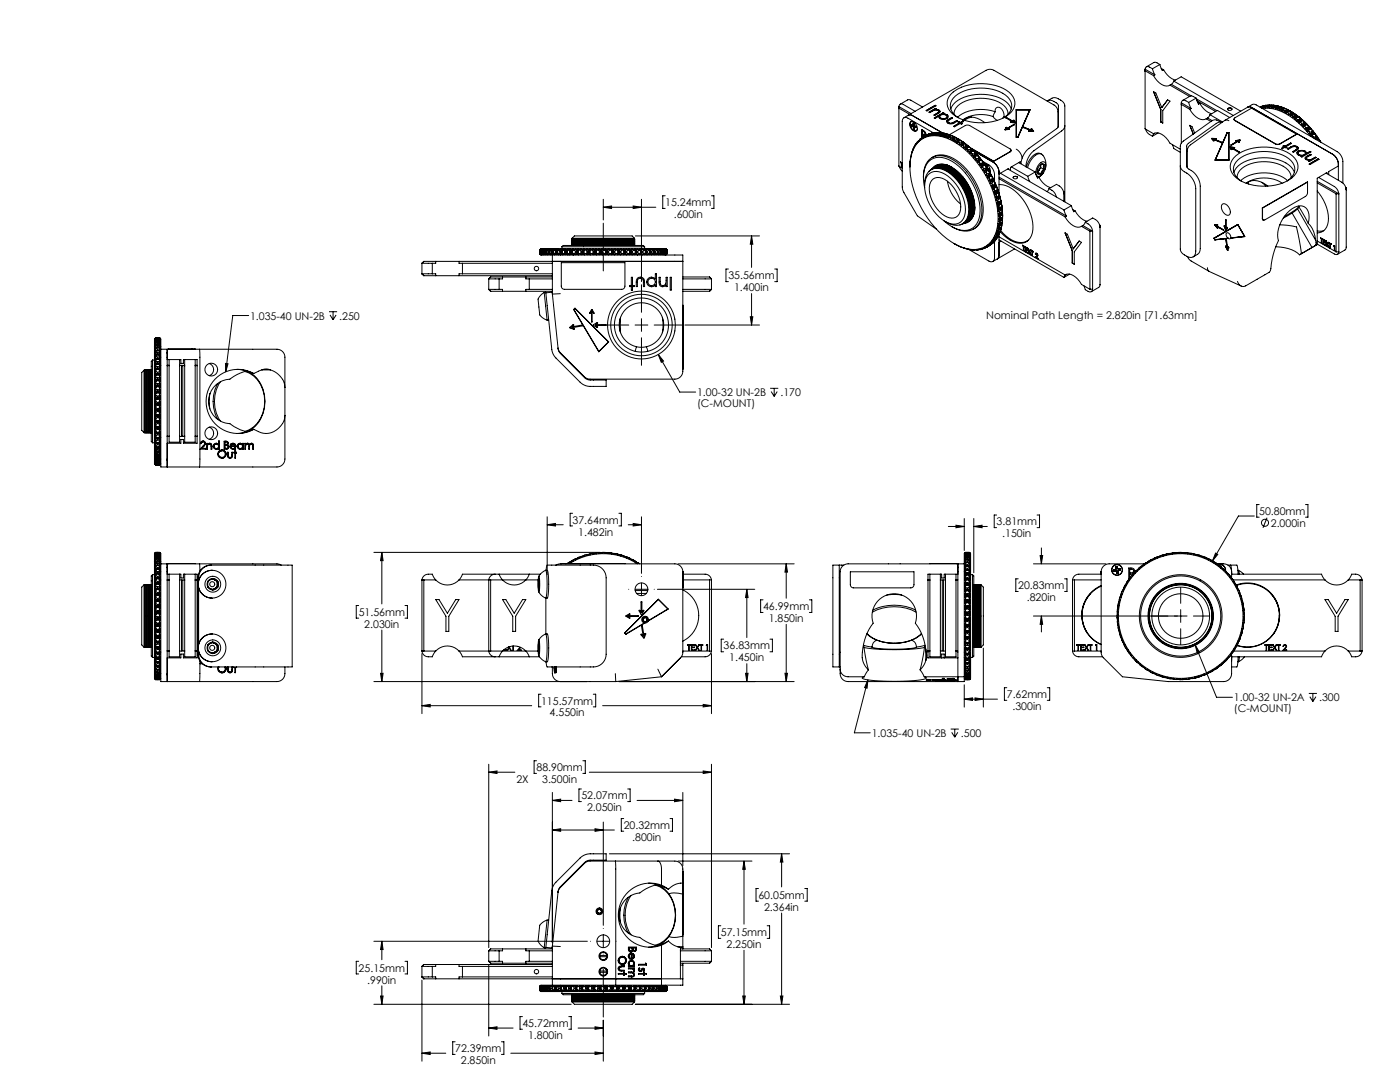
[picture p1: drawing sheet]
<svg xmlns="http://www.w3.org/2000/svg" width="559mm" height="432mm" viewBox="0 0 559 432" stroke-linecap="round" stroke-linejoin="round" font-family="sans-serif">
<defs><g id="words">
<g font-size="4.2">
<text x="265.5" y="82.3">15.24mm</text>
<text x="268.9" y="87">.600in</text>
<text x="290.7" y="111.5">35.56mm</text>
<text x="293" y="116.2">1.400in</text>
<text x="99.8" y="127.5">1.035-40 UN-2B</text>
<text x="135.4" y="127.5">.250</text>
<text x="393.6" y="127.4">Nominal Path Length = 2.820in [71.63mm]</text>
<text x="278.2" y="158.1">1.00-32 UN-2B</text>
<text x="311.5" y="158.1">.170</text>
<text x="278.2" y="162.3">(C-MOUNT)</text>
<text x="228.5" y="209">37.64mm</text>
<text x="397.8" y="209.7">3.81mm</text>
<text x="502.6" y="205.5">50.80mm</text>
<text x="230.8" y="213.7">1.482in</text>
<text x="400.1" y="214.4">.150in</text>
<text x="507.2" y="210.2">2.000in</text>
<text x="406.4" y="235.1">20.83mm</text>
<text x="409.8" y="239.9">.820in</text>
<text x="143.2" y="245.8">51.56mm</text>
<text x="304.6" y="243.5">46.99mm</text>
<text x="145.4" y="250.5">2.030in</text>
<text x="306.8" y="248.2">1.850in</text>
<text x="288.8" y="259.2">36.83mm</text>
<text x="291.1" y="263.9">1.450in</text>
<text x="216" y="281.2">115.57mm</text>
<text x="401.9" y="278.6">7.62mm</text>
<text x="492.5" y="279.8">1.00-32 UN-2A</text>
<text x="526.5" y="279.8">.300</text>
<text x="219.4" y="285.9">4.550in</text>
<text x="404.1" y="283.3">.300in</text>
<text x="492.5" y="284">(C-MOUNT)</text>
<text x="347.9" y="294.1">1.035-40 UN-2B</text>
<text x="383.6" y="294.1">.500</text>
<text x="214.2" y="307.7">88.90mm</text>
<text x="206.1" y="312.4">2X</text>
<text x="216.4" y="312.5">3.500in</text>
<text x="232.1" y="319">52.07mm</text>
<text x="234.3" y="323.7">2.050in</text>
<text x="248.9" y="330.8">20.32mm</text>
<text x="252.4" y="335.5">.800in</text>
<text x="302.7" y="358.7">60.05mm</text>
<text x="305" y="363.5">2.364in</text>
<text x="287.7" y="373.6">57.15mm</text>
<text x="290" y="378.3">2.250in</text>
<text x="143.2" y="387.8">25.15mm</text>
<text x="146.6" y="392.5">.990in</text>
<text x="208.5" y="409.8">45.72mm</text>
<text x="181.7" y="419.9">72.39mm</text>
<text x="210.8" y="414.6">1.800in</text>
<text x="183.9" y="424.6">2.850in</text>
</g>
</g></defs>
<g fill="none" stroke="#000" stroke-width=".4">
<path d="M379.5 37.6a19.1 19.1 0 0 1 17.9-3.5 9.3 9.3 0 0 1 7.7 6.5 7.5 7.5 0 0 1-6 7.1 20.3 20.3 0 0 1-18.9-2.3 5.2 5.2 0 0 1-.7-7.8zM457.1 27.6v23.8l3.3 2M457.1 27.6l3.8 2.3M457.1 27.6v.7M457.1 28.3v.2M457.1 28.3l3.3 1.9M460 27.4l.9 2.5M460 27.4l-1.1-.6a1.07 1.07 0 0 0-1.2-.2 1.07 1.07 0 0 0-.6 1M460.4 30.2a6.7 6.7 0 0 0 5.9 4.1l.7-.3M460.9 29.9l-.5 .3M463 25.7l.9 2.5 .6-.4M463 25.7l-2.1-.9-3.3 1.9"/>
<path d="M463 25.7l-3 1.7M463.5 27.3l1 .5M464.5 27.8a7.7 7.7 0 0 0 4.7 4.2M467 34l7.8 4.5M467.5 33.7l8 4.6M467.5 33.7l-.5 .3M468.5 32.4l-1 1.3M468.5 32.4l3-1.8 23.7 13.8M468.5 32.4l23.8 13.7M477.4 39.2l1 2.4 .5-.3M477.4 39.2l-2.1-.9-3.3 1.8M477.4 39.2l-3 1.7"/>
<path d="M477.5 39.4l8.2 4.8M358.8 42.5v23.7l1.3 .9M358.8 42.5a1.07 1.07 0 0 1 .6-1 1.07 1.07 0 0 1 1.2 .2l4.7 2.7M358.8 42.5l4.8 2.8M358.8 42.5v.7M358.8 43.2v.2M358.8 43.2l4.3 2.5M359.3 41.6l3.6-1.8 5.3 2.9M360.8 47l32.8-18.9a3.2 3.2 0 0 1 3.1 0l24 13.8a3.2 3.2 0 0 1 1.6 2.7v6.2M362.6 46l.7-.2 .9 .3 12 7M363.4 48.6a2.48 2.48 0 0 1 2.6 3.5 1.7 1.7 0 0 1-2.6-1.3 1.96 1.96 0 0 1 0-2.2zM363.8 50.2l.4 .2"/>
<path d="M363.9 49.8v.4M363.9 50.2h-.1M364.2 50.4l.3 .2M364.4 49.9l-.6-.1v.4M364.4 49.6v-.5l.4 .2v.4M364.4 49.6v.3M364.5 50.6l.1 .4M364.5 48.6a.81 .81 0 0 0-1.2 .6l.5 1.9a1.56 1.56 0 0 0 2.2 .8l.2-.4M364.6 59.1l-.6 1.8v-.2M364.6 51l.1 .5M364.7 50l.3 .1M364.7 50l-.8 .2"/>
<path d="M364.7 50l-.5 .4M364.7 59l-.1 .1M364.8 51.4l.3 .1M364.8 51.4l-.1 .1M364.8 49.4l-.4 .2M364.8 49.7l-.4 .2M364.8 49.7l.5 .6M365.1 50.9v.7l-.4-.1M365.1 50.2l-.6 .4M365.2 50.7l-.4 .7M365.2 50.7l-.6 .3M365.2 50.3v.4"/>
<path d="M365.3 50.3l.3 .2M365.3 57.7l-.7 1.7v-.3M365.3 50.8l-.2 .1M365.6 57.5l-.3 .2M365.6 50.5l-.5 .4M365.6 50.5l.1 .5-.4-.2M365.6 57.3l-.2 .7-.1-.3M365.7 50.6l-.4 .2M365.9 57.2l-.3 .1M366.2 56.5l-.6 .8M366.5 56.8a10 10 0 0 1 11.2-1.7 35.8 35.8 0 0 1 18.6 21.2 23 23 0 0 1 .1 18.9 9.3 9.3 0 0 1-11.7 3.7 34.5 34.5 0 0 1-19-20.4 24.6 24.6 0 0 1-.9-19.3zM366.5 56.3l-.3 .2"/>
<path d="M366.6 56.1l-.3 .7-.1-.3M366.9 56.1h-.3M366.9 56l-.1 .1M367.3 55.5l-.4 .7-.3-.1M367.7 55.2l-.4 .7v-.4M368 51.8v3.2M368 55l-.7 .5M368 55h.1M368 55.2h-.3M368.2 54.8l-.2 .6-.3-.2M368.2 52.3l1 .5 .2 .6M368.2 53.8l.9 .5"/>
<path d="M368.2 52.3v1.1l.8 .4 .3-.4M368.2 52.3l.9 .5 .2 .6M368.2 53.8l.8 .5M368.2 53.8v1M368.4 54.7l-.2 .1M368.9 54.4l-.4 .7-.1-.4M369.2 54.2l.4-.6-.3-.8-1.4-1.1v3.4M369.2 54.2l-.8 .5M369.2 54.2l.2 .1M369.3 54.1l-.1 .1M369.3 54.4h-.4M369.4 53.4l-.3 .4"/>
<path d="M369.4 53.4h-.1M369.4 54.2l-.2 .5-.3-.3M369.5 54l-1 .7M369.5 54l-.3 .2M369.7 44.1l3.6-2.1 .3 .2-3.6 2.1zM369.8 54l-.4 .2M370.3 53.9l-.5 .6v-.5M370.6 53.6l-.8 .4M370.6 53.6l.2 .2M370.7 53.9h-.4M370.8 53.7l-.2 .5-.3-.3M370.8 53.4l-1.4 .8"/>
<path d="M370.8 53.4l.3 .1M370.8 53.4l-.2 .2M371.1 53.5l-.3 .2M371.2 53.6l-.4 .1M371.4 53.3h.1M371.7 53.6l-.5 .5v-.5M372 53.3l-.8 .3M372 53.3l.3 .2M372.3 53l-1.2 .5M372.3 53l.4 .2M372.3 53l-.3 .3M372.3 53.6h-.6"/>
<path d="M372.3 53.5l-.3 .5-.3-.4M372.7 53.5h-.4M372.7 53.5v.5l.6-.5M372.8 53.1l-10.4-5.9a1.37 1.37 0 0 0-1.6-.2 1.37 1.37 0 0 0-.7 1.5l.2 27.2 5.9 10.4 7.6 5.4M373.1 53l-.3 .1M373.3 42v.1M373.3 43.7l1.5 .3M373.3 43.7v.1M373.4 43.3l-2.6 1.5 .3 .2a2.64 2.64 0 0 1 3.6-.6l-.1 .4M373.4 43.3l.4 .1-.5 .3M373.4 43.3h.1M373.5 53.1l-.8 .4"/>
<path d="M373.5 53.1l.4 .4M373.8 52.9l-1.5 .6M373.8 52.9l.5 .1M373.8 52.9l-.3 .2M373.9 53.5h-.6M373.9 53.5h.4M373.9 53.5l-.3 .5-.3-.5M374.3 53.5v.6l.6-.4M374.6 44.8l-.6 .4M374.6 44.9l-.6 .3M374.6 44.8v.1M374.7 46.4v.1"/>
<path d="M374.7 44.5l-.1 .4M374.8 52.9l-.5 .2M374.8 44l.4 .5a2.92 2.92 0 0 1-2.1 1.6l-.3-.2 1.2-.7M374.8 44l.4 .6M374.8 44h.1M374.9 53.7l.3 .5M375.1 46.5l.4 .7zM375.1 53.2l-.8 .3M375.1 53.2l.5 .4M375.1 46.3a1.87 1.87 0 0 1 2.9 .2M375.4 52.9l-1.2 .3-.3 .3M375.4 52.9l.6 .2"/>
<path d="M375.4 52.9l-.3 .3M375.5 47.2l1.2 .3 .9-.3M375.5 47.2l1.2 .2 .9-.2M375.5 47.2h.1M375.5 53.7l.4 .1M375.5 53.7l-.3 .5M375.6 53.6l-.7 .1M375.9 53.8v.6l.7-.4M376 53.1l-.8 1.1M376.1 53l.4 .1M376.1 53l-.1 .1M376.1 53l-.5 .6"/>
<path d="M376.3 45.5l1.6 .3M376.3 45.5h.1M376.5 45l.3 .2-.5 .3M376.5 45l-3.6 2.1 .3 .2 1.5-.9M376.5 45h.1M376.6 54l.3 .6M376.8 53.6l-.9 .2M376.8 53.6l.4 .4M377 53.2l-1.2 .1-.3 .4M377 53.2l.6 .2M377 53.2l-.2 .4M377.2 54h-.6"/>
<path d="M377.2 54.2l.4 .1M377.2 54.2l-.3 .4M377.5 53.7l-.3 .5M377.5 53.7l-.3 .3M377.6 53.4l-.7 1.2M377.6 47.2h.1M377.6 54.3v.6l.7-.3M377.7 53.4l.5 .2M377.7 53.4h-.1M377.7 53.4l-.5 .6M377.9 45.8l.6 .9a2.19 2.19 0 0 1-3.8-.3M377.9 45.8l.5 .5"/>
<path d="M377.9 45.8h.1M378 46.7l-.4 .5M378 46.6l-.4 .6M378.3 48.6l.4 .4M378.3 54.6l.3 .6M378.5 54.1l-.9 .2M378.5 54.1l.4 .5M378.6 47.7l-.7 .6a1.88 1.88 0 0 0 3 .7l1.3-.7-.3-.2M378.6 47.7l-.7 .8M378.7 49l1.3 .2M378.7 49h.1M378.7 53.7h-1.2"/>
<path d="M378.7 53.7l.6 .2M378.7 53.7l-.2 .4M378.9 53.8l6.4-3.7 1.3-.1 16.6 9.5a.55 .55 0 0 1 .4 .5 .55 .55 0 0 1-.4 .5l-6.6 3.8M378.9 54.6h-.6M379 54.8l.4 .2M379 54.8l-.4 .4M379.2 54.4h1.3M379.2 54.4l-.2 .4M379.2 54.4l-.3 .2M379.3 53.9h.2M379.3 53.9l-.7 1.3M379.4 55v.6l.7-.2"/>
<path d="M379.5 53.9l.5 .3M379.5 53.9l-.6 .7M379.5 43.5a10.2 10.2 0 0 1 8.4-5.5 17.1 17.1 0 0 1 14.4 3.2l1.3 2.3M379.8 46.9l.4 .2-1.8 1.1-.1 .5 .4 .3M379.8 46.9l-1.2 .8M380 49.2h.1M380.1 55.4l.2 .6M380.3 54.8l-.9 .2M380.3 54.8l.4 .5M380.5 54.4l.5 .3M380.5 54.4l-.2 .4M380.7 48.8l-.7 .4"/>
<path d="M380.7 55.3l-.6 .1M380.7 55.7l.4 .2M380.7 55.7l-.4 .3M380.8 45.6a6.8 6.8 0 0 1 6-5.8 15.9 15.9 0 0 1 13.9 2.3 4.5 4.5 0 0 1 1.7 3.5M381 55.2l-.3 .5M381 55.2l-.3 .1M381 54.7h.2M381 54.7l-.7 1.3M381.1 55.9v.6l.7-.1M381.2 54.7l.6 .4M381.2 54.7l-.5 .6M381.8 55.1l.4 .2"/>
<path d="M381.8 55.1l-.8 .1M381.8 56.4l.3 .7M381.9 48.1l-1.9 1.1M381.9 48.1v.1M382 55.8l-.9 .1M382 55.8l.4 .5M382.2 55.3a38.7 38.7 0 0 1 18 31.1M382.2 55.3l.5 .3M382.2 55.3l-.2 .5M382.4 56.3l-.6 .1M382.5 47a5.1 5.1 0 0 1-3.2-4.7 5.1 5.1 0 0 1 3-4.7 18.1 18.1 0 0 1 20 1.2 5 5 0 0 1-1.6 8.2M382.5 56.8l.4 .2"/>
<path d="M382.5 56.8l-.4 .3M382.7 55.6l.3 .1M382.7 55.6l-.6 1.5M382.8 56.2l-.3 .6M382.8 56.2l-.4 .1M382.8 48.6l.5 .4M382.8 48.6l-.3 .2 .4 .3M382.8 48.7l-.3 .2M382.8 48.6v.1M382.9 57l-.1 .7M382.9 49.1l-2.3 1.3 .3 .2 2.4-1.3 .4 .3 .3-.2-.4-.3M382.9 49.1h.1"/>
<path d="M383 55.7l.6 .4M383 55.7l-.6 .6M383.6 56.1l.4 .3M383.6 56.1l-.8 .1M383.6 57.6l-.8 .1M383.6 57.6l.2 .7M383.6 49.1h.1M383.8 56.9l-.9 .1M383.8 56.9l.3 .6M384 56.4l.5 .3M384 56.4l-.2 .5M384.1 57.5h.4l-.2 .5"/>
<path d="M384.1 57.5l-.5 .1M384.3 58l.4 .3M384.3 58l-.5 .3M384.3 48.3l-1 .7M384.3 48.3l.3 .2-1 .6M384.3 48.3h.1M384.5 56.7l.2 .2M384.5 56.7l-.7 1.6M384.5 47.9a6.2 6.2 0 0 1 8 .6l.6 .5M384.7 58.3l-.2 .7M384.7 56.9l.7 .5M384.7 56.9l-.6 .6"/>
<path d="M385.3 59h-.8M385.3 59l.2 .7M385.4 57.4l.3 .3M385.4 57.4l-2.6 .3M385.5 58.3h-.8M385.5 58.3l.3 .6M385.7 57.7l.5 .3M385.7 57.7l-.2 .6M385.8 58.9h.4M385.8 58.9l-.5 .1M386 59.5l.4 .3M386 59.5l-.5 .2"/>
<path d="M386.2 58l.2 .3M386.2 58l-.7 1.7M386.2 58.9l-.2 .6M386.4 59.8l-.2 .6M386.4 58.3l.7 .5M386.4 58.3l-.6 .6M387 58.8l.5 .4M387 58.8l-.8 .1M387.1 58.8h-.1M387.1 58.8l-2.6 .2M387.2 59.8h-.8M387.2 59.8l.3 .6"/>
<path d="M387.2 58.9l9.4 5.4M387.5 59.2l.4 .3M387.5 59.2l-.3 .6M387.6 59.2l9 5.2M387.8 46.7l-2.9 1.3M387.9 59.5l.2 .3M387.9 59.5l-.8 1.8M388.1 59.8l.6 .5M388.1 59.8l-.6 .6M396.3 46.5a13.4 13.4 0 0 0-11.9 1.3M396.3 46.5l1.7 1.5M397.2 44.6a1.43 1.43 0 0 1 .9-1.8 1.43 1.43 0 0 1 1.8 .9l.7 1.5 .2 1.4"/>
<path d="M397.2 44.6a15.6 15.6 0 0 0-15 2.2M397.2 44.6l-.9 1.9M400.8 46.6l.2 .2M400.8 46.6l-.6 .6M401.6 50.9l-.4 .9 1.6-.3M401.6 50.9h.2M401.7 47h-.3M401.8 50.9h-.2M401.8 50.9l-.3 .6M402.8 51.5h.1M402.8 51.5l-1.1 .1M403.3 48.7l1.1 .1"/>
<path d="M403.6 60l-.4 .6-6.6 3.8M404.4 48.8l-1.1-.1 1.9 .2M404.4 48.8h.1M404.4 48.1l.4-.1 .4 1M404.4 48.1l.3 .6-3.2-1.7 2.9 1.8M404.6 49.7l.2 .1-3.1 1.8M404.6 49.8h.2M404.6 49.7l-3.1 1.8M404.6 49.8l-3.1 1.7M404.8 48.1h-.4M405.2 49h.1M405.6 43.8h5.6l-4.9 11h-.7z"/>
<path d="M405.6 59.5a4.8 4.8 0 0 1 2.4 3.6M405.7 43.8v11M408.5 50.7l-.2 .1 3.4 1.4M408.5 50.7l-.2 .1M408.5 50.7l3.4 1.4M410.8 52.2l-.2 .1M410.8 52.2h.9M411 43.9l-4.7 10.9-.6-.1M411.5 51.6l.4 .5M411.7 52.2v.1M411.9 51.5l.6 .9-1.9-.1 .2-.1M411.9 51.5l-.4 .1"/>
<path d="M411.9 51.5l.6 .9M411.9 52.1h.1M412.5 52.4h.1M418 40.3a4 4 0 0 1 4.4 1.6l-.1 8.9-11.6 8.4a8.9 8.9 0 0 0-3.2 6.2M418.1 40.2l1.8-1a4.9 4.9 0 0 1 4.7 1.8l.4 1.3v38.3M425 50.2l-.3 1.1-.7 .7-11.3 8.2a8.8 8.8 0 0 0-3.2 6.4M457.2 51.5l1 1.7 1.8 1.2M460.4 53.4a4.2 4.2 0 0 1 5.1 1.7l1.5 2.1 4.1 2.3M460.7 53.2l-.3 .2M460.8 53.2l-.8 1.2M462.3 53.1l-2.3 1.3M463.3 43.7v4.9"/>
<path d="M463.3 43.7h.1M463.3 48.6h.1M463.7 42.9l2.4-3.1 .9 .6-2.9 3.8v4.9l-.8-.5M463.7 42.9l-2.4-5.8-.9-.5 2.9 7.1M463.7 42.9h.1M468 57.7l.5 1.6 2.6 1.5M471.5 41.1v16M471.5 41.1l3.9 2.2M471.5 41.1v.6M471.5 41.7v.2M471.5 41.7l3.4 1.9M474.4 40.9l1 2.4"/>
<path d="M474.4 40.9l-1.1-.7a1.07 1.07 0 0 0-1.2-.2 1.07 1.07 0 0 0-.6 1.1M474.9 43.6a6.7 6.7 0 0 0 5.9 4.1l.7-.3M475.4 43.3l-.5 .3M476.8 53.1l-1-2.5-.9-.6 1.4 3.5M477.7 40.2l7.5 4.3M477.9 40.7l1 .6M478.9 41.3a7.7 7.7 0 0 0 4.7 4.1M481.5 47.4l1.8 1.1M482 47.1l1.8 1M482 47.1l-.5 .3M483 45.8l-1 1.3M483 45.8l2.9-1.7 4.9 2.8"/>
<path d="M483 45.8l5 2.9M483.6 55.4h1.9M483.6 55.4l1 .8-.4-.6M483.8 55.3h-.2M484.2 55.6l3.4 1.4 .2-.2M484.2 55.6l.4 .6M484.4 55.4l3.5 1.5M484.4 55.4v.1M484.6 56.2h.1M485.4 55.3l.1 .1h-1.1M487.6 48.8l-2-.9a2.15 2.15 0 0 0-2.1 .5l-11.1 7.9-1.2 1.5-.1 41.6a4.2 4.2 0 0 0 5.1 3.1 2.54 2.54 0 0 0 1.1-2.3v-24.9a8.6 8.6 0 0 0-5.2-7.2l-.7-.9-.3-1M487.7 48.9a2.11 2.11 0 0 0-2.3 .4l-11.6 8.4-.1 8.5 .3 .9a8.6 8.6 0 0 1 5.1 7.2v24.9a2.54 2.54 0 0 1-1.1 2.3l-1.8 1"/>
<path d="M488.8 48.1l11-6.4h1.2l32.7 18.8a5 5 0 0 1 2.3 3.9v8.6M489.8 52.9h.8v11h-5.6zM489.8 52.9l.8 .1M489.9 53l-4.8 10.9M490 43.6a1.04 1.04 0 0 1 1.8 0M490 43.4a.91 .91 0 0 1 1-.4 .91 .91 0 0 1 .7 .8 .91 .91 0 0 1-1 .3 .91 .91 0 0 1-.7-.7zM490.5 53v10.9M490.5 48.2l-.9-.3-.8 .2-13.6 9.7a3.2 3.2 0 0 0-1.3 2.6v6.5M490.9 58.8l.5 .9 .3-.1M491.1 58.6l-.2 .2M491.1 58.7h-.2M491.1 58.6l1.6 .3"/>
<path d="M491.4 57.9h-.1M491.4 59.1l3 1.7 .2-.2M491.4 59.1l.3 .5M491.4 59.1h.1M491.7 59.6h.1M491.7 58.9l2.9 1.8M491.7 58.9v.1M492.5 47.5l.4 .6 16.6 9.5 1.4-.1 6.6-4M492.7 58.9h-1M492.7 58.9l.1 .1M492.7 47.1l6.8-3.9 18 10.3-6.6 3.9-1.4 .1-16.6-9.5-.3-.3zM494.4 56.1h-1.1"/>
<path d="M494.4 56.1l-3 1.8M494.4 56.1h.1M494.6 56.2l-3.2 1.6M494.6 56.2l-.3 .6M494.6 56.2h.1M494.8 55.9l-.2 .9h-.3M494.8 55.9l-1.6 .3M494.8 55.9h.2M498 42.8l.8-.2 .8 .3 32.4 18.7a5 5 0 0 1 2.2 3.9v6.4M503.1 42.7h.1M503.3 42.9h.1M503.3 42.9l.2 .2"/>
<path d="M503.6 42.6l-.5 .2M503.6 42.6l.3 .1M503.8 42.9h-.5M503.9 42.3l-.9 .5M503.9 42.3l.3 .1M503.9 42.3l-.3 .3M503.9 43.3a16.7 16.7 0 0 1 12.7 4.3l3.3 3 3.3 3.8M503.9 42.7l-.3 .5M504.2 42.4l-.3 .3M504.3 42.6l-.4 .1M504.6 42.2l-.2 .1M504.8 42.6l-.5 .5v-.5"/>
<path d="M505 42.3l-.7 .3M505 42.3l.4 .2M505.3 42l-1.1 .4M505.3 42l.5 .1M505.3 42l-.3 .3M505.4 42.6h-.6M505.4 42.5l-.3 .5-.3-.4M505.8 42.5h-.4M505.8 42.5v.5l.6-.4M506.2 42l-.4 .2M506.6 42.2l-.8 .3M506.6 42.2l.4 .3"/>
<path d="M506.9 41.9l-1.5 .6M506.9 41.9l.5 .1M506.9 41.9l-.3 .3M507 42.5l-.6 .1M507 42.5l.4 .1M507 42.5l-.4 .5-.2-.4M507.3 42.2l-.3 .3M507.4 42.6v.5l.6-.3M507.9 42l-.4-.1-.2 .3M508 42.8l.3 .5M508.2 42.3l-.8 .3M508.2 42.3l.4 .4"/>
<path d="M508.5 42l-1.2 .2M508.5 42l.5 .2M508.5 42l-.3 .3M508.6 42.7l-.6 .1M508.7 42.8l.4 .1M508.7 42.8l-.4 .5M508.9 42.4l-.2 .4M508.9 42.4l-.3 .3M509 42.2l-.7 1.1M509.1 42.9v.5l.6-.2M509.1 42.1l.5 .1M509.1 42.1l-.1 .1"/>
<path d="M509.1 42.1l-.5 .6M509.7 43.2l.2 .5M509.9 42.7l-.8 .2M509.9 42.7l.4 .4M510.2 42.3l-1.3 .1M510.2 42.3l.4 .2M510.2 42.3l-.3 .4M510.3 43.1l-.6 .1M510.4 43.3l.4 .2M510.4 43.3l-.5 .4M510.6 42.9l-.2 .4M510.6 42.9l-.3 .2"/>
<path d="M510.6 42.5l-.7 1.2M510.8 43.5v.5l.6-.2M510.8 42.5l.6 .2M510.8 42.5h-.2M510.8 42.5l-.5 .6M511.4 43.8l.3 .6M511.6 43.3l-.8 .2M511.6 43.3l.4 .4M511.9 42.8l-1.3 .1M511.9 42.8l.4 .3M511.9 42.8l-.3 .5M512 43.7l-.3 .7"/>
<path d="M512 43.7l-.6 .1M512.1 44l.5 .2M512.1 44l-.4 .4M512.3 43.1h.3M512.3 43.1l-.3 .6M512.4 43.6l-.3 .4M512.4 43.6l-.4 .1M512.4 58.1l-.3 .2 .5 .3M512.4 58.1l.5 .3M512.4 58.1v.1M512.6 58.6l-1.1 .6 .3 .2 1.1-.6 .4 .2 .4-.1-.5-.3M512.6 58.6l-1.1 .6"/>
<path d="M512.6 43.1l.6 .3M512.6 43.1l-.6 .6M512.6 44.2l-.1 .6 .7-.2M513.2 44.6l.2 .7M513.2 58.6h.1M513.2 43.4l.4 .2M513.2 43.4l-.8 .2M513.4 44.1l-.8 .1M513.4 44.1l.3 .5M513.6 43.6l.5 .2M513.6 43.6l-.2 .5M513.7 44.6h-.5"/>
<path d="M513.9 44.9l.4 .3M513.9 44.9l-.5 .4M514.1 43.8l.2 .1M514.1 43.8l-.7 1.5M514.1 44.5l-.2 .4M514.1 44.5l-.4 .1M514.3 43.9l.7 .4M514.3 43.9l-.6 .7M514.3 45.2l-.1 .5 2.6-.3M515 44.3l.4 .3M515 44.3l-.9 .2M515 44.3a34.4 34.4 0 0 1 12.3 12.5"/>
<path d="M515.1 45.1l-.8 .1M515.1 45.1l.4 .5M515.2 57.1l.3 .2-2.3 1.3M515.2 57.1l-2.3 1.3M515.2 57.1h.1M515.2 58.7l-1.3 .7 .4 .2 1.2-.7a1.54 1.54 0 0 1 2.4 .3l-.2 .3M515.2 58.7l-1.2 .7M515.4 44.6l.4 .2M515.4 44.6l-.3 .5M515.5 45.6h-.6l.2 .8M515.5 45.6l.4-.1-.3 .5M515.6 46l.5 .3"/>
<path d="M515.6 46l-.5 .4M515.8 44.8l.3 .2M515.8 44.8l-.7 1.6M516.1 45l.7 .4M516.1 45l-.6 .6M516.1 46.3l-.1 .6M516.7 46.9h-.7M516.7 46.9l.1 .7M516.7 45.4l.4 .3M516.8 45.4h-.1M516.9 46.2l-.8 .1M516.9 46.2l.3 .6"/>
<path d="M517.1 45.7l.4 .3M517.1 45.7l-.2 .5M517.2 46.8h.4l-.2 .5M517.2 46.8l-.5 .1M517.4 47.3l.4 .4M517.4 47.3l-.6 .3M517.5 46l.3 .2M517.5 46l-.7 1.6M517.7 48.2l.7 .1M517.7 59.5h.1M517.8 58.5l.4 .4 .1 .5-2 1.3-.3-.1 1.7-1.1M517.8 58.5a2.38 2.38 0 0 0-2.6 .2"/>
<path d="M517.8 58.6a2.38 2.38 0 0 0-2.6 .1M517.8 58.6l.4 .4M517.8 58.5v.1M517.8 46.2l.7 .5M517.8 46.2l-.6 .6M517.8 47.7l-.1 .5M517.8 59.2l-.1 .3M518.4 48.3l.1 .8M518.5 46.7l.4 .4M518.5 46.7h.1M518.5 46.7l-2.5 .2M518.6 47.6l-.8 .1"/>
<path d="M518.6 47.6l.3 .6M518.9 47.1l.3 .2M518.9 47.1l-.3 .5M518.9 48.2l.4 .1M518.9 48.2l-.5 .1M519.1 48.8l.4 .4M519.1 48.8l-.6 .3M519.2 47.3l.3 .3M519.2 47.3l-.7 1.8M519.3 48.3l-.2 .5M519.3 49.8l.8 .1M519.5 49.2l-.2 .6"/>
<path d="M519.5 47.6l.7 .5M519.5 47.6l-.6 .6M520.1 49.9l.1 .8M520.2 48.1v.1M520.2 48.1l-2.5 .1M520.2 48.2l.4 .4M520.2 48.2l-.9 .1M520.3 49.2h-.8M520.3 49.2l.2 .5M520.5 49.7l.5 .2M520.5 49.7l-.4 .2M520.6 48.6l.3 .2"/>
<path d="M520.6 48.6l-.3 .6M520.8 50.5l.4 .4M520.8 50.5l-.6 .2M520.9 48.8l.3 .4M520.9 48.8l-.7 1.9M521 51.4l.7 .2M521 51.4l2.4 .1M521 49.9l-.2 .6M521.2 50.9l-.2 .5M521.2 49.2l.6 .5M521.2 49.2l-.7 .5M521.7 51.6v.8"/>
<path d="M521.8 49.7l.1 .2M521.8 49.7l-2.5 .1M521.9 49.9l.3 .4M521.9 49.9h-.9M521.9 50.9h-.7M521.9 50.9l.2 .5M522.1 51.4l.5 .2M522.1 51.4l-.4 .2M522.2 50.3l.3 .2M522.2 50.3l-.3 .6M522.4 52.3l.3 .4M522.4 52.3l-.7 .1"/>
<path d="M522.5 53.2l.7 .3M522.5 53.2l2.4 .1M522.5 50.5l.3 .4M522.5 50.5l-.8 1.9M522.6 51.6l-.2 .7M522.6 51.6h.8M522.7 52.7l-.2 .5M522.7 52.7h.8M522.8 50.9l.6 .6M522.8 50.9l-.7 .5M523.2 53.5v.8M523.4 51.5v.1"/>
<path d="M523.4 51.6l.4 .5M523.5 52.7l.2 .6M523.7 53.3l.4 .2M523.7 53.3l-.5 .2M523.8 52.1l.3 .2M523.8 52.1l-.3 .6M523.9 54.2l.3 .5M523.9 54.2l-.7 .1M524.1 52.3l.3 .5M524.1 52.3l-.9 2M524.1 53.5l-.2 .7M524.1 53.5l.9 .1"/>
<path d="M524.2 54.7l-.1 .3M524.2 54.7h.8M524.4 52.8l.5 .5M524.4 52.8l-.7 .5M524.5 55.2l1.8 .1M524.9 53.3l.1 .3M525 53.6l.3 .4M525 54.7l.1 .5M525.1 55.2l.5 .3M525.1 55.2l-.3 .2M525.3 54l.2 .2M525.3 54l-.3 .7"/>
<path d="M525.5 54.2l.3 .6M525.5 54.2l-.5 1.3M525.6 55.5l-.1 .3M525.6 55.5l.8 .1M525.8 54.8l.5 .5M525.8 54.8l-.7 .4M526.3 55.3l.1 .3M526.4 55.6l.3 .5M526.7 56.1l.2 .2M526.7 56.1l-.2 .3M526.9 56.3l.2 .4M526.9 56.3l-.1 .2"/>
<path d="M240.8 79.5v8.3M256 79.5v32.9M265.5 78.1h-1v5.1h1M284 78.1h1v5.1h-1M358.9 66.4l1.2 1.9M359.4 64.8l.4 .2M359.4 64.8l.7 .3M359.4 64.8h.1M359.8 65v1.7M359.8 65h.1M359.8 66.7h.1M359.9 65.1l-.1 1.6"/>
<path d="M359.9 65.1l.2 .1M359.9 65.1h.1M364 60.7l-.6 2.9-.2 3.1M364.1 60.6l-.1 .1M368.6 70.8a7.7 7.7 0 0 1 5.4-8.6 13.2 13.2 0 0 1 10.6 5 23.9 23.9 0 0 1 7 19.7 6.5 6.5 0 0 1-9.6 4.6l-2.1-1.1M369 74.2a5.8 5.8 0 0 1 4.8-7 13.1 13.1 0 0 1 10.1 7.4 14.9 14.9 0 0 1 2.1 12.7 5.1 5.1 0 0 1-7.5 1.8l-1.3-.7M369.1 74.9a11.6 11.6 0 0 1 1.6-10.4 7.4 7.4 0 0 1 9.4-.1 24.5 24.5 0 0 1 11 21.3 6.5 6.5 0 0 1-10.1 5.3l-2.7-1.6-1.7-1.4M370.3 69.9a5 5 0 0 1 6.9-.4 17.1 17.1 0 0 1 7.8 16.6 4.5 4.5 0 0 1-6.6 2.8 16.8 16.8 0 0 1-9-17.1zM370.8 68.4a5.9 5.9 0 0 1 7.9 .2 19.2 19.2 0 0 1 8.2 16.3 5.2 5.2 0 0 1-3.8 4.9M371.9 72a4.2 4.2 0 0 1 6.1 .2 13 13 0 0 1 5.2 12.5 3.8 3.8 0 0 1-6.3 1.3 13.3 13.3 0 0 1-5.8-12.3zM372 62.9a7.7 7.7 0 0 1 8.4 .3 25 25 0 0 1 11.9 22.7 7.1 7.1 0 0 1-3.8 5.6M372.2 67.3a7.1 7.1 0 0 1 8.3 1.8 18.4 18.4 0 0 1 6.7 16.7 5.1 5.1 0 0 1-2.4 3.2"/>
<path d="M372.3 67a6.3 6.3 0 0 1 8.5 .3 20 20 0 0 1 8.2 16.8 5.3 5.3 0 0 1-4.6 5.2 6.6 6.6 0 0 0 2.8-7.4 18.9 18.9 0 0 0-10.6-14.7 5.1 5.1 0 0 0-4.8 .4zM372.4 67.2a6.2 6.2 0 0 1 7.2 .8 19.2 19.2 0 0 1 8.1 16.4 5.4 5.4 0 0 1-2.9 4.6 5.5 5.5 0 0 0 4.3-6.4M372.8 67a7.1 7.1 0 0 1 8.2 1.8 18.4 18.4 0 0 1 6.8 16.7 5 5 0 0 1-2.4 3.2M372.9 66.9a6.2 6.2 0 0 1 7.2 .8 19.2 19.2 0 0 1 8.2 16.4 5.4 5.4 0 0 1-2.8 4.5M373.4 66.7a7.1 7.1 0 0 1 8.2 1.8 18.4 18.4 0 0 1 6.7 16.6 5.1 5.1 0 0 1-2.3 3.3M373.5 66.6a6.2 6.2 0 0 1 7.2 .8 19.2 19.2 0 0 1 8.2 16.3 5.4 5.4 0 0 1-2.9 4.6M378.1 65.9a5.2 5.2 0 0 0-4.2 .4 5.1 5.1 0 0 1 4.7-.2M378.2 72.3a14.4 14.4 0 0 0 5.2 9.1M380 66.8a5.7 5.7 0 0 0-7.7 .5M386.2 60.4l.8 .1M387 60.5l.1 .8M387.5 60.4l.4 .1"/>
<path d="M387.5 60.4l-.5 .1M387.6 61.1l.4 .4M387.6 61.1l-.5 .2M387.8 62.1l.8 .1M387.9 60.5l-.3 .6M388 61.5l-.2 .6M388.6 62.2l.1 .8M388.6 60.2l7.9 4.6a5 5 0 0 1 2.2 3.9v8.4M388.7 60.4l.4 .5M388.7 60.4l-.8 .1M388.7 60.3v.1M388.7 60.3l-2.5 .1"/>
<path d="M388.9 61.5h-.9M388.9 61.5l.2 .6M389.1 62.1l.4 .1M389.1 62.1l-.5 .1M389.1 60.9l.4 .2M389.1 60.9l-.2 .6M389.3 62.8l.3 .5M389.3 62.8l-.6 .2M389.4 63.9l.8 .1M389.4 63.9h2.4M389.5 61.1l.3 .4M389.5 61.1l-.8 1.9"/>
<path d="M389.5 62.2l-.2 .6M389.6 63.3l-.2 .6M389.6 63.3h.8M389.8 61.5l.5 .6M389.8 61.5l-.7 .6M390.2 64l.1 .8M390.3 62.1v.1M390.3 62.1h-2.5M390.3 62.2l.4 .4M390.3 62.2h-.8M390.4 63.3l.2 .6M390.6 63.9l.5 .2"/>
<path d="M390.6 63.9l-.4 .1M390.7 62.6l.3 .3M390.7 62.6l-.3 .7M390.8 64.7l.3 .5M390.8 64.7l-.5 .1M390.9 65.8l.8 .2M390.9 65.8l2.4 .1M391 62.9l.3 .5M391 62.9l-.7 1.9M391.1 64.1l-.3 .6M391.1 64.1h.8M391.1 65.2l-.2 .6"/>
<path d="M391.1 65.2h.8M391.3 63.4l.5 .5M391.3 63.4l-.7 .5M391.7 66v.8M391.8 63.9l.1 .2M391.9 64.1l.3 .5M391.9 65.2l.2 .6M392.1 65.8l.4 .3M392.1 65.8l-.4 .2M392.2 64.6l.3 .2M392.2 64.6l-.3 .6M392.2 64.4l2.5 1.4a5 5 0 0 1 2.3 3.9v2.7"/>
<path d="M392.2 66.7l.3 .5M392.2 66.7l-.5 .1M392.3 67.8l.7 .3M392.3 67.8l2.3 .1M392.5 64.8l.3 .5M392.5 64.8l-.8 2M392.5 66.1l-.3 .6M392.5 66.1h.8M392.5 67.2l-.2 .6M392.5 67.2l.8 .1M392.8 65.3l.5 .6M392.8 65.3l-.7 .5"/>
<path d="M392.9 65.2a2.76 2.76 0 0 1 2.2 3.6M392.9 65.3l.7 .1M393 68.1v.8M393.3 65.9v.2M393.3 66.1l.3 .5M393.3 67.3l.2 .6M393.5 67.9l.4 .2M393.5 67.9l-.5 .2M393.5 69.9l.8 .3M393.5 69.9l1.2 .1M393.6 68.8l.2 .5M393.6 68.8l-.6 .1"/>
<path d="M393.6 65.9l.4 .3-.4 .2zM393.6 66.6l.3 .2M393.6 66.6l-.3 .7M393.8 66.7l.3 .1M393.8 69.3l-.3 .6M393.8 69.3l.8 .1M393.9 68.1l-.3 .7M393.9 68.1l.7 .1M393.9 66.8l.3 .6M393.9 66.8l-.9 2.1M394 66.2l.1 .8M394 66.4l-.3 .1"/>
<path d="M394.1 67l.7 .5M394.1 67h.1M394.2 67.4l.4 .5M394.2 67.4l-.7 .5M394.3 67.1l-.1 .3M394.3 70.2l-.1 .8M394.6 67.9v.3M394.6 67.4l-.2 .1M394.6 69.4l.1 .6M394.6 68.2l.3 .5M394.7 72l.7 .4M394.7 72l2.2 .3"/>
<path d="M394.7 70l-.4 .2M394.7 70l.4 .3M394.7 70l1.1 .1M394.8 67.5l-.3 .2M394.8 71l.2 .5M394.8 67.5v.4l-.3-.1M394.8 71h-.6M394.9 68.7l.3 .2M394.9 68.7l-.3 .7M395 71.5l-.3 .5M395 71.5l.8 .1M395.1 70.3l-.3 .7"/>
<path d="M395.1 70.3l.7 .1M395.2 68.9l.2 .7M395.2 68.9l-1 2.1M395.3 68.3l-.2 .4M395.3 73.2h.6M395.4 72.4l-.1 .8M395.4 69.6l.4 .5M395.4 69.6l-.7 .4M395.7 74.2l.7 .5M395.7 74.2l2.1 .3M395.8 71.6v.6M395.8 70.1v.3"/>
<path d="M395.8 72.2l-.4 .2M395.8 72.2l.4 .3M395.8 70.4l.3 .5M395.9 73.2l.2 .6M396.1 73.8l-.4 .4M396.1 73.8h.7M396.1 70.9l.2 .2M396.1 70.9l-.3 .7M396.2 72.5l-.3 .7M396.2 72.5l.7 .1M396.2 75.4l.6 .1M396.3 71.1l.3 .7"/>
<path d="M396.3 71.1l-1 2.1M396.4 74.7l-.2 .7M396.6 71.8l.3 .5M396.6 71.8l-.8 .4M396.6 76.5l.7 .4M396.6 76.5l2 .2M396.6 64.3v.1M396.8 74.4l-.6 1M396.8 74.4l-.4 .3M396.8 74.4l.4 .4M396.8 75.5l.2 .5M396.8 73.8v.6"/>
<path d="M396.9 72.3v.3M396.9 72.6l.3 .6M397 76l-.4 .5M397 76l.7 .1M397 77.7l.6 .1M397.2 73.2l.1 .1M397.2 73.2l-.4 .6M397.2 74.8l-.4 .7M397.2 74.8l.7 .1M397.3 76.9l-.3 .8M397.3 78.7l.6 .5M397.3 78.7l1.9 .3"/>
<path d="M397.3 73.3l.2 .7M397.3 73.3l-.5 1.1M397.5 74l.3 .5M397.5 74l-.7 .4M397.6 77.8l.1 .5M397.6 76.6l-.3 .3M397.6 76.6l.4 .5M397.7 79.9l.5 .1M397.7 76.1l-.1 .5M397.7 78.3l-.4 .4M397.7 78.3l.7 .1M397.8 74.5l.1 .4"/>
<path d="M397.9 74.9l.2 .5M397.9 79.2l-.2 .7M398 77.1l-.4 .7M398 77.1h.7M398.1 75.4l.1 .2M398.1 75.4l-.4 .7M398.2 75.6l.2 .7M398.2 75.6l-1.2 2.1M398.3 78.9l-.4 .3M398.3 78.9l.4 .4M398.4 76.3l.2 .4M398.4 76.3l-.8 .3"/>
<path d="M398.4 78.4l-.1 .5M398.6 76.7l.1 .4M398.7 77.1l.1 .6M398.7 79.3l-.5 .7M398.7 79.3l.6 .1M398.7 73.7a13.1 13.1 0 0 1 10.6 7.4 15.9 15.9 0 0 1 2.4 12.9 5 5 0 0 1-7.3 2.5 14.7 14.7 0 0 1-5.2-4.1M398.7 70.7l26.9 15.5M398.7 71.3l26.4 15.2M398.8 77.7l.1 .1M398.8 77.7l-.4 .7M398.9 77.8l.2 .8M398.9 77.8l-1.2 2.1"/>
<path d="M399.1 78.6l.1 .4M399.1 78.6l-.8 .3M399.2 79l.1 .4M399.3 79.4l.1 .6M399.3 69.1l25.4 14.7M399.4 80h.1M399.4 80l-.4 .6M402.3 67.4l25.3 14.7M402.6 67.6v-.4l-3.9 2.2M403.7 66.6l6.5 3.8M404.4 70.7a.91 .91 0 0 1 1-.4 .91 .91 0 0 1 .7 .8 .91 .91 0 0 1-1 .3 .91 .91 0 0 1-.7-.7zM405.9 70.5l-1-.1-.5 .5"/>
<path d="M405.9 70.5l.2 .4M406.7 64.9l6.5 3.7M407.2 65.2v-.6l-3.9 2.2v1.2M410.1 66.9a7.7 7.7 0 0 1 4.6-5.6 3 3 0 0 1 2.7 3.3l-.2 2.9M410.2 70.4l.8 2.1M413.2 68.6l.9 2.5 .6-.3M413.2 68.6l-3 1.8M413.7 70.2l1 .6M414 68.7h.1M414 68.8l.2 .5M414.1 68.7l1.3 .6M414.2 69.3l.5 .3 .7-.3"/>
<path d="M414.2 69.3h1.2M414.7 70.8a7.7 7.7 0 0 0 4.7 4.1M414.9 65.4a1.34 1.34 0 0 1 1.7-.8 1.34 1.34 0 0 1 .8 1.6 4.1 4.1 0 0 1-3.2 4.2 2.72 2.72 0 0 1-.2-3.7zM415.4 65.7l-.4 1.7-1 1.2M415.4 66.9l-1.3 1.8M415.4 66.9l1.3 .6M415.4 65.6v1.3M415.5 65.6l1.2 .1M415.7 61.5l-.5-.3a3.9 3.9 0 0 0-4.1 2.4l-1.4 3M416.6 68.8l-2 1.9M416.7 65.7l-.1-.2a2.25 2.25 0 0 0-2.6 2.5l.2 1.3M416.7 67.5l-1.3 1.8"/>
<path d="M416.7 65.7v1.8M416.7 67.5l-1 .9-.3 .9M416.7 65.7l-.3 .8 .3 1M418.7 75.3a4.5 4.5 0 0 1 2.9 3.1v.2M418.7 75.3l3-1.7a4.4 4.4 0 0 1 2.9 3.5M418.7 75.3l-.8 1.2M424.5 76.4l.1 .1M424.6 76.5v3.8M424.6 76.5v.6M424.6 77.1v.2M485.1 63.9h.1M492.5 68.8a10.2 10.2 0 0 1 8.4-5.5 17.1 17.1 0 0 1 14.4 3.3l1.3 2.2"/>
<path d="M493.3 62.2a19.9 19.9 0 0 1 22.6 0 5.3 5.3 0 0 1-.2 8.8 20.1 20.1 0 0 1-22.3-.1 5.3 5.3 0 0 1-.1-8.7zM493.8 70.9a6.3 6.3 0 0 1 5.3-5.5 15.8 15.8 0 0 1 15 2.4 4.2 4.2 0 0 1 1.3 3.1M494.6 60.7h.1M495.2 72.1a15.5 15.5 0 0 1 18.7 0M497.4 73.1a13.3 13.3 0 0 1 14.4 0M497.5 73.2a6.2 6.2 0 0 1 8 .6l.6 .5M498.1 72.8l.3 .7M503.6 72.7l1.7 1.6M513.8 72.2a5 5 0 0 0 3-4.3 5 5 0 0 0-2.5-4.6 18.2 18.2 0 0 0-20 .4 5 5 0 0 0 1.2 8.6M518.1 61.1l.4 .6zM518.2 60.9a1.84 1.84 0 0 1 2.9 .2M518.2 60.3a3 3 0 0 1 2.7 0"/>
<path d="M518.2 60.3l-.6 .7a1.71 1.71 0 0 0 2.2 1.2M518.2 60.4l-.6 .7M518.2 60.4a3 3 0 0 1 2.7 0M518.2 60.3v.1M518.5 61.8l1.2 .2 .9-.2M518.5 61.7l1.2 .3 .9-.3M518.5 61.7v.1M519.8 62.3l-.4 .2M519.8 62.2v.1M520.6 61.7v.1M520.9 60.3l.6 1M520.9 60.4l.5 .5"/>
<path d="M520.9 60.3v.1M521 61.3l-.4 .5M521.4 63.3l.3 .3M521.5 61.3h.1M521.7 62.4l-.8 .8a1.59 1.59 0 0 0 1.9 .8M521.7 62.4l-.8 .7M521.7 63.6l1.6 .1M521.7 63.6h.1M521.9 72.7v4.4l-.7 1.2-16.4 9.5a.55 .55 0 0 1-.6 0 .55 .55 0 0 1-.3-.6v-4.2M521.9 72.7l-18 10.3M521.9 72.7l-18.1 10.3M522.8 64l-.4 .3"/>
<path d="M522.9 60.4l.3 .2-3.6 2.1-.3-.2 .5-.3M522.9 60.4l-1.4 .9M522.9 60.4v.1M522.9 60.5l.3 .1M523 61.6l.3 .2-1.9 1.3 .3 .5M523 61.6l-1.3 .8M523.3 63.7h.1M525 62.7l-1.7 1M525 62.8l-1.7 .9M525 62.7l.3 .2-2.6 1.5-.3-.1M525 62.7v.1M525.8 76.2a16 16 0 0 1 4.1 13.4 4.2 4.2 0 0 1-4.1 3.3"/>
<path d="M525.8 72.4l8.6 4.9M525.8 73l7.5 4.3M526.1 63.4l.4 .2-3.6 2.1-.4-.2M526.1 63.4l-3.6 2.1M526.1 63.4l-3.5 2.1M526.3 70.8l6.3 3.6a4 4 0 0 1 1.8 2.9M529.3 69.1l6.2 3.6a4 4 0 0 1 1.8 2.9M529.6 69.3v-.4l-3.8 2.2v25.4l-.2 .9-.5 .6M533.3 77.3v23.2M533.3 77.3h1.1M534.2 66.2l-3.9 2.3v1.2M534.4 77.3v23.2"/>
<path d="M537.2 74.9l.1 .1M537.3 75v23.8l-.3 .9-3.1 1.8M537.3 75v.6M537.3 75.6v.2M215.4 99.7l.5-.5h49.8l.5 .5M215.4 99.7h.1M215.4 99.7v1.6M215.4 99.7v.8M215.5 99.7l.4-.4-.4 .4M215.5 99.7l.3-.3-.4 .3M215.5 99.7v.1M215.5 99.7v.8"/>
<path d="M215.6 99.7h.1M215.6 99.7v.8M215.7 99.7l.5-.4-.3 .4M215.7 99.7l.3-.3-.4 .3M215.7 99.7l.2 .3M215.9 99.7h.1M215.9 99.7l-.1 .8M216 99.7l.1 .8M216.3 99.7l.5-.4-.3 .4M216.3 99.7l.1-.3-.4 .3M216.3 99.7l.1 .4M216.5 99.7h.2"/>
<path d="M216.5 99.7l-.1 .8M216.7 99.7l.1 .8M217 99.7l.6-.4-.3 .4M217 99.7l.1-.3-.4 .3M217 99.7l.2 .5M217.3 99.7h.3M217.3 99.7l-.1 .8M217.6 99.7l.1 .8M218 99.7l.6-.4-.2 .4M218 99.7v-.3l-.4 .3M218 99.7l.2 .7M218.4 99.7h.3"/>
<path d="M218.4 99.7l-.2 .8M218.7 99.7l.2 .8M219.2 99.7l.6-.4-.1 .4M219.2 99.7l-.1-.3-.4 .3M219.2 99.7l.2 .8M219.7 99.7h.3M219.7 99.7l-.3 .8M220 99.7l.2 .8M220.4 99.4l.2 .3M220.4 99.4l-.4 .3M220.4 99.4l.9 2.3M220.6 99.7l.2 .8-.2 .8"/>
<path d="M221.3 99.3l-.1 .4h.3M221.3 99.3l-.7 .4M221.3 99.3l-.9 2.3M221.5 99.7l.3 .8M222 99.4l.2 .3M222 99.4l-.5 .3M222 99.4l.9 2.3M222.2 99.7l.2 .8-.2 .8M222.8 99.7h.4M222.8 99.7l-.3 .8M222.9 99.3l-.1 .4M222.9 99.3l-.7 .4"/>
<path d="M222.9 99.3l-.9 2.3M223.2 99.7l.4 .8M223.7 99.4l.3 .3M223.7 99.4l-.5 .3M223.7 99.4l1 2.3M224 99.7l.2 .8-.2 .8M224.3 98.5h33M224.3 98.5l.5-.5h32l.5 .5M224.3 98.5v.7M224.7 99.7h.4M224.7 99.7l-.4 .8M224.7 99.3v.4"/>
<path d="M224.7 99.3l-.7 .4M224.7 99.3l-1 2.3M225.1 99.7l.4 .8M225.5 99.4l.4 .3M225.5 99.4l-.4 .3M225.5 99.4l1.1 2.3M225.9 99.7v1.6M226.6 99.3l.1 .4M226.6 99.3l-.7 .4M226.6 99.3l-1 2.3M226.7 99.7h.5M226.7 99.7l-.4 .8"/>
<path d="M227.2 99.7l.3 .8M227.6 99.4l.4 .3M227.6 99.4l-.4 .3M227.6 99.4l1.1 2.3M228 99.7v1.6M228.2 95.4h25.1M228.2 96.2h25.1M228.2 96.6h25.1M228.2 95.8h25.1M228.2 97h25.1M228.2 97.4h25.1M228.2 97.8h25.1"/>
<path d="M228.2 95.4v.4M228.2 96.2v.4M228.2 97v.4M228.2 97.8v.2M228.2 95.8l.4 .2M228.2 96.6l.4 .2M228.2 97.4l.4 .2M228.3 95.1h25M228.3 95.1l1-.9h23l1 .9M228.3 95.1l.3 .1M228.6 95.2h24.4M228.6 96h24.4"/>
<path d="M228.6 96.8h24.4M228.6 97.6h24.4M228.6 95.2l-.4 .2M228.6 96.8l-.4 .2M228.6 96l-.4 .2M228.6 97.6l-.4 .2M228.7 99.3l.1 .4M228.7 99.3l-.7 .4M228.7 99.3l-1.1 2.3M228.8 99.7h.5M228.8 99.7l-.4 .8M229.3 99.7l.4 .8"/>
<path d="M229.7 99.4l.5 .3M229.7 99.4l-.4 .3M229.7 99.4l1.2 2.3M230.2 99.7v1.6M230.9 99.3l.2 .4M230.9 99.3l-.7 .4M230.9 99.3l-1.2 2.3M231.1 99.7h.5M231.1 99.7l-.4 .8M231.6 99.7l.4 .8M232 99.4l.5 .3M232 99.4l-.4 .3"/>
<path d="M232 99.4l1.2 2.3M232.5 99.7v1.6M233.2 99.3l.2 .4M233.2 99.3l-.7 .4M233.2 99.3l-1.2 2.3M233.4 99.7h.6M233.4 99.7l-.4 .8M234 99.7l.4 .8M234.3 99.4l.6 .3M234.3 99.4l-.3 .3M234.3 99.4l1.3 2.3M234.9 99.7v1.6"/>
<path d="M235.6 99.3l.2 .4M235.6 99.3l-.7 .4M235.6 99.3l-1.3 2.3M235.8 99.7h.6M235.8 99.7l-.4 .8M236.4 99.7l.4 .8M236.7 99.4l.6 .3M236.7 99.4l-.3 .3M236.7 99.4l1.3 2.3M237.3 99.7v1.6M238 99.3l.3 .4M238 99.3l-.7 .4"/>
<path d="M238 99.3l-1.3 2.3M238.3 99.7h.6M238.3 99.7l-.4 .8M238.9 99.7l.4 .8M239.1 99.4l.7 .3M239.1 99.4l-.2 .3M239.1 99.4l1.4 2.3M239.8 99.7v1.6M240.5 99.3l.3 .4M240.5 99.3l-.7 .4M240.5 99.3l-1.3 2.3M240.8 99.7h.6"/>
<path d="M240.8 99.7l-.5 .8M240.8 82.7h21M240.8 82.7l3.3-.5v1zM241.4 99.7l.4 .8M241.6 99.4l.7 .3M241.6 99.4l-.2 .3M241.6 99.4l1.3 2.3M242.3 99.7v1.6M242.9 99.3l.4 .4M242.9 99.3l-.6 .4M242.9 99.3l-1.3 2.3M243.3 99.7h.6"/>
<path d="M243.3 99.7l-.5 .8M243.9 99.7l.4 .8M244.1 99.4l.7 .3M244.1 99.4l-.2 .3M244.1 99.4l1.2 2.3M244.8 99.7v1.6M245.4 99.3l.4 .4M245.4 99.3l-.6 .4M245.4 99.3l-1.3 2.3M245.8 99.7h.5M245.8 99.7l-.5 .8M246.3 99.7l.4 .8"/>
<path d="M246.5 99.4l.7 .3M246.5 99.4l-.2 .3M246.5 99.4l1.2 2.3M247.2 99.7v1.6M247.8 99.3l.4 .4M247.8 99.3l-.6 .4M247.8 99.3l-1.3 2.3M248.2 99.7h.5M248.2 99.7l-.5 .8M248.7 99.7l.4 .8M248.8 99.4l.8 .3M248.8 99.4l-.1 .3"/>
<path d="M248.8 99.4l1.3 2.3M249.6 99.7v1.6M250.1 99.3l.4 .4M250.1 99.3l-.5 .4M250.1 99.3l-1.2 2.3M250.5 99.7h.5M250.5 99.7l-.4 .8M251 99.7l.4 .8M251.1 99.4l.8 .3M251.1 99.4l-.1 .3M251.1 99.4l1.2 2.3M251.9 99.7v1.6"/>
<path d="M252.3 99.3l.5 .4M252.3 99.3l-.4 .4M252.3 99.3l-1.2 2.3M252.7 82.2l3.3 .5-3.3 .5zM252.8 99.7h.5M252.8 99.7l-.4 .8M253 95.2l.3 .2M253 96.8l.3 .2M253 96l.3 .2M253 97.6l.3 .2M253.3 95.1l-.3 .1M253.3 99.7l.3 .8"/>
<path d="M253.3 99.4l.7 .3M253.3 99.4v.3M253.3 99.4l1.1 2.3M253.3 95.4v.4M253.3 96.2v.4M253.3 97v.4M253.3 97.8v.2M253.3 95.8l-.3 .2M253.3 96.6l-.3 .2M253.3 97.4l-.3 .2M253.6 94.2h49.6M254 99.7v1.6"/>
<path d="M254.4 99.3l.5 .4M254.4 99.3l-.4 .4M254.4 99.3l-1.1 2.3M254.9 99.7h.5M254.9 99.7l-.4 .8M255.4 99.4l.7 .3M255.4 99.4v.3M255.4 99.4l1 2.3M255.4 99.7l.3 .8M256.1 99.7l-.2 .8 .2 .8M256.4 99.3l.5 .4M256.4 99.3l-.3 .4"/>
<path d="M256.4 99.3l-1 2.3M256.9 99.7h.5M256.9 99.7l-.3 .8M257.3 99.4l.7 .3M257.3 99.4l.1 .3M257.3 99.4l.9 2.3M257.3 98.5v.7M257.4 99.7l.3 .8M258 99.7l-.2 .8M258.3 99.3l.5 .4M258.3 99.3l-.3 .4M258.3 99.3l-.5 1.2"/>
<path d="M258.8 99.7h.4M258.8 99.7l-.4 .8M259.1 99.4l.7 .3M259.1 99.4l.1 .3M259.1 99.4l.8 2.3M259.2 99.7l.2 .8M259.8 99.7l-.3 .8M259.9 99.3l.5 .4M259.9 99.3l-.1 .4M259.9 99.3l-.8 2.3M260.4 99.7h.4M260.4 99.7l-.3 .8"/>
<path d="M260.8 99.7l.2 .8M261.3 99.7l.1-.4 .5 .4M261.3 99.7l-.6-.3 .1 .3M261.3 99.7l-.3 .8M261.9 99.7h.3M261.9 99.7l-.2 .8M262.2 99.7l.3 .8M262.7 99.7v-.4l.5 .4M262.7 99.7l-.6-.3 .1 .3M262.7 99.7l-.3 .7M263.2 99.7h.3M263.2 99.7l-.2 .8"/>
<path d="M263.5 99.7l.1 .8M263.8 99.7v-.4l.5 .4M263.8 99.7l-.5-.3 .2 .3M263.8 99.7l-.2 .6M264.3 99.7h.2M264.3 99.7l-.2 .8M264.5 99.7l.1 .8M264.8 99.7l-.2-.4 .5 .4M264.8 99.7l-.6-.3 .3 .3M264.8 99.7l-.2 .5M265.1 99.7h.2M265.1 99.7l-.1 .8"/>
<path d="M265.3 99.7l.1 .8M265.5 99.7l-.2-.4 .4 .4M265.5 99.7l-.5-.3 .3 .3M265.5 99.7l-.2 .4M265.7 99.7h.1M265.7 99.7l-.1 .8M265.8 99.3l.3 .4zM265.8 99.7l.1 .8M265.9 99.7l-.3-.4 .5 .4M265.9 99.7l-.4-.3 .3 .3M265.9 99.7l-.1 .2M266.1 99.7h.1"/>
<path d="M266.1 99.7l-.1 .8M266.1 99.7l.1 .8M266.2 99.7v1.6M266.2 99.7v.8M300 94.2v12.5M300 94.2l.5 3.3h-1zM380.8 97.2l.3 .2M381.1 97.4h.1M381.1 97.4l2.8 1.3 2.8 .9M386.7 99.6l-.1-.2 1.8 .4M386.9 99.5l-.2 .1M388.4 99.8l-.2-.2 .7 .2"/>
<path d="M388.6 99.7l-.2 .1M389 84.2a5.5 5.5 0 0 1-2.5 3.9 5.1 5.1 0 0 0 2.4-3.4M389.1 99.7l-.2 .1M390 99.8h-1.1M390.2 99.7l-.2 .1M390.5 99.7l-.8-.1 .3 .2M390.6 99.5l-.1 .2M391.5 99.6l-1-.1v.2M391.8 99.4l-.3 .2M391.9 99.4h-.7l.3 .2M392.1 99.2l-.2 .2M392.3 99.2l-.3 .1"/>
<path d="M392.3 99.2h.1M392.9 99.1h-1v.3M393.3 98.9h-.7l.3 .2M393.5 98.6l-.2 .3M393.6 98.7l-.7 .4M393.6 98.6v.1M393.8 98.6l-.2 .1M393.8 98.7l-.6-.1 .1 .3M394.1 98.5l-.3 .2M394.5 98.2h-.7l.3 .3M394.8 97.8l-.3 .4M394.9 98l-.8 .5"/>
<path d="M394.9 97.8v.2M395 97.8h-.6l.1 .4M395.2 97.9l-1.4 .8M395.2 97.9l-.3 .1M395.3 97.7l-.1 .2M395.3 97.6l-.3 .2M395.6 97.2l-.7 .2 .4 .2M395.7 97.5h.1M395.9 96.8l-.3 .4M396 96.8v.3M396 97.1l-.7 .5M396.1 96.8h-.7l.2 .4"/>
<path d="M396.3 96.5l-.2 .3M396.4 97l-1.4 .8M396.4 97l-.4 .1M396.5 96.7l-.4 .1M396.5 96.7l-.1 .3M396.6 96.1l-.7 .2 .4 .2M396.8 96.4l-.2 .2M396.9 95.6l-.3 .5M397 96.3v6.6a1.37 1.37 0 0 1-.7 1.4 1.37 1.37 0 0 1-1.6-.1l-7.9-4.6M397 95.6v.4M397 95.6h-.6l.2 .5M397 96l-.7 .5"/>
<path d="M397.2 95.3l-.2 .3M397.4 95.9l-.9 .8M397.4 95.9l-.4 .1M397.4 94.7l-.6 .3 .4 .3M397.5 95.4l-.1 .5M397.7 92.7l.4 .5M397.7 94.2h-.6l.3 .5M397.8 94.2l-.4 .5M397.8 94.2l.1 .5M397.8 95.2l-.3 .2M397.8 80.9l.7 .6M397.8 80.9l1.9 .3"/>
<path d="M397.9 94.7l-.7 .6M397.9 93.8l-.2 .4M398.1 93.2l-.6 .4 .4 .2M398.1 82.1l.6 .2M398.2 91l.4 .6M398.2 91h1.4M398.2 94.1l-.5 .1M398.2 80l.1 .6M398.3 83.1l.5 .6M398.3 83.1l1.7 .2M398.3 94.6l-1.3 1M398.3 94.6l-.4 .1"/>
<path d="M398.3 80.6l-.5 .3M398.3 92.6l-.6 .1M398.3 80.6h.7M398.4 94.1l-.1 .5M398.4 92.7l-.3 .5M398.4 92.7l.1 .5M398.4 89.2l.5 .6M398.4 89.2l1.6 .1M398.4 92.2l-.1 .4M398.5 84.3l.5 .1M398.5 81.5l-.4 .6M398.5 85.2l.5 .6 .4-.5"/>
<path d="M398.5 85.2l1.7 .2M398.5 87.3l.5 .5M398.5 87.3h.9M398.5 93.2l-.6 .6M398.6 91.6l-.6 .4 .4 .2M398.6 93.7l-.1 .4h-.3M398.7 82.3l.1 .5M398.7 93.6v8.3l-.1 .8-.5 .6M398.7 94.5l26.4 15.2M398.7 95.7l26 15M398.8 82.8l-.5 .3M398.8 90.9l-.6 .1"/>
<path d="M398.8 82.8l.6 .1-.2 .3M398.8 90.9h.5M398.8 92.6h-.5M398.8 92.6l-.4 .1M398.8 81.1l-.3 .4M398.8 81.1l.4 .5M398.8 83.7l-.3 .6M398.8 90.5v.4M398.9 89.8l-.5 .4 .4 .3M398.9 91l-.3 .6M398.9 91l.2 .6M399 93.2l-.8 .9"/>
<path d="M399 93.2h-.5M399 80.6l-.2 .5M399 84.4v.5M399 84.9l-.5 .3M399 89l-.6 .2M399 84.9l.6 .1-.2 .3M399 89h.5M399 87.8l-.4 .5 .5 .3M399.1 92.6l-.1 .6M399.1 92.6l-1.4 .1M399.1 88.6l-.1 .4M399.1 91.6l-.7 .6"/>
<path d="M399.1 86.6v.4M399.1 87l-.6 .3M399.1 87l.6 .1M399.2 81.6l-.5 .7M399.2 81.6h.6M399.2 83.2l-.4 .5M399.2 83.2l.3 .6M399.2 92.6h-.1M399.2 92.6l-.8 .1M399.2 89.3l-.3 .5M399.2 89.3l.2 .5M399.3 90.9l-.4 .1"/>
<path d="M399.3 92.1l-.1 .5M399.4 85.3l.2 .6M399.4 87.3l-.4 .5M399.4 87.3l.2 .6M399.4 87.3l.7 .1M399.4 92l-.6 .6M399.4 92a10.4 10.4 0 0 0 9.2 4.7l1.9-.9M399.4 89.8l-.6 .7M399.5 80l.1 .8M399.5 80l-1.4 2.1M399.5 83.8l-.5 .6M399.5 83.8h.6"/>
<path d="M399.5 91.6l-.1 .4M399.5 91.6h-.4M399.5 89l-.3 .3M399.6 91l-.1 .6M399.6 96.2l-.9 .5M399.6 80.8l.1 .4M399.6 80.8l-.8 .3M399.6 87.9l-.5 .7M399.6 87.9h.5M399.6 85.9l-.5 .7M399.6 85.9h.6M399.7 87.1l-.3 .2"/>
<path d="M399.7 90.9l-.1 .1M399.7 90.9l-.8 .1M399.7 81.2l.1 .4M399.8 81.6v.6M399.8 90.3l-.1 .6M399.8 82.2h.1M399.9 82.2l.1 .8M399.9 82.2l-1.4 2.1M399.9 89.8l-.6 1.1M399.9 89.8h-.5M400 89.3l-.1 .5M400 83v.3"/>
<path d="M400 83l-.8 .2M400 89.1v.2M400 89.1l-.8 .2M400 83.3l.1 .5M400.1 83.8v.5M400.1 88.4l-.1 .7M400.1 84.3l-1.5 2.1 .5 .2M400.1 84.3l.1 .8M400.1 84.3h.1M400.1 87.9l-.6 1.1M400.1 87.4v.5M400.2 85.1v.3"/>
<path d="M400.2 85.1l-.8 .2M400.2 87.2l-.1 .2M400.2 87.2l-.8 .1M400.2 85.4v.5M400.2 85.9v.5M400.2 86.4v.8M400.2 86.4l-.5 .7M405 99.3l-8.7 5M408.1 98l.4 .2M408.1 98l.9 .5-.4-.2M408.2 98h-.1M408.5 98.2v1.7"/>
<path d="M408.5 98.2h.1M408.5 99.9h.1M408.6 98.3l-.1 1.6M408.7 98.3h-.1M409.4 99.5v.7l.7 .7-.9-.6M409.4 98.8l.7 .4-.9-.7v1.8M409.4 98.8v.5l.7 .7-.7-.5M409.4 98.7v.1M409.4 99.5h.1M410.3 96l-.5 .3M424.7 83.8l.9 2.4M425.1 86.5a6.7 6.7 0 0 0 5.9 4.1l.7-.3"/>
<path d="M425.6 86.2l-.5 .3M427.6 82.1l1 2.4 .5-.3M427.6 82.1l-2.9 1.7M428.2 83.6l.9 .6M428.4 99.3l-2.4-5.8-.9-.6 2.9 7.1v5M428.4 99.3l2.3-3.1 1 .5-2.9 3.8v4.9l-.8-.4M428.4 99.3h.1M429.1 84.2a7.7 7.7 0 0 0 4.8 4.1M431.7 90.3l3.3 1.9M432.2 90l3.9 2.3M432.2 90l-.5 .3M433.2 88.7a4.4 4.4 0 0 1 2.9 3.6"/>
<path d="M433.2 88.7l2.9-1.7a4.4 4.4 0 0 1 3 3.5M433.2 88.7l-1 1.3M435 92.2v23.2M435 92.2l1.1 .1M436.1 92.3v23.1M438.9 89.8l.2 .1M439.1 89.9v23.8l-.4 .9-3.1 1.8M439.1 89.9v.6M439.1 90.5v.3M484.5 95.1l.4 .6M484.6 95.1h-.1M484.9 89.7l1-.1 .1 .3"/>
<path d="M484.9 89.7v.2M484.9 89.9l1.1 1.2M484.9 89.7l.1 .2M485 95.7h-.1M485.3 90.1l.6 1M485.3 89.9l3.2 2-3.2-1.8M485.4 90.1l3 1.8M485.4 90.1h-.1M485.4 89.9h-.1M486 91.1l.1 .1M486.1 89.8l-.8 .1M487.8 81.5a2.2 2.2 0 0 1 3 1.7 1.54 1.54 0 0 1 .4 1.7 1.54 1.54 0 0 1-1.3 1 3.3 3.3 0 0 1-2.1-4.4z"/>
<path d="M488.4 91.9h.1M488.6 90.2l.6 .9M488.6 90.2l.8 1.6M488.7 90.2l.7 1.6M488.7 90.1v.1M489.2 91.1v-3.5l.2 3.6M489.2 98.2l.7 1.6M489.2 87.6v3.5M489.3 95.5l.2 .1 .5 3.6M489.3 95.4l.5 3.7M489.5 91.2h-.1M489.8 90.8l.2 .2-.6 .8"/>
<path d="M489.8 90.7l-.4 .5M489.8 99.1l-.6-.9 .7 1.6M489.8 90.7h.1M489.8 99.1h.1M489.9 99.8l.2 .1M490.1 99.2h-.1M490.1 95.1h.2M490.1 95.1l-5.2 .5M490.3 95.1l-5.4 .6M490.3 95.1h-.1M490.3 98.6l.2 .2-.4 1.1M490.3 98.6l-.3 .6"/>
<path d="M490.3 98.6h.1M491.2 95l-.4 .3-.6-.2M491.2 95l5.7-.6-2.8-4.8-9.6 5.5M491.2 95h.1M491.2 94.9l-.3-1.3a.99 .99 0 0 0-1.3-.6l-.2 .7 .7 1.4M491.3 94.9l-.1 .1M494.1 89.7l2.6 4.6M494.1 89.7l-9.5 5.4M494.1 89.7h.1M496.7 94.3l-5.5 .6M496.8 94.3h-.1M503.8 83v4.2l.4 .6"/>
<path d="M503.8 83h.1M509.2 98.5a14.1 14.1 0 0 1 9.5 3.2M510.8 89.7l6.7 .9 2 10.6M512.6 86.4l4.4-2.7 1.4-1.3-.1 .3a13.1 13.1 0 0 1-6.1 4.3M515.7 85l8 13.8M517.9 83.4l7.2 12.5M518.2 82.2l4 7M522.2 89.2a9.9 9.9 0 0 1 2.9 6.7M522.2 89.2a5.8 5.8 0 0 0-1.7-6.8 7.1 7.1 0 0 0-7.7 3.8 11.7 11.7 0 0 0-2.5 9.8l-1.5 3.6-1.4 5.7a3.5 3.5 0 0 1-.9 3.4l-9.3 5.4a2.33 2.33 0 0 1-3.3-1.8M523.7 98.8l-4.2 2.4M525.1 95.9a2.21 2.21 0 0 1-1.4 2.9M525.6 97.3l7 4.1a1.07 1.07 0 0 0 1.2 .1 1.07 1.07 0 0 0 .6-1"/>
<path d="M525.8 96.2l7.5 4.3M525.9 97.5l-7.2 4.2M527.1 95l.3 .2M527.1 95l.8 .5-.3-.2M527.1 95h.1M527.4 95.2v1.7M527.6 95.3l-.2 1.6M527.6 95.3h.1M528.2 97.3v.1M528.3 96.5v.7l.8 .7-.9-.5M528.3 95.8l.8 .4-.9-.7v1.9M528.3 95.8v.5l.8 .7-.8-.5"/>
<path d="M528.3 95.7v.1M528.3 96.5h.1M528.4 92l-2.6 .1M529.2 98h.1M529.8 97.3l-.6 .7M529.8 97.3h.1M529.8 97.5l-.6 .5M529.8 97.2l.6-.4-.5 .6 .4 1.2M529.8 97.2l-.6-1.1 .6 1.2M529.9 97.5l.4 1.1M529.9 97.2h-.1M529.9 97.5h-.1"/>
<path d="M530.3 98.6h.1M530.5 97.1l.4 .1M530.5 97.1l.9 .4-.4-.2M530.6 97l-.1 .1M530.9 97.2v1.7M531 97.3l-.1 1.6M531.1 97.3h-.1M532.4 98.1h.4l-.2 1.8M532.4 98.1l.2 .1M532.4 98.1h.1M532.6 98.2v1.7M532.6 98.2h.1"/>
<path d="M532.6 99.9h.1M168.4 109.3h.1M168.4 105.1v4.2M168.4 105.1h.1M168.4 105.1h4.1M168.4 109.3h4.1M168.4 109.3l.8 .7M169.2 104.3h.1M169.2 104.3l-.8 .8M169.2 110h.1M169.2 104.3h4.7M169.2 110h4.7"/>
<path d="M172.5 109.3h1.4v.7M172.5 105.1v4.2M173.9 104.3h9.3M173.9 110h9.3M173.9 104.3v.8h-1.4M183.2 104.3h89.3M183.2 104.3v.8h1.4M183.2 110h37.3M184.6 109.3h-1.4v.7M184.6 109.3h35.9M184.6 105.1h35.9M184.6 105.1v4.2"/>
<path d="M195.1 115.5h.1M195.1 111.3v4.2M195.1 111.3h.1M195.1 115.5h4.1M195.1 111.3h4.1M195.1 115.5l.8 .8M195.8 110.5h.1M195.9 116.3h.1M195.9 110.5l-.8 .8M195.9 110.5h4.7M195.9 116.3h4.7M199.2 115.5h1.4v.8"/>
<path d="M199.2 111.3v4.2M200.6 110.5h9.3M200.6 116.3h9.3M200.6 110.5v.8h-1.4M209.9 110.5v.8h1.4M209.9 110.5h10.6M209.9 116.3h10.6M211.3 115.5h-1.4v.8M211.3 115.5h9.2M211.3 111.3v4.2M211.3 111.3h9.2M215.4 101.3l.5 .5h4.6"/>
<path d="M215.4 101.3h.1M215.4 101.3l.4 .3-.3-.3M215.4 100.5h.1M215.4 100.5v.8M215.5 100.5v.8M215.5 101.3l.4 .4M215.5 101.3h.1M215.6 101.3l.4 .3-.2-.3M215.6 100.5h.2M215.6 100.5v.8M215.8 100.5l.1 .8M215.9 101.1l-.1 .2"/>
<path d="M215.9 101.3h.1M215.9 101.3l.3 .4-.4-.4M216 101.3l.4 .3-.1-.3M216.1 100.5h.3M216.1 100.5l-.1 .8M216.4 100.5l.1 .8M216.4 100.9l-.1 .4M216.5 101.3h.2M216.5 101.3l.3 .4-.5-.4M216.7 101.3l.4 .3-.1-.3M216.8 100.5h.4M216.8 100.5l-.1 .8"/>
<path d="M217.2 100.5l.1 .8M217.2 116.7l-1.1 .8a2.82 2.82 0 0 0-1.2 3.7l.3 2a3.5 3.5 0 0 0 1.2 3.5l2 1.1M217.2 116.7h.6l.1 .2M217.2 116.7l1.2 11.1M217.2 100.8l-.2 .5M217.3 101.3h.3M217.3 101.3l.3 .4-.6-.4M217.6 101.3l.4 .3v-.3M217.7 100.5h.5M217.7 100.5l-.1 .8M217.9 116.9l2.5-.3 2.7 23.6 11 11.1a7.9 7.9 0 0 0 4.5 .4h3.3v2.5h-3.3a9.5 9.5 0 0 1-6.2-1l-10.5-10.3a5.7 5.7 0 0 1-1.7-3.5zM218.2 100.5l.2 .8"/>
<path d="M218.2 100.7l-.2 .6M218.4 101.3h.3M218.4 101.3l.2 .4-.6-.4M218.7 101.3l.4 .3 .1-.3M218.9 100.5h.5M218.9 100.5l-.2 .8M219.4 100.5l.3 .8M219.4 100.6l-.2 .7M219.7 101.3h.3M219.7 101.3l.1 .4-.6-.4M220 101.3l.4 .3M220.2 100.5h.7"/>
<path d="M220.2 100.5l-.2 .8M220.5 101.8h52v46.3a3.2 3.2 0 0 1-3.1 3.2l-34.8-.1-1.3-.8-9.7-9.7-.9-1.9M220.5 101.8v15.6l3.2-.2M220.6 101.3l-.2 .3M220.6 101.3l.7 .4M221.5 101.3h-.4l.2 .4M221.5 101.3l.5 .3M221.8 100.5h.7M221.8 100.5l-.3 .8M222.2 101.3l-.2 .3M222.2 101.3l.7 .4M222.5 100.5l.3 .8"/>
<path d="M222.8 101.3h.5M222.8 101.3l.1 .4M223.3 101.3l.4 .3M223.6 100.5h.7M223.6 100.5l-.3 .8M224 101.3l-.3 .3M224 101.3l.7 .4M224 104.8h25.4v9.4a1.27 1.27 0 0 1-1.2 1.3h-22.9a1.27 1.27 0 0 1-1.3-1.3zM224.3 100.5l.4 .8M224.7 101.3h.4M224.7 101.3v.4M225.1 101.3l.5 .3"/>
<path d="M225.5 100.5h.8M225.5 100.5l-.4 .8M225.9 101.3l-.3 .3M225.9 101.3l.7 .4M226.3 100.5l.4 .8M226.7 101.3h.5M226.7 101.3l-.1 .4M227.2 101.3l.4 .3M227.5 100.5h.9M227.5 100.5l-.3 .8M228 101.3l-.4 .3M228 101.3l.7 .4"/>
<path d="M228.4 100.5l.4 .8M228.8 101.3h.6M228.8 101.3l-.1 .4M229.4 101.3l.3 .3M229.7 100.5h1M229.7 100.5l-.3 .8M230.2 101.3l-.5 .3M230.2 101.3l.7 .4M230.7 100.5l.4 .8M231.1 101.3h.5M231.1 101.3l-.2 .4M231.6 101.3l.4 .3"/>
<path d="M232 100.5h1M232 100.5l-.4 .8M232.5 101.3l-.5 .3M232.5 101.3l.7 .4M233 100.5l.4 .8M233.4 101.3h.6M233.4 101.3l-.2 .4M234 101.3l.3 .3M234.4 100.5h1M234.4 100.5l-.4 .8M234.9 101.3l-.6 .3M234.9 101.3l.7 .4"/>
<path d="M235.4 100.5l.4 .8M235.8 101.3h.6M235.8 101.3l-.2 .4M236.4 101.3l.3 .3M236.8 100.5h1.1M236.8 100.5l-.4 .8M237.3 101.3l-.6 .3M237.3 101.3l.7 .4M237.9 100.5l.4 .8M238.3 101.3h.6M238.3 101.3l-.3 .4M238.9 101.3l.3 .3"/>
<path d="M239.3 100.5l-.4 .8M239.3 100.5h1M239.8 101.3l-.6 .3M239.8 101.3l.7 .4M240.3 100.5l.5 .8M240.8 101.3h.6M240.8 101.3l-.3 .4M241.4 101.3l.2 .3M241.8 100.5l-.4 .8M241.8 100.5h1M242.3 101.3l-.7 .3M242.3 101.3l.6 .4"/>
<path d="M242.8 100.5l.5 .8M243.3 101.3h.6M243.3 101.3l-.4 .4M243.9 101.3l.2 .3M244.3 100.5l-.4 .8M244.3 100.5h1M244.8 101.3l-.7 .3M244.8 101.3l.5 .4M245.3 100.5l.4 .8M245.7 101.3h.6M245.7 101.3l-.4 .4M246.3 101.3l.2 .3"/>
<path d="M246.7 100.5h1M246.7 100.5l-.4 .8M247.2 101.3l-.7 .3M247.2 101.3l.5 .4M247.7 100.5l.4 .8M248.1 101.3h.6M248.1 101.3l-.4 .4M248.7 101.3l.2 .3M249.1 100.5h1M249.1 100.5l-.4 .8M249.6 101.3l-.7 .3M249.6 101.3l.5 .4"/>
<path d="M250.1 100.5l.4 .8M250.5 101.3h.6M250.5 101.3l-.4 .4M251.1 101.3v.3M251.4 100.5h1M251.4 100.5l-.3 .8M251.9 101.3l-.8 .3M251.9 101.3l.4 .4M252 110.7h.5v3.2h.6v.5h-.6v1.5h-.5v-1.5h-.7v-.5h.7zM252.4 100.5l.4 .8M252.8 101.3h.5M252.8 101.3l-.5 .4"/>
<path d="M253.3 101.3v.3M253.6 100.5h.9M253.6 100.5l-.3 .8M254 101.3l-.7 .3M254 101.3l.4 .4M254.4 111a1.71 1.71 0 0 1 2-.2 1.71 1.71 0 0 1 .9 1.8v1.8h-.5v-1.7a1.25 1.25 0 0 0-1.2-1.6 1.25 1.25 0 0 0-1.2 1.6v1.7h-.4v-2.7zM254.5 100.5l.4 .8M254.9 101.3h.5M254.9 101.3l-.5 .4M255.4 101.3v.3M255.7 100.5h.9M255.7 100.5l-.3 .8"/>
<path d="M256 113.6v11M256.1 101.3l-.7 .3M256.1 101.3l.3 .4M256.6 100.5l.3 .8M256.9 101.3h.5M256.9 101.3l-.5 .4M257.4 101.3l-.1 .3M257.7 100.5h.7M257.7 100.5l-.3 .8M257.8 100.5l-.5 1.1M257.8 100.5l.2 .8M258 101.3l-.7 .3"/>
<path d="M258 101.3l.2 .4M258.4 100.5l.3 .8M258.7 101.3h.5M258.7 101.3l-.5 .4M258.8 111a1.94 1.94 0 0 1 2.8 .3v-2h.4v5.1h-.4v-.7a1.92 1.92 0 0 1-2.9 .2 1.92 1.92 0 0 1 .1-2.9zM259.2 101.3l-.1 .3M259.4 100.5h.7M259.4 100.5l-.2 .8M259.5 100.5l.2 .8M259.7 101.3l-.6 .3M259.7 101.3l.2 .4M260.1 100.5l.3 .8"/>
<path d="M260.4 101.3h.4M260.4 101.3l-.5 .4M260.8 101.3l-.1 .3 .6-.3M261 100.5l.3 .8M261 100.5h.7M261 100.5l-.2 .8M261.7 100.5l.2 .8M261.9 101.3h.3M261.9 101.3l-.5 .4-.1-.4M262.2 101.3l-.1 .3 .6-.3M262.4 100.6l.3 .7M262.5 100.5h.5"/>
<path d="M262.5 100.5l-.3 .8M263 100.5l.2 .8M263.1 110.7h.4v1.7a1.22 1.22 0 0 0 1.2 1.6 1.22 1.22 0 0 0 1.2-1.6v-1.7h.4v3.7h-.4v-.7a1.53 1.53 0 0 1-1.9 .7 1.53 1.53 0 0 1-.9-1.8zM263.2 101.3h.3M263.2 101.3l-.5 .4v-.4M263.5 101.3l-.2 .3 .5-.3M263.6 100.7l.2 .6M263.6 100.5h.5M263.6 100.5l-.1 .8M264.1 100.5l.2 .8M264.3 101.3h.2M264.3 101.3l-.5 .4v-.4"/>
<path d="M264.5 101.3l-.3 .3 .5-.3M264.6 100.9l.1 .4M264.6 100.5h.4M264.6 100.5l-.1 .8M265 100.5l.1 .8M265.1 101.3h.2M265.1 101.3l-.5 .4 .1-.4M265.3 101.3l-.3 .3 .4-.3M265.3 101l.1 .3M265.4 100.5h.2M265.4 100.5l-.1 .8M265.6 100.5l.1 .8"/>
<path d="M265.7 101.3h.1M265.7 101.3l-.4 .4 .1-.4M265.8 101.3l-.3 .3 .4-.3M265.8 101.1l.1 .2M265.9 100.5h.1M265.9 100.5l-.1 .8M266 100.5l.1 .8M266.1 101.3h.1M266.1 101.3l-.5 .4 .3-.4M266.1 101.3l-.3 .3M266.1 101.3l-.3 .4 .4-.4M266.2 100.5h.1"/>
<path d="M266.2 100.5l-.1 .8M266.2 100.5v.8M266.2 101.3l-.5 .5M267.5 110.7h.5v5h-.5zM272.5 115.5h11.5M272.5 111.3h11.5M272.5 110.5h10.7M272.5 116.3h10.7M283.2 110.5h.1M283.2 116.3h.1M283.2 110.5l.8 .8M284 115.5h.1"/>
<path d="M284 111.3h.1M284 111.3v4.2M284 115.5l-.8 .8M290.7 107.4h-.9v5h.9M300 117.2v12.5M309.2 107.4h1v5h-1M409.3 100.3h-.1M410.3 101h.1M410.8 100.3l-.5 .7M410.8 100.3h.1M410.9 100.5l-.6 .5M410.9 100.2l.6-.4-.5 .6 .4 1.2"/>
<path d="M410.9 100.2l-.6-1.1 .5 1.2M410.9 100.5l.5 1.1M410.9 100.2h.1M410.9 100.5h.1M411.4 101.6h.1M411.6 100l.4 .2M411.6 100l.9 .5-.4-.2M411.6 100h.1M412 100.2v1.7M412 100.2v.1M412 101.9h.1M412.1 100.3l-.1 1.6"/>
<path d="M412.1 100.3h.1M413.2 102.6l1.1 .7M413.2 102.6l1.1 .6M413.3 101.4v-.3a.7 .7 0 0 1 .9 .4 .7 .7 0 0 1-.3 .9l-.4 .2 .8 .7M413.4 101.1l-.1 .3M413.6 101.2h.2M413.8 101.2l.3 .6M413.8 101.2l-.5 .2M413.8 101.2h.1M414.1 101.8l-.9 .8M414.1 101.8h.1M425.1 109.7a4.3 4.3 0 0 1 5.1 1.7l1.5 2.1 3.3 1.9"/>
<path d="M425.3 109.6l-.2 .1M425.5 109.5l-.8 1.2M426.9 109.4l-2.2 1.3M428 105h.1M432.6 114.1l.6 1.5 1.1 .7a1.07 1.07 0 0 0 1.2 .2 1.07 1.07 0 0 0 .6-1.1M435 115.4h1.1M474 102.5l1.1 1.4 7.6 4.4M481.9 106.8l.2 .9 .7 .7 12.6 5.8M519.5 101.2l-.8 .5M533.3 100.5h1.1M62.1 135.1l-.3 .4 .4-.3M62.1 135.5l-.3 .5 .4-.3"/>
<path d="M62.1 136.2l-.3 .6 .4-.3M62.1 137.2l-.3 .5 .4-.2M62.1 138.3l-.3 .6 .4-.1M62.1 139.7l-.3 .6 .4-.1M62.1 139.7l.8 .3M62.1 138.3l.7 .3M62.1 137.2l.6 .2M62.1 136.2l.5 .2M62.1 135.5l.4 .2M62.1 135.1l.2 .1M62.1 134.9h.1M62.2 134.8l-.5 .5v49.8l.5 .5"/>
<path d="M62.2 134.9h.1M62.2 135.2v.1M62.2 135.7v.2M62.2 136.5v.2M62.2 137.5v.3M62.2 138.8v.3M62.2 134.8h1.5M62.2 134.8l-.4 .4 .4-.3M62.2 134.9l-.4 .4 .3-.2M62.2 135.3l-.4 .4 .3-.2M62.2 135.9l-.4 .5 .3-.2M62.2 136.7l-.4 .5h.3"/>
<path d="M62.2 137.8l-.4 .5h.3M62.2 139.1l-.4 .5 .3 .1M62.2 139.1l.7 .2M62.2 137.8l.7 .2M62.2 136.7l.7 .2M62.2 135.9l.7 .1M62.2 135.3l.7 .1M62.2 134.9l.7 .1M62.2 134.8h.7M62.9 134.8h.1M62.9 135v.1M62.9 135.4v.2"/>
<path d="M62.9 136v.4M62.9 136.9v.4M62.9 138v.5M62.9 139.3v.7M62.9 140l-.7 .2M62.9 140l.8 .2M62.9 138.5l-.7 .3M62.9 138.5l.8 .3M62.9 137.3l-.7 .2M62.9 137.3l.8 .2M62.9 136.4l-.7 .1M62.9 136.4l.8 .1"/>
<path d="M62.9 135.6l-.7 .1M62.9 135.6l.8 .1M62.9 135.1l-.7 .1M62.9 135.1l.8 .1M62.9 134.8l-.7 .1M62.9 134.8l.8 .1M63.7 134.8l.5 .5v4.1M63.7 138.8v.3M63.7 137.5v.3M63.7 136.5v.2M63.7 135.7v.2M63.7 135.2v.1"/>
<path d="M63.7 134.9h.1M63.7 139.1l.4 .5-.4 .1M63.7 137.8l.4 .5h-.4M63.7 136.7l.4 .5h-.4M63.7 135.9l.4 .5-.4-.1M63.7 135.3l.4 .4-.4-.1M63.7 134.9l.4 .5-.4-.3M63.7 134.9l.4 .3M63.7 134.8l.4 .4M63.7 139.1l-.8 .2M63.7 137.8l-.8 .2M63.7 136.7l-.8 .2"/>
<path d="M63.7 135.9l-.8 .1M63.7 135.3l-.8 .1M63.7 134.9l-.8 .1M63.7 134.8h-.8M63.7 134.9l.3 .3M63.7 139.7l.3 .6-.3-.1M63.7 138.3l.3 .6-.3-.1M63.7 137.2l.3 .5-.3-.2M63.7 136.3l.3 .5-.3-.3M63.7 135.6l.3 .4-.3-.3M63.7 135.1l.3 .4-.3-.3M63.7 139.7l-.7 .3"/>
<path d="M63.7 138.3l-.6 .3M63.7 137.2l-.5 .2M63.7 136.3l-.4 .1M63.7 135.6l-.3 .1M63.7 135.1l-.1 .1M64.2 139.4v47h46.3a3.2 3.2 0 0 0 3.2-3.2v-17.4M64.2 139.4h46.3a3.2 3.2 0 0 1 3.2 3.1v12.1M66.7 139.4v6.4M67.2 139.4h10.7M79.6 139.4v47M99.3 125.9h-6.4l-2.8 22.5M131.3 124.4h3.3"/>
<path d="M131.7 125.7l1.2 1.9M132.9 124.4v3.2M134.1 125.7l-1.2 1.9M219 127.7l-.6 .1M227.5 130.6l1.3-1.1 .2 .3-.8 .6 4.3-.5-4.2 .9 .9 .3-.1 .4-1.6-.6zM229.5 123l13.5 13.4-4 4-10-16.9zM229.5 123.1l13.3 13.3-3.8 3.8-9.9-16.7zM236.1 123.5l1.1 1.5-.2 .1-.6-1-.2 4.5-.1-4.5-.6 1-.2-.1zM236.9 129.6l1.5-.9 .1 .3-.9 .5 4.4 .2-4.4 .2 .9 .5-.1 .3-1.5-.8zM240 129.7h11M247.7 126.7l-.3 2.7 .3 3.3M247.7 126.6l-.3 3.1 .3 3.1"/>
<path d="M253.5 129.7h5.1M254.1 138.4l-.6 1.8M254.1 138.4l1.8 .2 2.1-.2M254.1 138.4a8.9 8.9 0 0 1-5.4-13.7 8.9 8.9 0 0 1 14.7 0 8.9 8.9 0 0 1-5.4 13.7M256 127.2v5.1M256 134.8v11M258 138.4l.5 1.8M261.1 129.7h11M264.4 126.6l.3 3.1-.3 3.1M272.5 121.8v25.4M273.4 129.7h29.8M299.5 126.4h1l-.5 3.3z"/>
<path d="M57.5 147.7v25M57.5 147.7l-.9 1v23l.9 1M57.5 147.7l.2 .3M57.7 148v24.4M57.8 147.7v25M57.8 147.7l-.1 .3M57.8 147.7h.5M58.3 147.7v25M58.3 147.7l.1 .3M58.4 148v24.4M58.6 147.7v25M58.6 147.7h.5"/>
<path d="M58.6 147.7l-.2 .3M59.1 147.7v25M59.1 147.7l.1 .3M59.2 148v24.4M59.4 147.7v25M59.4 147.7h.5M59.4 147.7l-.2 .3M59.9 147.7v25M59.9 147.7l.1 .3M60 148v24.4M60.2 147.7v25M60.2 147.7h.2"/>
<path d="M60.2 147.7l-.2 .3M60.9 143.7v33M60.9 143.7l-.5 .5v32l.5 .5M60.9 143.7h.8M61.8 141.1l.3 .1M61.8 142.7l.3 .3M61.8 144.6l.3 .3M61.8 146.6l.3 .3M61.8 148.7l.3 .4M61.8 150.9l.3 .5M61.8 153.2l.3 .6M61.8 155.6l.3 .6"/>
<path d="M61.8 158.1l.3 .6M61.8 158.1l1.1 .6M61.8 155.6l2.2 1.3M61.8 153.2l1.1 .7M61.8 150.9l2.2 1.2M61.8 148.7l2.2 1.2M61.8 146.6l2.2 1.1M61.8 144.6l2.2 1M61.8 142.7l1.1 .5M61.8 141.1l2.2 .8M61.8 141.9l.4-.1v.4M61.8 147.7h.4"/>
<path d="M61.8 149.9l.4 .1M61.8 152.2l.4 .1M61.8 154.5l.4 .2M61.8 156.9l.4 .2M61.8 159.4l.4 .2M62.1 141.2l-.3 .7M62.1 143l-.3 .7M62.1 144.9l-.3 .7M62.1 146.9l-.3 .8M62.1 149.1l-.3 .8M62.1 151.4l-.3 .8M62.1 153.8l-.3 .7"/>
<path d="M62.1 156.2l-.3 .7M62.1 158.7l-.3 .7M62.1 158.7h.8M62.1 156.2h1.6M62.1 153.8l.8 .1M62.1 151.4h1.6M62.1 149.1h1.6M62.1 146.9l1.6 .1M62.1 144.9l.8 .2 .8-.2M62.1 143l.8 .2M62.1 141.2l.8 .3 .8-.2M62.2 140.2v.4"/>
<path d="M62.2 143.6v.5M62.2 145.6v.5M62.2 147.7v.5M62.2 150v.5M62.2 152.3v.5M62.2 154.7v.5M62.2 157.1v.6M62.2 159.6v.6M62.2 140.6l-.4 .5M62.2 142.2l-.4 .5M62.2 143.6l-.4 .1M62.2 144.1l-.4 .5"/>
<path d="M62.2 145.6h-.4M62.2 146.1l-.4 .5M62.2 148.2l-.4 .5M62.2 150.5l-.4 .4M62.2 152.8l-.4 .4M62.2 155.2l-.4 .4M62.2 157.7l-.4 .4M62.2 157.7l.7 .5M62.2 155.2l.7 .5M62.2 152.8l.7 .5M62.2 150.5l.7 .4M62.2 148.2l.7 .4"/>
<path d="M62.2 146.1l.7 .4M62.2 144.1l.7 .3M62.2 142.2l.7 .4M62.2 140.6l.7 .3M62.9 140.9v.7l.8 .2M62.9 142.6v.7M62.9 144.4v.9M62.9 146.5v.9M62.9 148.6v1M62.9 150.9v1M62.9 153.3v1M62.9 155.7v1"/>
<path d="M62.9 158.2v1M62.9 159.2l-.7 .4M62.9 159.2l.8 .4M62.9 156.7l-.7 .4M62.9 156.7l.8 .4M62.9 158.7l1.1 .7M62.9 154.3l-.7 .4M62.9 154.3l.8 .4M62.9 153.9l1.1 .6M62.9 151.9l-.7 .4M62.9 151.9l.8 .4M62.9 149.6l-.7 .4"/>
<path d="M62.9 149.6l.8 .3M62.9 147.4l-.7 .3M62.9 147.4l.8 .3M62.9 145.3l-.7 .3M62.9 145.3l.8 .3M62.9 143.3l-.7 .3M62.9 143.3l.8 .3M62.9 143.2l1.1 .5M63.7 159.6v.6M63.7 157.1v.6M63.7 154.7v.6M63.7 152.3v.5"/>
<path d="M63.7 149.9v.6M63.7 147.7v.5M63.7 145.6v.5M63.7 143.6v.5M63.7 141.8v.5M63.7 140.2v.4M63.7 157.7l.4 .4M63.7 155.3l.4 .3M63.7 152.8l.4 .5M63.7 150.5l.4 .4M63.7 148.2l.4 .5M63.7 146.1l.4 .5"/>
<path d="M63.7 145.6h.3M63.7 144.1l.4 .5M63.7 143.6l.3 .1M63.7 142.3l.4 .5M63.7 141.8l.3 .1M63.7 140.6l.4 .5M63.7 157.7l-.8 .5M63.7 155.3l-.8 .4M63.7 152.8l-.8 .5M63.7 150.5l-.8 .4M63.7 148.2l-.8 .4M63.7 146.1l-.8 .4"/>
<path d="M63.7 144.1l-.8 .3M63.7 142.3l-.8 .3M63.7 140.6l-.8 .3M63.7 158.7l.3 .7M63.7 156.2l.3 .7M63.7 153.8l.3 .7M63.7 151.4l.3 .7M63.7 149.1l.3 .8M63.7 147l.3 .7M63.7 144.9l.3 .7M63.7 143l.3 .7M63.7 141.3l.3 .6"/>
<path d="M63.7 158.7h-.8M63.7 153.8l-.8 .1M63.7 143l-.8 .2M64 159.4l-.3 .2M64 156.9l-.3 .2M64 154.5l-.3 .2M64 152.1l-.3 .2M64 149.9h-.3M64 147.7h-.3M64.1 158.1l-.4 .6M64.1 155.6l-.4 .6M64.1 153.3l-.4 .5"/>
<path d="M64.1 150.9l-.4 .5M64.1 148.7l-.4 .4M64.1 146.6l-.4 .4M64.1 144.6l-.4 .3M64.1 142.8l-.4 .2M64.1 141.1l-.4 .2M64.1 158.1l-2.3 1.3M64.1 155.6l-2.3 1.3M64.1 153.3l-2.3 1.2M64.1 150.9l-2.3 1.3M64.1 148.7l-2.3 1.2M64.1 146.6l-2.3 1.1"/>
<path d="M64.1 144.6l-2.3 1M64.1 142.8l-2.3 .9M64.1 141.1l-2.3 .8M66.6 140.7l.2 .3M66.7 145.8v28.4M66.7 143.5h5.5v1.5h1v-1.5h5.5v2.3M66.7 140.9h.1M66.7 145.8h.8M67.5 145.8v28.4M67.5 143.5v2.3M71.7 145.8v28.4M71.7 143.5v2.3"/>
<path d="M71.7 145.8h.7v28.4h-.7M73.7 145.8v28.4M73.7 145.8h-.7v28.4h.7M73.7 143.5v2.3M77.9 143.5v2.3M77.9 145.8v28.4M77.9 145.8h.8M78.7 145.8v28.4M83.5 145.1a2.56 2.56 0 0 1 1.8 2.4 2.56 2.56 0 0 1-1.8 2.4M83.8 157l-.3 2.5 .3 3.7M86.8 153.1a15 15 0 0 0 .1 14.2M88 152.4a14.1 14.1 0 0 0 0 15.6"/>
<path d="M90 145l1 .2-.9 3.2zM94.7 147.4l3.7 .7M97.8 148.2a12.4 12.4 0 0 1 7.7 14.4 11.3 11.3 0 0 1-7.7 9.5M98.3 148a12.1 12.1 0 0 1 7.5 12.2 12.5 12.5 0 0 1-7.5 12.2M98.4 148.1l2.9 1M98.4 148.1l-2.5 .8-2.6 1.3a3.6 3.6 0 0 1-3.1 1.3 8.9 8.9 0 0 0-6.9 9.5 8.9 8.9 0 0 0 8.5 8.1l4.1 2.4 2.5 .8M101.2 149.1a12.8 12.8 0 0 0-18.9 11.1 12.8 12.8 0 0 0 18.9 11.1M101.2 149.1h.1M104.6 147.6l-3.3 1.5M104.6 147.6a3.9 3.9 0 0 1 3.3 0M104.6 147.6h3.3M107.9 147.6a8.1 8.1 0 0 1 5.8 7"/>
<path d="M113.7 154.6v11.2M262.7 141.5l8.6 15h6.4M262.7 141.5l2.1 2.6-.9 .5zM307.4 155h3.2M307.8 156.3l1.2 1.9M309 155v3.2M310.2 156.3l-1.2 1.9M57.7 172.4l.1 .3M57.7 172.4l-.2 .3M57.8 172.7h.5M58.4 172.4l-.1 .3M58.4 172.4l.2 .3"/>
<path d="M58.6 172.7h.5M59.2 172.4l-.1 .3M59.2 172.4l.2 .3M59.4 172.7h.5M60 172.4l.2 .3M60 172.4l-.1 .3M60.2 172.7h.2M60.9 176.7h.8M61.8 160.5l.3 .7M61.8 163l.3 .7M61.8 165.4l.3 .7M61.8 167.8l.3 .7"/>
<path d="M61.8 170.1l.3 .7M61.8 172.3l.3 .7M61.8 174.3l.3 .8M61.8 176.3h.4M61.8 176.3l.3 .7M61.8 178.1l.4 .1M61.8 178.1l.3 .7M61.8 179.7l.3 .7M61.8 160.5l2.2 1.3M61.8 163l2.2 1.3M61.8 165.4l2.2 1.3M61.8 167.8l2.2 1.2"/>
<path d="M61.8 170.1l2.2 1.2M61.8 172.3l2.2 1.1M61.8 174.3l2.2 1.1M61.8 176.3l2.2 1M61.8 178.1l2.2 .9M61.8 179.7l2.2 .8M61.8 161.8l.4 .3M61.8 164.3l.4 .3M61.8 166.7l.4 .3M61.8 169l.4 .4M61.8 171.3l.4 .4M61.8 173.4l.4 .4"/>
<path d="M61.8 175.5l.4 .4M61.8 177.3l.4 .4M61.8 179l.4 .5M62.1 161.2l-.3 .6M62.1 163.7l-.3 .6M62.1 166.1l-.3 .6M62.1 168.5l-.3 .5M62.1 170.8l-.3 .5M62.1 173l-.3 .4M62.1 175.1l-.3 .4M62.1 177l-.3 .3M62.1 178.8l-.3 .2"/>
<path d="M62.2 162.1v.6M62.2 164.6v.6M62.2 167v.6M62.2 169.4v.5M62.2 171.7v.5M62.2 173.8v.5M62.2 175.9v.4M62.2 177.7v.5M62.2 179.5v.3l-.4-.1M62.2 178.2l.7 .3v.7M62.2 160.2l-.4 .3M62.2 162.7l-.4 .3"/>
<path d="M62.2 165.2l-.4 .2M62.2 167.6l-.4 .2M62.2 169.9l-.4 .2M62.2 172.2l-.4 .1M62.2 174.3h-.4M62.2 160.2l.7 .5M62.2 162.7l.7 .4M62.2 165.2l.7 .4M62.2 167.6l.7 .4M62.2 169.9l.7 .4M62.2 172.2l.7 .4M62.2 174.3l.7 .4"/>
<path d="M62.2 176.3l.7 .4M62.9 160.7v1M62.9 163.1v1.1M62.9 165.6v1M62.9 168v1M62.9 170.3v1M62.9 172.6v.9M62.9 174.7v.8M62.9 176.7v.7M62.9 161.7l-.7 .4M62.9 161.7l.8 .4M62.9 164.2l-.7 .4"/>
<path d="M62.9 164.2l.8 .4M62.9 166.6l-.7 .4M62.9 166.6l.8 .4M62.9 169l-.7 .4M62.9 169l.8 .4M62.9 171.3l-.7 .4M62.9 171.3l.8 .3M62.9 173.5l-.7 .3M62.9 173.5l.8 .3M62.9 175.5l-.7 .4M62.9 175.5l.8 .3M62.9 177.4l-.7 .3"/>
<path d="M62.9 177.4l.8 .3M62.9 179.2l-.7 .3M62.9 179.2l.8 .3M63.7 179.5v.3l.4-.1M63.7 177.7v.5l.4-.1M63.7 175.8v.5M63.7 173.8v.5M63.7 171.6v.6M63.7 169.4v.5M63.7 167v.6M63.7 164.6v.6M63.7 162.1v.6"/>
<path d="M63.7 174.3l.4 .1M63.7 172.2l.4 .1M63.7 169.9l.4 .2M63.7 167.6l.4 .2M63.7 165.2l.4 .2M63.7 162.7l.4 .3M63.7 160.2l.4 .3M63.7 160.2l-.8 .5M63.7 162.7l-.8 .4M63.7 165.2l-.8 .4M63.7 167.6l-.8 .4M63.7 169.9l-.8 .4"/>
<path d="M63.7 172.2l-.8 .4M63.7 174.3l-.8 .4M63.7 176.3l-.8 .4M63.7 178.8l.3 .2M63.7 177l.3 .3M63.7 175.1l.3 .3M63.7 173l.3 .4M63.7 170.8l.3 .5M63.7 168.5l.3 .5M63.7 166.1l.3 .6M63.7 163.7l.3 .6M63.7 161.2l.3 .6"/>
<path d="M63.7 161.2h-1.6M63.7 163.7h-1.6M63.7 166.1h-1.6M63.7 168.5h-1.6M63.7 170.8h-1.6M63.7 173h-1.6M63.7 175.1h-1.6M63.7 177l-.8-.2-.8 .2M63.7 178.8l-.8-.2-.8 .2M64 179l-.3 .5M64 177.3l-.3 .4M64 175.4l-.3 .4"/>
<path d="M64 173.4l-.3 .4M64 171.3l-.3 .3M64 169l-.3 .4M64 166.7l-.3 .3M64 164.3l-.3 .3M64 161.8l-.3 .3M64.1 179.7l-.4 .7M64.1 178.1l-.4 .7M64.1 176.3l-.4 .7M64.1 176.3h-.4M64.1 174.4l-.4 .7M64.1 172.3l-.4 .7"/>
<path d="M64.1 170.1l-.4 .7M64.1 167.8l-.4 .7M64.1 165.4l-.4 .7M64.1 163l-.4 .7M64.1 160.5l-.4 .7M64.1 160.5l-2.3 1.3M64.1 163l-2.3 1.3M64.1 165.4l-2.3 1.3M64.1 167.8l-2.3 1.2M64.1 170.1l-2.3 1.2M64.1 172.3l-2.3 1.1M64.1 174.4l-2.3 1.1"/>
<path d="M64.1 176.3l-2.3 1M64.1 178.1l-2.3 .9M64.1 179.7l-2.3 .9M66.7 174.2v12.2M66.7 174.2h.8M67.5 174.2v2.3h4.2v-2.3M73.7 174.2v2.3h4.2v-2.3M77.9 174.2h.8M78.7 174.2v2.7h-5.5v-1.5h-1v1.5h-5.5M81 176.3h.1M81 176.3l.7 .7a3.7 3.7 0 0 1-1.8 2.3h2.1v-.4h-1.5l1.5-2M81 176.3l-1 .8a.99 .99 0 0 1 .9-1.1 .99 .99 0 0 1 1.1 .9"/>
<path d="M82 176.9h.1M82.8 176.9v.4M82.8 177.3v-.4h-.3v2.4h.3v-1.5M82.8 177.8v1.5M82.8 177.8h.1M83.5 170.5a2.56 2.56 0 0 1 1.8 2.4 2.56 2.56 0 0 1-1.8 2.4M83.6 177.2h.1M83.6 177.2l-.8 .6M83.6 177.2l.5 .2 .1 1.9h.3l-.3-2.2a.99 .99 0 0 0-1.4 .2M85.4 178.1l.3 .7 .6 .2M85.4 178.1h.1M86.3 179h.1"/>
<path d="M86.3 177.2l-.7 .3-.2 .6M86.3 177.2h.1M86.3 177.2a.92 .92 0 0 1 .9 .9 .92 .92 0 0 1-.9 .9M87.2 178.8h.1M87.2 177.4h.1M87.2 177.4a1.2 1.2 0 0 0-1.7-.2 1.2 1.2 0 0 0 0 1.8 1.2 1.2 0 0 0 1.7-.2M87.2 177.4v-1.4h.3v3.3h-.3v-.5M88.5 179.9a1.35 1.35 0 0 0-1.3 1.3M88.5 179.9h.1M88.5 179.9a1.34 1.34 0 0 1 1.4 1.3 1.34 1.34 0 0 1-1.4 1.4M89.7 177.7a.74 .74 0 0 1 1 .1 .74 .74 0 0 1 0 1l-1 .1zM89.7 176.4l.9 .1a.63 .63 0 0 1 0 .8 .63 .63 0 0 1-.9 .1z"/>
<path d="M90.7 177.5h.1M90.7 177.5l.6 .8M91.1 176.9l-.4 .6M91.1 176.9h.1M91.1 176.9a.82 .82 0 0 0-1-.8h-.6v3.2l1.4-.2 .4-.8M91.3 178.3h.1M92.1 177.3a1.17 1.17 0 0 1 1.8 0M92.1 177.3a1.19 1.19 0 0 0 .2 1.8 1.19 1.19 0 0 0 1.7-.4M92.1 177.3l-.2 .1M92.1 177.4l-.1 .1M92.4 177.4h.1M92.4 177.1l-.4 .2"/>
<path d="M92.9 179h.1M93 177.2h.1M93 177.2l.5 .1 .4 .6h-1.8l.3-.5M93 177.2l-.6 .2M93.2 177.2h-.2M93.7 179.5h.3v1h.4v.3h-.4v2h-.3v-2h-.4v-.3h.4zM93.9 177.3l.2 .9M93.9 177.3h.1M93.9 177.3l.2 .9h-2l.3 .6 .5 .2M94 178.7h.1M94 178.7l-.2-.2-.9 .5M94.9 178.1l.4 .7 .5 .2"/>
<path d="M94.9 178.1h.1M94.9 177.4v.1M95 177.3l-.1 .1M95.8 176.9l1 .5M95.8 177.2l-.7 .3-.2 .6M95.8 177.2h.1M95.8 177.2a.92 .92 0 0 1 1 .9 .92 .92 0 0 1-1 .9M96.8 177.4h.1M96.8 178.8h.1M96.8 177.4a1.2 1.2 0 0 0-1.8-.2 1.2 1.2 0 0 0 0 1.8 1.2 1.2 0 0 0 1.8-.2M96.8 177.4v-.5h.3v2.4h-.3v-.5M98 177.3v-.4h-.3v2.4h.3v-1"/>
<path d="M98 177.3h.1M98 177.3l.8-.4 .7 .5M98.4 172.3l-3.7 .7M98.7 177.2l-.5 .2-.2 .9M98.7 177.2l.5 .3 .1 1.8h.3l.1-1.7 .6-.4M99.5 177.4h.1M100.3 177.2h.1M100.3 177.2l.5 .2 .1 1.9h.3l-.1-1.3a.86 .86 0 0 0-.5-1.1 .86 .86 0 0 0-1.1 .5M101.3 171.3l-2.9 1M101.3 171.3h-.1M113.7 165.8a7.7 7.7 0 0 1-12.4 5.5M61.8 185.1l.4 .4"/>
<path d="M61.8 180.6l.4 .4M62.1 180.4l-.3 .2M62.1 181.8l-.3 .1 .4 .4M62.1 183h-.3l.4 .4M62.1 184l-.3-.1 .4 .4M62.1 184.7l-.3-.1 .4 .4M62.1 185.2l-.3-.2 .4 .4M62.1 185.5l-.3-.3 .4 .4M62.2 181v.3M62.2 182.3v.3M62.2 183.4v.3M62.2 184.3v.2"/>
<path d="M62.2 185v.1M62.2 185.4v.1M62.2 185.6h.1M62.2 185.6h1.5M62.2 181.3l-.4-.1 .3 .6M62.2 182.6l-.4-.2 .3 .6M62.2 183.7l-.4-.3 .3 .6M62.2 184.5l-.4-.3 .3 .5M62.2 185.1l-.4-.3 .3 .4M62.2 181.3l.7 .3M62.2 182.6l.7 .2M62.2 183.7l.7 .1"/>
<path d="M62.2 184.5l.7 .1M62.2 185.1l.7 .1M62.2 185.5h.7M62.2 185.5h-.1M62.4 185.1l-.3 .1M62.5 184.6l-.4 .1M62.7 183.8l-.6 .2M62.8 182.8l-.7 .2M62.9 181.6l-.8 .2M62.9 180.1v.7M62.9 181.6v.5M62.9 182.8v.5"/>
<path d="M62.9 183.8v.4M62.9 184.6v.3M62.9 185.2v.2M62.9 185.5v.1M62.9 180.1l-.8 .3M62.9 180.1l.8 .3M62.9 180.8l-.7 .2M62.9 180.8l.8 .2M62.9 182.1l-.7 .2M62.9 182.1l.8 .2M62.9 183.3l-.7 .1M62.9 183.3l.8 .1"/>
<path d="M62.9 184.2l-.7 .1M62.9 184.2l.8 .1M62.9 184.9l-.7 .1M62.9 184.9l.8 .1M62.9 185.4h-.7M62.9 185.4h.8M62.9 185.6h-.7M62.9 185.6h.8M63 181.6l.7 .2M63.1 182.8l.6 .2M63.2 183.8l.5 .2M63.3 184.6l.4 .1"/>
<path d="M63.5 185.1l.2 .1M63.7 185.5h.1M63.7 185.6h.1M63.7 185.4v.1M63.7 185v.1M63.7 184.3v.2M63.7 183.4v.3M63.7 182.3v.3M63.7 181v.3M63.7 185.5l.4-.4-.4 .4M63.7 185.1l.4-.3-.4 .4M63.7 184.5l.4-.3-.4 .5"/>
<path d="M63.7 183.7l.4-.3-.4 .6M63.7 182.6l.4-.2-.4 .6M63.7 181.3l.4-.1-.4 .6M63.7 181.3l-.8 .3M63.7 182.6l-.8 .2M63.7 183.7l-.8 .1M63.7 184.5l-.8 .1M63.7 185.1l-.8 .1M63.7 185.5h-.8M63.7 185.5l.3-.3-.3 .4M63.7 185.2l.3-.2-.3 .4M63.7 184.7l.3-.1-.3 .4"/>
<path d="M63.7 184l.3-.1-.3 .4M63.7 183h.3l-.3 .4M63.7 181.8l.3 .1-.3 .4M63.7 180.4l.3 .1M64 180.5l-.3 .5M64.2 185.1l-.5 .5M66.6 183.6l.1 .1M87.2 181.2a1.35 1.35 0 0 0 1.3 1.4M87.2 181.2h.1M88.5 182.6h.1M90.2 181.2h.1M91 181.6v-1.1h-.3a2.13 2.13 0 0 0 .6 2.2 1.06 1.06 0 0 0 1.1 0 1.06 1.06 0 0 0 .4-1.1v-1.1h-.3v1.6l-.7 .5"/>
<path d="M91 181.6l.1 .5M91.1 182.1l.7 .5M91.1 182.1h.1M91.8 182.6h.1M218.4 206.2v23.1M218.4 209.4h6.4M218.4 209.4l3.3-.5v1zM228.5 204.8h-.9v5.1h.9M247 204.8h1v5.1h-1M250.8 209.4h5.2M252.7 208.9l3.3 .5-3.3 .5zM256 206.2v22.6"/>
<path d="M378.5 210.1h6.4M381.6 209.6l3.3 .5-3.3 .5zM384.9 206.9v12.8M388.7 210.1l3.3-.5v1zM388.7 206.9v21.7M388.7 210.1h5.4M397.8 205.5h-1v5.1h1M414 205.5h.9v5.1h-.9M415.7 218.7v6.3M500.7 205.9h-6.4l-10.3 17.9M502.6 201.4h-1v5h1M505.7 206.6l-1.6 4"/>
<path d="M521.1 201.4h1v5h-1M57.5 233.4v24.9M57.5 233.4l-.9 .9v23.1l.9 .9M57.5 233.4l.2 .2M57.7 233.6v24.5M57.8 233.3v25.1M57.8 233.3h.5M57.8 233.3l-.1 .3M58.3 233.3v25.1M58.3 233.3l.1 .3M58.4 233.6v24.5M58.6 233.3v25.1"/>
<path d="M58.6 233.3h.5M58.6 233.3l-.2 .3M59.1 233.3v25.1M59.1 233.3l.1 .3M59.2 233.6v24.5M59.4 233.3v25.1M59.4 233.3h.5M59.4 233.3l-.2 .3M59.9 233.3v25.1M59.9 233.3l.1 .3M60 233.6v24.5M60.2 233.3v25.1"/>
<path d="M60.2 233.3h.2M60.2 233.3l-.2 .3M60.9 229.3v33.1M60.9 229.3l-.5 .5v32l.5 .6M60.9 229.3h.8M61.8 226.7l.3 .2M61.8 228.4l.3 .2M61.8 230.2l.3 .3M61.8 232.2l.3 .4M61.8 234.3l.3 .5M61.8 236.6l.3 .5M61.8 238.9l.3 .5"/>
<path d="M61.8 238.9l1.1 .6M61.8 236.6l2.2 1.2M61.8 234.3l2.2 1.2M61.8 232.2l2.2 1.1M61.8 230.2l2.2 1M61.8 228.4l2.2 .9M61.8 226.7l2.2 .9M61.8 227.6l.4-.1v.4M61.8 233.3l.4 .1M61.8 235.5l.4 .1M61.8 237.8l.4 .1M62.1 220.7l-.3 .4 .4-.3"/>
<path d="M62.1 221.2l-.3 .5 .4-.3M62.1 221.9l-.3 .5 .4-.2M62.1 222.8l-.3 .6 .4-.2M62.1 224l-.3 .6 .4-.2M62.1 225.3l-.3 .7 .4-.2M62.1 226.9l-.3 .7M62.1 228.6l-.3 .7M62.1 230.5l-.3 .8M62.1 232.6l-.3 .7M62.1 234.8l-.3 .7M62.1 237.1l-.3 .7M62.1 239.4l-.3 .8"/>
<path d="M62.1 239.4l.8 .1M62.1 237.1h1.6M62.1 234.8h1.6M62.1 232.6h1.6M62.1 230.5l.8 .3 .8-.3M62.1 228.6l.8 .3 .8-.3M62.1 226.9l.8 .3 .8-.3M62.1 225.3l.8 .3M62.1 224l.7 .2M62.1 222.8l.6 .2M62.1 221.9l.5 .2M62.1 221.2l.4 .1"/>
<path d="M62.1 220.7l.2 .1M62.1 220.5h.1M62.2 220.4l-.5 .6v49.7l.5 .5M62.2 220.5h.1M62.2 220.8v.1M62.2 221.4v.1M62.2 222.2v.2M62.2 223.2v.2M62.2 224.4v.3M62.2 225.8v.4M62.2 229.3v.4M62.2 231.3v.4"/>
<path d="M62.2 233.4v.5M62.2 235.6v.5M62.2 237.9v.6M62.2 220.4h1.5M62.2 220.4l-.4 .4 .4-.3M62.2 220.6l-.4 .4 .3-.3M62.2 220.9l-.4 .5 .3-.2M62.2 221.5l-.4 .5 .3-.1M62.2 222.4l-.4 .5 .3-.1M62.2 223.4l-.4 .5 .3 .1M62.2 224.7l-.4 .5 .3 .1M62.2 226.2l-.4 .5"/>
<path d="M62.2 227.9l-.4 .5M62.2 229.3h-.4M62.2 229.7l-.4 .5M62.2 231.3h-.4M62.2 231.7l-.4 .5M62.2 233.9l-.4 .4M62.2 236.1l-.4 .5M62.2 238.5l-.4 .4M62.2 238.5l.7 .4M62.2 236.1l.7 .4M62.2 233.9l.7 .4M62.2 231.7l.7 .4"/>
<path d="M62.2 229.7l.7 .4M62.2 227.9l.7 .3M62.2 226.2l.7 .3M62.2 224.7l.7 .3M62.2 223.4l.7 .3M62.2 222.4l.7 .2M62.2 221.5l.7 .2M62.2 220.9l.7 .1M62.2 220.6h.7M62.2 220.4h.7M62.9 220.4v.1M62.9 220.6v.2"/>
<path d="M62.9 221v.3M62.9 221.7v.3M62.9 222.6v.4M62.9 223.7v.5M62.9 225v.6M62.9 226.5v.7l.8 .3M62.9 228.2v.8M62.9 230.1v.8M62.9 232.1v.9M62.9 234.3v.9M62.9 236.5v1M62.9 238.9v1"/>
<path d="M62.9 239.9l-.7 .4M62.9 239.9l.8 .4M62.9 239.5l1.1 .6M62.9 237.5l-.7 .4M62.9 237.5l.8 .4M62.9 235.2l-.7 .4M62.9 235.2l.8 .4M62.9 233l-.7 .4M62.9 233l.8 .3M62.9 230.9l-.7 .4M62.9 230.9l.8 .3M62.9 229l-.7 .3"/>
<path d="M62.9 229l.8 .3M62.9 225.6l-.7 .2M62.9 225.6l.8 .2M62.9 224.2l-.7 .2M62.9 224.2l.8 .2M62.9 223l-.7 .2M62.9 223l.8 .2M62.9 222l-.7 .2M62.9 222l.8 .2M62.9 221.3l-.7 .1M62.9 221.3l.8 .1M62.9 220.8h-.7"/>
<path d="M62.9 220.8h.8M62.9 220.5h-.7M62.9 220.5h.8M63.7 220.4l.5 .6v4M63.7 237.9v.6M63.7 235.6v.5M63.7 233.3v.6M63.7 231.2v.6M63.7 229.3v.4M63.7 227.5v.4M63.7 225.8v.4M63.7 224.4v.3"/>
<path d="M63.7 223.2v.3M63.7 222.2v.2M63.7 221.4v.1M63.7 220.8v.1M63.7 220.6h.1M63.7 238.5l.4 .4M63.7 236.1l.4 .5M63.7 233.9l.4 .5M63.7 231.8l.4 .4M63.7 231.2h.3M63.7 229.7l.4 .5M63.7 229.3h.3"/>
<path d="M63.7 227.9l.4 .5M63.7 227.5l.3 .1M63.7 226.2l.4 .5M63.7 224.7l.4 .5-.4 .1M63.7 223.5l.4 .5h-.4M63.7 222.4l.4 .5-.4-.1M63.7 221.5l.4 .5-.4-.1M63.7 220.9l.4 .5-.4-.2M63.7 220.6l.4 .4-.4-.3M63.7 220.5l.4 .3M63.7 220.4l.4 .4M63.7 238.5l-.8 .4"/>
<path d="M63.7 236.1l-.8 .4M63.7 233.9l-.8 .4M63.7 231.8l-.8 .3M63.7 229.7l-.8 .4M63.7 227.9l-.8 .3M63.7 226.2l-.8 .3M63.7 224.7l-.8 .3M63.7 223.5l-.8 .2M63.7 222.4l-.8 .2M63.7 221.5l-.8 .2M63.7 220.9l-.8 .1M63.7 220.6h-.8"/>
<path d="M63.7 220.4h-.8M63.7 220.5l.3 .4M63.7 239.4l.3 .7M63.7 237.1l.3 .7M63.7 234.8l.3 .7M63.7 232.6l.3 .7M63.7 230.5l.3 .7M63.7 228.6l.3 .7M63.7 226.9l.3 .7M63.7 225.3l.3 .7-.3-.2M63.7 224l.3 .6-.3-.2M63.7 222.8l.3 .6-.3-.2"/>
<path d="M63.7 221.9l.3 .5-.3-.2M63.7 221.2l.3 .5-.3-.3M63.7 220.7l.3 .4-.3-.3M63.7 239.4l-.8 .1M63.7 225.3l-.7 .3M63.7 224l-.6 .2M63.7 222.8l-.5 .2M63.7 221.9l-.4 .2M63.7 221.2l-.3 .1M63.7 220.7l-.1 .1M64 237.8l-.3 .1M64 235.5l-.3 .1"/>
<path d="M64 233.3h-.3M64.1 238.9l-.4 .5M64.1 236.6l-.4 .5M64.1 234.4l-.4 .4M64.1 232.2l-.4 .4M64.1 230.2l-.4 .3M64.1 228.4l-.4 .2M64.1 226.7l-.4 .2M64.1 238.9l-2.3 1.3M64.1 236.6l-2.3 1.2M64.1 234.4l-2.3 1.1M64.1 232.2l-2.3 1.1"/>
<path d="M64.1 230.2l-2.3 1.1M64.1 228.4l-2.3 .9M64.1 226.7l-2.3 .9M64.2 225v47h46.3a3.2 3.2 0 0 0 3.2-3.2v-2.6M64.2 225h46.3l1.8 .5M66.6 226.3l.1 .2M66.7 225v6.4M66.7 231.4v28.4M66.7 231.4h.8M66.7 229.1h5.5v1.6h1v-1.6h5.5v2.3M67.2 225h10.7M67.5 231.4v28.4"/>
<path d="M67.5 229.1v2.3M71.7 229.1v2.3M71.7 231.4v28.4M71.7 231.4h.7v28.4h-.7M73.7 231.4v28.4M73.7 231.4h-.7v28.4h.7M73.7 229.1v2.3M77.9 231.4v28.4M77.9 229.1v2.3M77.9 231.4h.8M78.7 231.4v28.4M79.3 234.7v22.3"/>
<path d="M79.6 225l.2 2.9M80.8 226.7a5 5 0 0 1 3.3-1.2h32.5v40.7h-32.5a5.1 5.1 0 0 1-5.1-5.1v-30.5a5.1 5.1 0 0 1 1.8-3.9zM83 233.9l.4 .6M83 234.3l1.9 1.1M83 234.3a2.28 2.28 0 0 0 1.9 1.1M83 232v2.3M83 232a2.3 2.3 0 0 0 0 2.3M83.5 231.6l-.6 .8M84.3 231.2l1.5 .2M84.3 225.5a5.2 5.2 0 0 0-5 6.1M84.6 227.6a5.5 5.5 0 0 0-5.5 5.5 5.5 5.5 0 0 0 5.5 5.6M84.6 227.6h.1"/>
<path d="M84.6 238.7h.1M84.9 230.9l.9 .5M84.9 230.9a2.28 2.28 0 0 0-1.9 1.1M84.9 230.9l-1.9 1.1M84.9 230.9a2.28 2.28 0 0 1 2 1.1M84.9 230.9l2 1.1M85.8 231.4a1.98 1.98 0 0 1 .8 2.6 1.98 1.98 0 0 1-2.5 1M85.8 231.4l.9 .6M86.7 234.3h.2M86.7 232h.2M86.7 232v2.3M86.7 234.3l-1.8 1.1"/>
<path d="M86.9 234.3a2.28 2.28 0 0 1-2 1.1M86.9 232a2.3 2.3 0 0 1 0 2.3M86.9 234.3l-2 1.1M86.9 232v2.3M149.2 220.4h90.3M152.4 220.4l.5 3.3h-1zM152.4 220.4v20.6M168.4 231.4v28.4M168.4 231.4a2.54 2.54 0 0 1 2.5-2.3h1.7l1.3 2.3M168.4 231.4h5.5M169.2 231.4v28.4M173.9 231.4a6.4 6.4 0 0 0 9.3 0"/>
<path d="M173.9 239.3h1.3l3.4 5.4 3.3-5.4h1.3l-4.1 6.6v6.1h-1.1v-6.1zM183.2 231.4h31.6M195.9 231.4v28.4M197.6 229.1a2.54 2.54 0 0 0-2.5 2.6v27.9a2.54 2.54 0 0 0 2.5 2.5M199.2 229.1a6.3 6.3 0 0 0 6 4.4 6.3 6.3 0 0 0 6.1-4.4M200.6 239.3h1.3l3.3 5.4 3.4-5.4h1.3l-4.1 6.6v6.1h-1.1v-6.1zM214.9 232l.2-1.1 .2 1.1M214.9 232v2.3M214.9 234.3l.2 1.1 .2-1.1M214.9 232a2.3 2.3 0 0 1 0 2.3M214.9 234.3l.4 .5M214.9 234.3h.4"/>
<path d="M214.9 232h.4M215 230l1.2-1.4 1.6-1a25.5 25.5 0 0 1 0 11.1l-1.6-1-1.2-1.4M215.1 230l.3 3.1-.3 3.2-.3-3.2zM215.3 231.5l-.4 .5M215.3 232v2.3M215.7 229.1h-31.1l-1.4 2.3M217.8 227.6h.6a26.8 26.8 0 0 1 0 11.1h-.5l-.1 14.3h.6a26.8 26.8 0 0 1 0 11.1h-.6M221.9 225.5h12a8.3 8.3 0 0 1 6.9 1.8 5.1 5.1 0 0 1 1.1 3.3v30.5a5.5 5.5 0 0 1-6.9 5.1h-13.1M221.9 225.5h-3.5l-.4 2.1M221.9 225.5l1.8-.5h45.7a3.2 3.2 0 0 1 3.1 3.2M224 225h25.4M226.7 224.7v.2"/>
<path d="M226.7 224.7l-.3 .2M227.2 224.4l-.5 .3M227.4 224.9a24.9 24.9 0 0 1 27 .1M227.8 224.2l-.6 .2M228 224l-.4 .6-.4-.2M228 224h.1M228.8 223.5l-.1 .5h-.7M228.8 223.5l-.5 .5M229.4 223.2l-.6 .3M230 223.1l-.6 .1M231.1 222.4l-.2 .5-.7-.1-.5 .6-.3-.2M231.1 222.4l-.6 .4"/>
<path d="M231.6 222.2l-.5 .2M232.3 222.1l-.7 .1M233.4 221.5l-.2 .5-.7-.1-.5 .5-.4-.2M233.4 221.5l-.6 .4M234 221.4l-.6 .1M234 221.4h.6M235.8 220.9l-.2 .5-.7-.2-.6 .5-.3-.3M235.8 220.9l-.6 .4M236.4 220.8l-.6 .1M236.4 220.8l.7 .1M238.3 220.6l-.3 .4-.7-.3-.6 .4-.3-.3M238.3 220.6l-.7 .2"/>
<path d="M238.9 220.5l-.6 .1M238.9 220.5l.6 .2M240.8 220.4l.6 .1M240.8 220.4l-.3 .4-.7-.3-.6 .4-.3-.4M240.8 220.4l-.7 .2M241.4 220.5l.2 .3 .7-.3 .6 .4 .4-.3M241.4 220.5l.6 .2M243.3 220.6h.6M243.3 220.6l-.8 .1M243.9 220.6l.2 .4 .7-.2 .5 .5 .4-.4M243.9 220.6l.6 .3M245.7 220.9l.6 .2"/>
<path d="M245.7 220.9l-.7 .1M246.3 221.1l.2 .4 .7-.2 .5 .5 .4-.3M246.3 221.1l.6 .3M247.4 221.5h.7M248.1 221.5l.6 .2M248.7 221.7l.2 .4h.7l.5 .5 .4-.2M248.7 221.7l.6 .4M249.8 222.3l.7 .1M250.5 222.4l.6 .2M250.9 235.2h.1M251.1 222.6v.4h.8l.4 .6 .5-.2M251.1 222.6l.5 .4"/>
<path d="M252 223.3l.8 .1M252.8 223.4l.5 .3M253.3 223.7v.5h.7l.4 .7 .5-.2M253.3 223.7l.4 .5M253.5 235.2h5.1M253.5 235.7h5M254.1 236.8h3.9M254.2 224.5l.7 .2M254.9 224.7l.4 .3M256 230.1h.1M256 232.6v5.1M261.1 235.2h.1"/>
<path d="M262.4 235.2h38.9M270.6 225h46.4M272.5 228.2v6.4M272.5 228.2v32.7l-.9 1.6-7.6 7.6M272.5 235.4a11.4 11.4 0 0 1 6.4 10.2 11.4 11.4 0 0 1-6.4 10.3M272.7 229.1h8.7a2.54 2.54 0 0 1 2.6 2.3M272.7 231.4h11.3M283.2 231.4v28.4M284 231.4v28.4M298.1 235.2v19.2M298.1 235.2l.5 3.3h-1zM304.6 239.4h-1v5h1"/>
<path d="M313.8 225v13.7M313.8 225l.5 3.3h-1zM323.1 239.4h.9v5h-.9M335 225.5h-2.6v40.7h2.6M335 225.5v40.7M335 225.5h1.8M336.3 225.9l1-.6 1.2-.3h46.4v47h-46.4a3.2 3.2 0 0 1-3.2-3.2v-40.6l.3-1.2zM339.4 228.2h25.4v5.1a1.27 1.27 0 0 1-1.3 1.3h-22.8a1.27 1.27 0 0 1-1.3-1.3zM359.9 237.5l-2.6-.3-3.4 .3M370.4 231.4v28.4M370.4 231.4h.8M371.2 231.4v28.4"/>
<path d="M371.2 229.1v2.3M371.2 225h10.6M375.3 231.4h.8v28.4h-.8M375.3 231.4v28.4M375.3 229.1v2.3M377.4 231.4v28.4M377.4 229.1v2.3M377.4 231.4h-.8v28.4h.8M381.6 231.4v28.4M381.6 229.1v2.3M381.6 231.4h.7M382.3 225v37.5"/>
<path d="M382.3 229.1h-5.4v1.6h-1v-1.6h-5.5v2.3M382.4 226.3l-.1 .4M385 226.3l.4-.1v.4M385 227.9h.4v.4M385 231.7h.4M385 233.8l.4 .1M385 236l.4 .1M385 238.3l.4 .1M385 232.6l.3 .4M385 234.8l.3 .4M385 237l.3 .5M385 239.4l.3 .5"/>
<path d="M385 225.5l.3 .1M385 227l.3 .2M385 228.7l.3 .3M385 230.6l.3 .3M385 239.4l2.3 1.3M385 237l2.3 1.3M385 234.8l2.3 1.2M385 232.6l2.3 1.2M385 230.6l2.3 1.1M385 228.7l2.3 1M385 227l2.3 .9M385 225.5l2.3 .8"/>
<path d="M385.3 230.9l-.3 .8M385.3 233l-.3 .8M385.3 235.2l-.3 .8M385.3 237.5l-.3 .8M385.3 239.9l-.3 .7M385.3 220.5l-.3 .4M385.3 220.8l-.3 .5 .4-.4M385.3 221.3l-.3 .5 .4-.3M385.3 222.1l-.3 .5 .4-.2M385.3 223l-.3 .6 .4-.2M385.3 224.2l-.3 .7 .4-.2M385.3 225.6l-.3 .7"/>
<path d="M385.3 227.2l-.3 .7M385.3 229l-.3 .7M385.3 225.6l.8 .3M385.3 224.2l.8 .3M385.3 223l.7 .3M385.3 222.1l.6 .2M385.3 221.3l.4 .2M385.3 220.8l.3 .1M385.3 220.5l.1 .1M385.4 220.4l-.5 .6v4M385.4 231.7v.5M385.4 233.9v.5"/>
<path d="M385.4 236.1v.6M385.4 238.4v.6M385.4 220.4h.1M385.4 220.6h.1M385.4 220.9v.2M385.4 221.5v.2M385.4 222.4v.2M385.4 223.4v.3M385.4 224.7v.4M385.4 229.7v.5M385.4 220.4h1.5M385.4 232.2l-.4 .4"/>
<path d="M385.4 234.4l-.4 .4M385.4 236.7l-.4 .3M385.4 239l-.4 .4M385.4 220.5l-.4 .3 .3-.3M385.4 220.6l-.4 .4 .3-.2M385.4 221.1l-.4 .4 .3-.2M385.4 221.7l-.4 .4h.3M385.4 222.6l-.4 .4h.3M385.4 223.7l-.4 .5h.3M385.4 225.1l-.4 .4M385.4 226.6l-.4 .4M385.4 228.3l-.4 .4"/>
<path d="M385.4 229.7h-.4M385.4 230.2l-.4 .4M385.4 239l.7 .4M385.4 236.7l.7 .3M385.4 234.4l.7 .4M385.4 232.2l.7 .4M385.4 230.2l.7 .3M385.4 228.3l.7 .3M385.4 226.6l.7 .3M385.4 225.1l.7 .2M385.4 223.7l.7 .2M385.4 222.6l.7 .2"/>
<path d="M385.4 221.7l.7 .1M385.4 221.1h.7M385.4 220.6l.7 .1M385.4 220.5h.7M386.1 220.5h.1M386.1 220.7v.1M386.1 221.1v.3M386.1 221.8v.4M386.1 222.8v.4M386.1 223.9v.6M386.1 225.3v.6M386.1 226.9v.7l.8 .3"/>
<path d="M386.1 228.6v.8M386.1 230.5v.9M386.1 232.6v.9M386.1 234.8v.9M386.1 237v1M386.1 239.4v1M386.1 238l-.7 .4M386.1 238l.8 .5M386.1 235.7l-.7 .4M386.1 235.7l.8 .4M386.1 233.5l-.7 .4M386.1 233.5l.8 .4"/>
<path d="M386.1 231.4l-.7 .3M386.1 231.4l.8 .3M386.1 229.4l-.7 .3M386.1 229.4l.8 .3M386.1 224.5l-.7 .2M386.1 224.5l.8 .2M386.1 223.2l-.7 .2M386.1 223.2l.8 .2M386.1 222.2l-.7 .2M386.1 222.2l.8 .2M386.1 221.4l-.7 .1M386.1 221.4l.8 .1"/>
<path d="M386.1 220.8l-.7 .1M386.1 220.8l.8 .1M386.1 220.5l-.7 .1M386.1 220.5l.8 .1M386.9 220.4l.5 .6v49.7l-.5 .5M386.9 229.7v.5M386.9 227.9v.4M386.9 224.7v.3M386.9 223.4v.3M386.9 222.4v.2M386.9 221.5v.2M386.9 220.9v.2"/>
<path d="M386.9 220.6h.1M386.9 220.4h.1M386.9 238.5v.5M386.9 236.1v.6M386.9 233.9v.5M386.9 231.7v.5M386.9 230.2l.4 .4M386.9 229.7h.4M386.9 228.3l.4 .4M386.9 227.9h.4M386.9 226.6l.4 .4M386.9 225l.4 .5"/>
<path d="M386.9 223.7l.4 .5h-.4M386.9 222.6l.4 .4h-.4M386.9 221.7l.4 .4h-.4M386.9 221.1l.4 .4-.4-.2M386.9 220.6l.4 .4-.4-.2M386.9 220.4l.4 .4-.4-.3M386.9 239l.4 .4M386.9 236.7l.4 .3M386.9 234.4l.4 .4M386.9 232.2l.4 .4M386.9 239l-.8 .4M386.9 236.7l-.8 .3"/>
<path d="M386.9 234.4l-.8 .4M386.9 232.2l-.8 .4M386.9 230.2l-.8 .3M386.9 228.3l-.8 .3M386.9 226.6l-.8 .3M386.9 225l-.8 .3M386.9 223.7l-.8 .2M386.9 222.6l-.8 .2M386.9 221.7l-.8 .1M386.9 221.1h-.8M386.9 220.6l-.8 .1M386.9 220.4l-.8 .1"/>
<path d="M386.9 230.9l.4 .8M386.9 229l.4 .7M386.9 227.2l.4 .7M386.9 225.6l.4 .7M386.9 224.2l.4 .7-.4-.2M386.9 223l.4 .6-.4-.2M386.9 222.1l.4 .5-.4-.2M386.9 221.3l.4 .5-.4-.3M386.9 220.8l.4 .5-.4-.4M386.9 220.5l.4 .4-.4-.3M386.9 239.9l.4 .8M386.9 237.5l.4 .8"/>
<path d="M386.9 235.2l.4 .8M386.9 233l.4 .8M386.9 239.9h-1.6M386.9 237.5h-1.6M386.9 235.2h-1.6M386.9 233h-1.6M386.9 230.9h-1.6M386.9 229l-.8 .2-.8-.2M386.9 227.2l-.8 .3-.8-.3M386.9 225.6l-.8 .3M386.9 224.2l-.7 .3M386.9 223l-.6 .3"/>
<path d="M386.9 222.1l-.5 .2M386.9 221.3l-.4 .2M386.9 220.8l-.2 .1M386.9 220.5v.1M387.3 230.6l-.4 .3M387.3 228.7l-.4 .3M387.3 227l-.4 .2M387.3 225.5l-.4 .1M387.3 239.4l-.4 .5M387.3 237l-.4 .5M387.3 234.8l-.4 .4M387.3 232.6l-.4 .4"/>
<path d="M387.3 239.4l-2.3 1.2M387.3 237l-2.3 1.3M387.3 234.8l-2.3 1.2M387.3 232.6l-2.3 1.2M387.3 230.6l-2.3 1.1M387.3 228.7l-2.3 1M387.3 227l-2.3 .9M387.3 225.5l-2.3 .8M387.3 226.3l-.4-.1v.4M387.3 238.3l-.4 .2M387.3 236l-.4 .1M387.3 233.8l-.4 .1"/>
<path d="M387.3 231.7h-.4M387.4 229.3h.8M388.2 229.3v33.1M388.2 229.3l.5 .5v32l-.5 .6M388.7 233.3h.2M388.9 233.3v25.1M388.9 233.3l.1 .3M389 233.6v24.5M389.2 233.3v25.1M389.2 233.3h.4M389.2 233.3l-.2 .3M389.6 233.3v25.1"/>
<path d="M389.6 233.3l.2 .3M389.8 233.6v24.5M390 233.3v25.1M390 233.3h.4M390 233.3l-.2 .3M390.4 233.3v25.1M390.4 233.3l.2 .3M390.6 233.6v24.5M390.8 233.3v25.1M390.8 233.3h.4M390.8 233.3l-.2 .3M391.2 233.3v25.1"/>
<path d="M391.2 233.3l.2 .3M391.4 233.6v24.5M391.5 233.4v24.9M391.5 233.4l1 .9v23.1l-1 .9M391.5 233.4l-.1 .2M406.4 231h-.9v5h.9M412.5 225h28.9M415.2 221.7h1l-.5 3.3zM424.9 231h1v5h-1M428.1 231.4v28.4M428.1 231.4h11.4M428.9 231.4v28.4"/>
<path d="M435.3 236.9a12.8 12.8 0 0 0-3.5 8.7M439.5 228.2l.1 32.7 .8 1.6 7.6 7.6 18.3 1.9h22.1a3.2 3.2 0 0 0 3.2-3.2v-7.9M439.5 233.9a12.7 12.7 0 0 0-7.6 11.6 12.7 12.7 0 0 0 7.6 11.7M439.5 233.7a12.9 12.9 0 0 0-7.7 11.8 12.9 12.9 0 0 0 7.7 11.8M439.5 229.1h-8.9a2.54 2.54 0 0 0-2.5 2.3M439.5 228.2l-.1 .9M444.5 227.4l.1 .5M444.5 227.4h.1M444.6 227.9h.1M445 227.3l-.5 .1M445 227.3h.1M445.1 227.8l.4 .1"/>
<path d="M445.1 227.8l-.5 .1M445.1 227.8h.5M445.1 227.8h.1M445.4 227.1l-.4 .2M445.4 227.1h.1M445.4 226.1l.1 .6M445.4 226.1v.1M445.4 226.2l.1 .5M445.5 227.1l-.5 .2M445.5 226.7l-.1 .4M445.5 226.7h.1M445.5 227.9l.2 .4"/>
<path d="M445.5 226.7v.4M445.6 227.8l-.1 .1M445.6 227.8l.2 .4M445.7 228.3l.1 .5M445.8 228.2l-.1 .1M445.8 228.2v.6M445.8 228.8h.1M445.9 226.1l-.5 .1M445.9 226.1v.5M445.9 226.1h-.5M445.9 226.1l.1 .5M445.9 226.1h.1"/>
<path d="M445.9 226.6l.3 .4M446 226.6h-.1M446 226.6l.2 .3M446.2 227l.4 .1M446.2 228.2h.1M446.2 226.9v.1M446.2 226.9l.4 .1M446.3 228.2v.5M446.3 227.7l-.1 .5M446.3 227.7l.1 .1M446.3 228.7l-.5 .1M446.3 228.7h.1"/>
<path d="M446.4 227.8l-.1 .4M446.6 227v.1M446.7 227.5v.1M446.7 227.5l-.4 .2M446.7 227.6l-.3 .2M446.8 239l.3 .4-.5 .5 .2 .8-.4 .2M446.8 239v.7M447 238.5l-.2 .5M447.1 227l.1 .5M447.1 227l-.5 .1M447.1 226.9l.1 .6M447.1 226.9v.1"/>
<path d="M447.1 226.9l-.5 .1M447.2 227.5h.1M447.2 227.5h-.5M447.2 227.5l-.5 .1M447.4 237.8l-.4 .7M447.6 236.7l.2 .3-.5 .5 .1 .8-.4 .2M447.6 236.7l-.1 .6M447.8 236.1l-.2 .6M448.3 235.5l-.5 .6M448.6 234.4l.2 .4-.6 .4 .1 .8-.5 .1M448.6 234.4l-.1 .6M448.9 233.9l-.3 .5"/>
<path d="M449.4 233.3l-.5 .6M449.8 232.2l.2 .4-.6 .4v.8l-.5 .1M449.8 232.2l-.2 .6M450.1 231.7l-.3 .5M450.9 227.1l1.2 .2a.82 .82 0 0 1 .2 1.1 .82 .82 0 0 1-1.1 .2h-.3zM451.3 230.2l.1 .4-.7 .3-.1 .8h-.5M451.6 229.7l-.3 .5M452.2 229.3l-.6 .4M452.3 229.2l-1.4-.1v1.7l.4-.6M452.9 228.3l-.3 .6-.3-.1 .5-.7a1.17 1.17 0 0 0-1.4-1.4h-.9l.2 4.5-.6 .5M452.9 228.3l.1 .4-.7 .3-.2 .7h-.5M453.3 227.9l-.4 .4"/>
<path d="M453.9 227.5l-.6 .4M454.7 226.6l.1 .4-.7 .2-.3 .7h-.5M454.7 226.6l-.4 .5M455.2 226.2l-.5 .4M455.8 225.9l-.6 .3M456.7 225v.5l-.7 .1-.4 .7-.4-.1M456.7 225l-.4 .6M456.7 225h-14a3.2 3.2 0 0 0-3.2 3.2M457.2 224.7l-.5 .3M457.9 224.5l-.7 .2M458.8 223.7v.5h-.8l-.4 .7-.4-.2M458.8 223.7l-.5 .5"/>
<path d="M459.3 223.4l-.5 .3M460 223.3l-.7 .1M461 222.6l-.1 .4h-.7l-.4 .6-.5-.2M461 222.6l-.5 .4M461.5 222.4l-.5 .2M462.3 222.3l-.8 .1M463.3 221.7l-.1 .4h-.7l-.5 .5-.5-.2M463.3 221.7l-.5 .4M463.9 221.5l-.6 .2M464.6 221.5h-.7M465.7 221.1l-.1 .4-.7-.2-.6 .5-.4-.3M465.7 221.1l-.5 .3"/>
<path d="M466.3 220.9l-.6 .2M466.3 220.9l.7 .1M468.2 220.6l-.2 .4-.7-.2-.6 .5-.4-.4M468.2 220.6l-.6 .3M468.8 220.6h-.6M468.8 220.6l.7 .1M470.7 220.4l-.2 .4-.7-.3-.7 .4-.3-.3M470.7 220.4l-.6 .2M471.3 234.4v6.4M471.3 220.4h-.6M471.3 220.4l.3 .4 .7-.3 .6 .4 .3-.4M471.3 220.4l.7 .2"/>
<path d="M473.2 220.5l.6 .1M473.2 220.5l-.7 .2M473.8 220.6l.2 .4 .7-.3 .7 .4 .3-.3M473.8 220.6l.6 .2M475.7 220.8l.5 .1M475.7 220.8l-.7 .1M476.2 220.9l.2 .5 .8-.2 .6 .5 .3-.3M476.2 220.9l.7 .4M478.1 221.4l.5 .1M478.1 221.4h-.7M478.6 221.5l.2 .5 .8-.1 .5 .5 .4-.2M478.6 221.5l.7 .4"/>
<path d="M479.8 222.1l.7 .1M479.8 221.9l3.6 1.6 3.2 2.1M480.5 222.2l.5 .2M481 222.4l.1 .5 .8-.1 .4 .6 .4-.2M481 222.4l.6 .4M482.1 223.1l.6 .1M482.7 223.2l.5 .2M483.2 223.4l.1 .5 .8 .1 .4 .6 .4-.2M483.2 223.4l.6 .6M484.3 224.2l.6 .2M484.9 224.4l.5 .3M485.2 220.7l.9 .5-2.1 2.6z"/>
<path d="M485.4 224.7v.5l.8 .1 .3 .7 .4-.2M485.4 224.7l.3 .3M485.6 224.9l2.4 .1M485.7 225l.2 .3M485.8 225a6.1 6.1 0 0 1 4.4 .6l.9 .8a6.1 6.1 0 0 1 .5 4.5l.5 .4M486.2 225.4a2.18 2.18 0 0 1 3 2.4M486.3 225.5a2.06 2.06 0 0 1 2.8 2.2M486.6 225.6l.3 .2M486.6 225.6h-.3M486.9 225.8l.5 .4M487.2 226.1h.1M487.4 226.2v.5l.7 .2 .3 .7 .4-.1"/>
<path d="M487.4 226.2l.4 .6M488.2 227.2l.6 .3M488.4 227.1v.1M488.4 227.1h-.2M488.4 227.1h-.1M488.8 227.5l.4 .4M489.2 227.9v.5l.7 .2 .2 .7h.4M489.2 227.9l.4 .6M490 228.9l.5 .4M490.1 225.5l3.7 .1 .4 3.5M490.5 229.3l.4 .4M490.9 229.7l-.1 .5 .7 .3 .1 .8h.5"/>
<path d="M490.9 229.7l.3 .7M491.1 225.5l.5 3.6M491.6 229.1h35.9l1.3 2.3M492.1 231.3l.3 .4M492.2 231.4h36.6M492.4 231.7l-.2 .5 .7 .4 .1 .7 .4 .1M492.4 231.7l.2 .7M492.9 232.9l.5 .5M493.4 233.4l.3 .5M493.4 233.4a12.8 12.8 0 0 1 17.4 11.9 12.8 12.8 0 0 1-17 12.3M493.5 233.6a12.7 12.7 0 0 1 17.1 11.8 12.7 12.7 0 0 1-16.8 12.1M493.7 233.9l-.2 .4 .6 .5v.7l.4 .1"/>
<path d="M493.7 233.9l.1 .7M494.1 235.1l.4 .5M494.1 227.6l.4 .3 .2 1.2M494.3 227.6l2.1 1.5M494.5 235.6l.2 .5M494.7 236.1l-.2 .5 .6 .5-.1 .7 .4 .1M494.7 236.1l.1 .8M495 237.4l.4 .5M495.4 237.9l.2 .6M495.6 238.5l-.3 .4 .5 .5-.1 .8 .4 .1M495.6 238.5v.7M495.7 239.7l.4 .6"/>
<path d="M507.3 236.9a12.8 12.8 0 0 1 3.5 8.7M528.8 231.4a6.4 6.4 0 0 0 9.4 0M528.9 239.3h1.3l3.3 5.4 3.3-5.4h1.3l-4 6.6v6.1h-1.2v-6.1zM538.2 231.4l1.3-2.3h1.6a2.54 2.54 0 0 1 2.5 2.3M538.2 231.4h5.4M542.9 231.4v28.4M543.6 231.4v28.4M57.7 258.1l.1 .3M57.7 258.1l-.2 .2M57.8 258.4h.5M58.4 258.1l-.1 .3M58.4 258.1l.2 .3"/>
<path d="M58.6 258.4h.5M59.2 258.1l-.1 .3M59.2 258.1l.2 .3M59.4 258.4h.5M60 258.1l.2 .3M60 258.1l-.1 .3M60.2 258.4h.2M61.8 241.3l.3 .6M61.8 243.7l.3 .6M61.8 246.2l.3 .6M61.8 248.6l.3 .7M61.8 251l.3 .8"/>
<path d="M61.8 253.4l.3 .8M61.8 255.7l.3 .8M61.8 257.9l.3 .8M61.8 260l.3 .7M61.8 246.2l2.2 1.3M61.8 243.7l1.1 .7M61.8 241.3l2.2 1.3M61.8 248.6l2.2 1.3M61.8 251l2.2 1.3M61.8 253.4l2.2 1.3M61.8 255.7l2.2 1.2M61.8 257.9l2.2 1.2"/>
<path d="M61.8 260l2.2 1.1M61.8 240.2l.4 .1M61.8 242.6l.4 .2M61.8 245l.4 .3M61.8 247.5l.4 .3M61.8 249.9l.4 .3M61.8 252.3l.4 .4M61.8 254.7l.4 .3M61.8 256.9l.4 .4M61.8 259.1l.4 .4M62.1 241.9l-.3 .7M62.1 244.3l-.3 .7"/>
<path d="M62.1 246.8l-.3 .7M62.1 249.3l-.3 .6M62.1 251.8l-.3 .5M62.1 254.2l-.3 .5M62.1 256.5l-.3 .4M62.1 258.7l-.3 .4M62.1 246.8h1.6M62.1 244.3l.8 .1M62.1 241.9h1.6M62.2 240.3v.6M62.2 242.8v.6M62.2 245.3v.5"/>
<path d="M62.2 247.8v.5M62.2 250.2v.6M62.2 252.7v.5M62.2 255v.6M62.2 257.3v.5M62.2 259.5v.5M62.2 240.9l-.4 .4M62.2 243.4l-.4 .3M62.2 245.8l-.4 .4M62.2 248.3l-.4 .3M62.2 250.8l-.4 .2M62.2 253.2l-.4 .2"/>
<path d="M62.2 255.6l-.4 .1M62.2 257.8l-.4 .1M62.2 260h-.4M62.2 245.8l.7 .5M62.2 243.4l.7 .4M62.2 248.3l.7 .5M62.2 240.9l.7 .4M62.2 250.8l.7 .4M62.2 253.2l.7 .4M62.2 255.6l.7 .4M62.2 257.8l.7 .4M62.2 260l.7 .3"/>
<path d="M62.9 244.8l-.7 .5M62.9 244.8l.8 .4M62.9 242.4l-.7 .4M62.9 242.4l.8 .4M62.9 247.3l-.7 .5M62.9 247.3l.8 .4M62.9 241.3v1.1M62.9 243.8v1M62.9 246.3v1M62.9 248.8v1M62.9 251.2v1.1M62.9 253.6v1"/>
<path d="M62.9 256v.9M62.9 258.2v.9M62.9 244.4l1.1 .6M62.9 249.8l-.7 .4M62.9 249.8l.8 .4M62.9 252.3l-.7 .4M62.9 252.3l.8 .3M62.9 254.6l-.7 .4M62.9 254.6l.8 .4M62.9 256.9l-.7 .4M62.9 256.9l.8 .4M62.9 259.1l-.7 .4"/>
<path d="M62.9 259.1l.8 .4M63.7 259.5v.5M63.7 257.3v.5M63.7 255v.6M63.7 252.6v.6M63.7 250.2v.6M63.7 247.7v.7M63.7 245.2v.7M63.7 242.8v.6M63.7 240.3v.6M63.7 260h.4M63.7 257.8l.4 .1"/>
<path d="M63.7 255.6l.4 .1M63.7 253.2l.4 .2M63.7 250.8l.4 .2M63.7 248.4l.4 .2M63.7 245.9l.4 .3M63.7 243.4l.4 .3M63.7 240.9l.4 .4M63.7 245.9l-.8 .4M63.7 243.4l-.8 .4M63.7 248.4l-.8 .4M63.7 240.9l-.8 .4M63.7 250.8l-.8 .4"/>
<path d="M63.7 253.2l-.8 .4M63.7 255.6l-.8 .4M63.7 257.8l-.8 .4M63.7 260l-.8 .3M63.7 258.7l.3 .4M63.7 256.5l.3 .4M63.7 254.1l.3 .6M63.7 251.8l.3 .5M63.7 249.3l.3 .6M63.7 246.8l.3 .7M63.7 244.3l.3 .7M63.7 241.9l.3 .7"/>
<path d="M63.7 244.3l-.8 .1M63.7 249.3h-1.6M63.7 251.8h-1.6M63.7 254.1l-1.6 .1M63.7 256.5h-1.6M63.7 258.7h-1.6M64 259.1l-.3 .4M64 256.9l-.3 .4M64 254.7l-.3 .3M64 252.3l-.3 .3M64 249.9l-.3 .3M64 247.5l-.3 .2"/>
<path d="M64 245l-.3 .2M64 242.6l-.3 .2M64 240.1l-.3 .2M64.1 257.9l-.4 .8M64.1 255.7l-.4 .8M64.1 253.4l-.4 .7M64.1 251l-.4 .8M64.1 248.6l-.4 .7M64.1 246.2l-.4 .6M64.1 243.7l-.4 .6M64.1 241.3l-.4 .6M64.1 243.7l-2.3 1.3"/>
<path d="M64.1 246.2l-2.3 1.3M64.1 241.3l-2.3 1.3M64.1 248.6l-2.3 1.3M64.1 251l-2.3 1.3M64.1 253.4l-2.3 1.3M64.1 255.7l-2.3 1.2M64.1 257.9l-2.3 1.2M66.7 259.8v12.2M66.7 259.8h.8M67.5 259.8v2.3h4.2v-2.3M73.7 259.8v2.3h4.2v-2.3M77.9 259.8h.8"/>
<path d="M78.7 259.8v2.7h-5.5v-1.5h-1v1.5h-5.5M83 259.3l.4 .6M83 259.7a2.28 2.28 0 0 0 1.9 1.1M83 259.7l1.9 1.1M83 257.4v2.3M83 257.4a2.3 2.3 0 0 0 0 2.3M83.5 257l-.6 .8M84.3 256.6l1.5 .2M84.6 253a5.5 5.5 0 0 0-5.5 5.5 5.5 5.5 0 0 0 5.5 5.6M84.6 253h.1M84.9 256.3l.9 .5M84.9 256.3a2.28 2.28 0 0 0-1.9 1.1"/>
<path d="M84.9 256.3l-1.9 1.1M84.9 256.3a2.28 2.28 0 0 1 2 1.1M84.9 256.3l2 1.1M85.8 256.8a1.98 1.98 0 0 1 .8 2.6 1.98 1.98 0 0 1-2.5 1M85.8 256.8l.9 .6M86.7 259.7h.2M86.7 257.4h.2M86.7 259.7l-1.8 1.1M86.7 257.4v2.3M86.9 259.7a2.28 2.28 0 0 1-2 1.1M86.9 257.4a2.3 2.3 0 0 1 0 2.3M86.9 259.7l-2 1.1"/>
<path d="M86.9 257.4v2.3M143.2 241.7h-1v5h1M152.4 251.4v20.6M161.7 241.7h.9v5h-.9M168.4 259.8a2.54 2.54 0 0 0 2.5 2.3h1.7l1.3-2.3M168.4 259.8h5.5M173.9 259.8a6.4 6.4 0 0 1 9.3 0M183.2 259.8l1.4 2.3h30.7M183.2 259.8h31.6M200.8 259.6h.1M201.1 259.3h1v.3h-1.3M203.3 258.1h-.1"/>
<path d="M203.6 258l-.3 .4 .8 1.2-.9-1-.9 1 .7-1.4M204.9 257.8v1.8h-.2v-1.8M206.5 258h.2M207.6 258.3l-1.2 1.3h1.6v-.3h-1.1l.9-.9M214.9 257.4l.2-1.1 .2 1.1M214.9 257.4v2.3M214.9 259.7l.2 1.1 .2-1.1M214.9 257.4a2.3 2.3 0 0 1 0 2.3M214.9 259.7l.4 .5M214.9 259.7h.4M214.9 257.4h.4M215 255.4l1.2-1.4 1.6-1a25.5 25.5 0 0 1 0 11.1l-1.6-1-1.2-1.4"/>
<path d="M215.1 255.4l.3 3.1-.3 3.2-.3-3.2zM215.3 256.9l-.4 .5M215.3 257.4v2.3M249.9 245.8l1.4-.9 .1 .2-1 .6 4.5 .1-4.5 .2 1 .6-.1 .2zM255.9 240.1l.3 .2v4.1l.5-.9 .3 .2-1 1.6-.9-1.6 .2-.2 .6 .9zM256 240.3h.1M256 249.6l.4 .1 .7 4.1 .3-1 .4 .1-.7 1.7-1.3-1.3 .3-.2 .6 .7zM256.6 247.6l.7 .6M256.8 246.7l-.2 .9M257.2 248.6h.2M257.5 246l.9 .4M257.6 246.4l.7 .6"/>
<path d="M257.6 246.4l-.8 .3M258.2 247.9l-.9 .3M258.3 247l-.1 .9M258.7 247.8l-.5 .7-.8 .1M258.7 247.8l8-4.7-3.9-4-13.5 13.5 .5 .5 7.6-4.5M258.8 247.7a1.35 1.35 0 0 0-1-1.7 1.35 1.35 0 0 0-1.6 1 1.35 1.35 0 0 0 1 1.6M258.8 247.7l-.1 .1M258.8 247.7l7.8-4.7-3.8-3.7-13.4 13.3 .5 .4 7.3-4.4M272.5 259.8h11.5M274.4 257.3h1.2v.2h-.5v2.1h-.2v-2.1h-.5zM275.9 257.3h1.3v.2h-1v.7h1v.3h-1v.8h1v.3h-1.3zM277.5 257.3l.8 .9 .9-.9-.8 1.1 .8 1.2-.9-1-.8 1 .7-1.2z"/>
<path d="M279.3 257.3h1.2v.2h-.5v2.1h-.2v-2.1h-.5zM282 257.3h.5v2.3h-.3zM284 259.8a2.54 2.54 0 0 1-2.6 2.3h-9.5M288.8 255.1h-.9v5h.9M307.3 255.1h1v5h-1M313.8 249.2v22.8M344.9 258.4a82.1 82.1 0 0 0 24.1 0M346 253l.3 .3a15.2 15.2 0 0 0 10.6 3.4M346.1 252.8a14.2 14.2 0 0 0 10.8 3.9M348.1 258.2l-3.3-.7 1.8 9.8M348.1 258.2a45.9 45.9 0 0 0 17.7 0M350 255.5a2.64 2.64 0 0 0-1.9 2.7"/>
<path d="M363.8 255.5a2.64 2.64 0 0 1 2 2.7M365.4 243.5a19.2 19.2 0 0 0-17 0M365.6 244.3a18.6 18.6 0 0 0-17.4 0M365.8 258.2l3.3-.7-1.8 9.8M367.7 252.8a14.2 14.2 0 0 1-10.8 3.9M367.8 253a15 15 0 0 1-10.9 3.7M369.5 259l-.7-3.3-1.1-3.1-2.4-3.9a8.9 8.9 0 0 0-8.4-11.7 8.9 8.9 0 0 0-8.4 11.7 19.5 19.5 0 0 0-3.9 15.7l2 2.9M369.5 259l.4 2.7-.4 1.9M369.5 259v4.6M370.4 259.8v2.7M370.4 259.8h.8M371.2 259.8v2.3h4.1v-2.3"/>
<path d="M377.4 259.8v2.3h4.2v-2.3M381.6 259.8h.7M385 240.6l.4 .3M385 243.1l.4 .2M385 245.5l.4 .3M385 248l.4 .3M385 250.4l.4 .4M385 252.8l.4 .4M385 255.1l.4 .4M385 257.3l.4 .5M385 259.5l.4 .4M385 241.8l.3 .6"/>
<path d="M385 244.2l.3 .6M385 246.7l.3 .6M385 249.1l.3 .7M385 251.5l.3 .7M385 253.9l.3 .7M385 256.2l.3 .7M385 258.4l.3 .7M385 246.7l1.1 .6M385 244.2l2.3 1.3M385 249.1l2.3 1.3M385 241.8l1.1 .6M385 251.5l1.1 .7"/>
<path d="M385 253.9l2.3 1.2M385 256.2l2.3 1.2M385 258.4l2.3 1.1M385.3 242.4l-.3 .7M385.3 244.8l-.3 .7M385.3 247.3l-.3 .7M385.3 249.8l-.3 .6M385.3 252.2l-.3 .6M385.3 254.6l-.3 .5M385.3 256.9l-.3 .4M385.3 259.1l-.3 .4M385.3 242.4h.8"/>
<path d="M385.3 249.8h1.6M385.3 254.6h1.6M385.3 256.9h1.6M385.3 259.1h1.6M385.4 240.9v.6M385.4 243.3v.6M385.4 245.8v.6M385.4 248.3v.6M385.4 250.8v.6M385.4 253.2v.6M385.4 255.5v.6M385.4 257.8v.5"/>
<path d="M385.4 259.9v.5M385.4 241.5l-.4 .3M385.4 243.9l-.4 .3M385.4 246.4l-.4 .3M385.4 248.9l-.4 .2M385.4 251.4l-.4 .1M385.4 253.8l-.4 .1M385.4 256.1l-.4 .1M385.4 258.3l-.4 .1M385.4 246.4l.7 .4M385.4 248.9l.7 .4M385.4 243.9l.7 .4"/>
<path d="M385.4 251.4l.7 .4M385.4 241.5l.7 .4M385.4 253.8l.7 .4M385.4 256.1l.7 .4M385.4 258.3l.7 .4M386.1 245.4l-.7 .4M386.1 245.4l.8 .4M386.1 247.9l-.7 .4M386.1 247.9l.8 .4M386.1 242.9l-.7 .4M386.1 242.9l.8 .5M386.1 241.9v1"/>
<path d="M386.1 244.3v1.1M386.1 246.8v1.1M386.1 249.3v1.1M386.1 251.8v1M386.1 254.2v.9M386.1 256.5v.9M386.1 258.7v.9M386.1 250.4l-.7 .4M386.1 250.4l.8 .4M386.1 247.3l1.2 .7M386.1 247.3h.8M386.1 240.4l-.7 .5"/>
<path d="M386.1 240.4l.8 .5M386.1 247.3h-.8M386.1 242.4l1.2 .7M386.1 252.8l-.7 .4M386.1 252.8l.8 .4M386.1 252.2h.8M386.1 252.2h-.8M386.1 252.2l1.2 .6M386.1 255.1l-.7 .4M386.1 255.1l.8 .5M386.1 257.4l-.7 .4M386.1 257.4l.8 .4"/>
<path d="M386.1 259.6l.8 .4M386.1 259.6l-.7 .3M386.9 260v.4M386.9 257.8v.5M386.9 255.6v.5M386.9 253.2v.6M386.9 250.8v.6M386.9 248.3v.6M386.9 245.8v.6M386.9 243.4v.5M386.9 240.9v.6M386.9 258.3l.4 .1"/>
<path d="M386.9 256.1l.4 .1M386.9 253.8l.4 .1M386.9 251.4l.4 .1M386.9 248.9l.4 .2M386.9 246.4l.4 .3M386.9 243.9l.4 .3M386.9 241.5l.4 .3M386.9 246.4l-.8 .4M386.9 248.9l-.8 .4M386.9 243.9l-.8 .4M386.9 251.4l-.8 .4M386.9 241.5l-.8 .4"/>
<path d="M386.9 253.8l-.8 .4M386.9 256.1l-.8 .4M386.9 258.3l-.8 .4M386.9 259.1l.4 .4M386.9 256.9l.4 .5M386.9 254.6l.4 .5M386.9 252.2l.4 .6M386.9 249.8l.4 .6M386.9 247.3l.4 .7M386.9 244.8l.4 .7M386.9 242.4l.4 .7M386.9 244.8h-1.6"/>
<path d="M386.9 242.4h-.8M387.3 258.4l-.4 .7M387.3 256.2l-.4 .7M387.3 253.9l-.4 .7M387.3 251.5l-.4 .7M387.3 249.1l-.4 .7M387.3 246.7l-.4 .6M387.3 244.2l-.4 .6M387.3 241.8l-.4 .6M387.3 246.7l-2.3 1.3M387.3 244.2l-2.3 1.3M387.3 249.1l-2.3 1.3"/>
<path d="M387.3 241.8l-2.3 1.3M387.3 251.5l-2.3 1.3M387.3 253.9l-2.3 1.2M387.3 256.2l-2.3 1.1M387.3 258.4l-2.3 1.1M387.3 259.5l-.4 .5M387.3 257.4l-.4 .4M387.3 255.1l-.4 .5M387.3 252.8l-.4 .4M387.3 250.4l-.4 .4M387.3 248l-.4 .3M387.3 245.5l-.4 .3"/>
<path d="M387.3 243.1l-.4 .3M387.3 240.7l-.4 .2M388.7 258.4h.2M389 258.1l-.1 .3M389 258.1l.2 .3M389.2 258.4h.4M389.8 258.1l.2 .3M389.8 258.1l-.2 .3M390 258.4h.4M390.6 258.1l-.2 .3M390.6 258.1l.2 .3M390.8 258.4h.4"/>
<path d="M391.4 258.1l-.2 .3M391.4 258.1l.1 .2M392.5 258.6v23.6M412.5 245.8h61.3M415.7 245.8v6.4M415.7 245.8l.5 3.3h-1zM428.1 259.8a2.54 2.54 0 0 0 2.5 2.3h9.5M428.1 259.8h11.4M429.8 257.3h1.2v.2h-.5v2.1h-.2v-2.1h-.5zM431.3 257.3h1.3v.2h-1.1v.7h1.1v.3h-1.1v.8h1.1v.3h-1.3zM431.9 245.5v1a12.7 12.7 0 0 0 2.2 6.4M432.8 257.3l.9 .9 .8-.9-.7 1.1 .7 1.2-.8-1-.9 1 .8-1.2z"/>
<path d="M434.7 257.3h1.2v.2h-.5v2.1h-.2v-2.1h-.5zM437.4 257.3h.4v2.3h-.2zM445.9 245.8v.6M445.9 246.4l.3 .3-.2 .6 .4 .7-.4 .3M445.9 246.4l.2 .7M445.9 243.9l.4 .3-.4 .6 .4 .7-.4 .3M445.9 243.9l.2 .7M446 248.3l.1 .6M446 243.4l-.1 .5M446.1 248.9l.3 .2-.2 .7 .5 .6-.3 .4M446.1 248.9l.2 .6M446.1 245.1l-.2 .7"/>
<path d="M446.1 247.6l-.1 .7M446.2 241.5l.4 .3-.5 .6 .3 .7-.4 .3M446.2 241.5l.1 .6M446.3 242.7l-.3 .7M446.4 250.8l.1 .6M446.4 240.9l-.2 .6M446.4 250.1v.7M446.5 251.4l.4 .1-.2 .7 .5 .6-.2 .4M446.5 251.4l.3 .5M446.7 240.2l-.3 .7M446.9 252.5l.1 .7M447 253.2l.1 .6"/>
<path d="M447.1 253.8l.4 .1v.7l.5 .5-.2 .5M447.1 253.8l.4 .5M447.7 254.8l.1 .8M447.8 255.6l.2 .5M448 256.1l.5 .1-.1 .7 .7 .5-.2 .4M448 256.1l.5 .5M448.7 257.1l.2 .7M448.9 257.8l.2 .5M449.1 258.3l.5 .1v.7l.7 .4-.2 .5M449.1 258.3l.5 .5M449.9 259.3l.2 .7M450.1 260l.4 .4"/>
<path d="M471.3 243.3v5.1M471.3 250.9v6.4M476.3 245.8h6.4M477.1 257.5l8.5 20.8h6.3M477.1 257.5l1.7 2.9-.9 .4zM492.4 260h-.5l-.1 .7-.7 .4 .2 .4M492.4 260l-.6 .4M492.5 259.8h36.3M492.7 259.5l-.3 .5M492.9 258.8l-.2 .7M493.7 257.8l-.5 .1-.1 .8-.6 .4 .2 .4M493.7 257.8l-.5 .6"/>
<path d="M493.9 257.3l-.2 .5M494.1 256.7l-.2 .6M494.7 255.6l-.5 .1 .1 .8-.6 .4 .2 .4M494.7 255.6l-.4 .5M494.9 255l-.2 .6M495 254.4l-.1 .6M495.6 253.2l-.5 .2 .1 .8-.5 .5 .2 .3M495.6 253.2l-.4 .6M495.7 252v.7M495.7 252.7l-.1 .5M496.1 240.3l.1 .6M496.2 250.8l-.5 .2 .2 .8-.4 .5 .2 .4"/>
<path d="M496.2 250.8l-.4 .7M496.2 240.9l-.4 .4 .5 .6-.2 .7 .4 .2M496.2 240.9l-.1 .7M496.2 249.6l.1 .6M496.2 242.2l.3 .6M496.3 250.2l-.1 .6M496.5 247.1l.1 .7M496.5 244.6l.2 .7M496.5 242.8v.6M496.5 243.4l-.3 .3 .4 .6-.3 .7 .4 .3M496.5 248.3l-.4 .3 .3 .7-.4 .6 .3 .3M496.5 243.4l-.1 .7"/>
<path d="M496.5 248.3l-.2 .7M496.6 247.8l-.1 .5M496.7 245.3v.5M496.7 245.8l-.4 .4 .3 .6-.3 .7 .3 .3M496.7 245.8l-.2 .8M504.9 257.3h1.2v.2h-.5v2.1h-.2v-2.1h-.5zM506.4 257.3h1.3v.2h-1.1v.7h1.1v.3h-1.1v.8h1.1v.3h-1.3zM508 257.3l.8 .9 .8-.9-.7 1.1 .8 1.2-.9-1-.9 1 .8-1.2zM509.8 257.3h1.2v.2h-.5v2.1h-.2v-2.1h-.5zM510.6 245.5v.9a12.7 12.7 0 0 1-2.2 6.5M512.4 257.4a.76 .76 0 0 1 1.1 .2 .76 .76 0 0 1-.4 1.1l-.6 .6h1.1v.3h-1.6l1.2-1.3a.51 .51 0 0 0-.2-.8 .51 .51 0 0 0-.7 .5h-.2zM528.8 259.8a6.4 6.4 0 0 1 9.4 0"/>
<path d="M528.8 259.8l-1.3 2.3h-35.9M538.2 259.8l1.3 2.3h1.6a2.54 2.54 0 0 0 2.5-2.3M538.2 259.8h5.4M60.9 262.4h.8M61.8 261.9l.4 .1M61.8 261.9l.3 .8M61.8 263.7l.4 .1M61.8 263.7l.3 .8M61.8 265.4l.3 .7M61.8 270.8l.4 .3M61.8 261.9l2.2 1.1M61.8 263.7l2.2 1"/>
<path d="M61.8 265.4l2.2 .8M61.8 261.1l.4 .4M61.8 263l.4 .4M61.8 264.7l.4 .4M61.8 266.2l.4 .4M61.8 270.7l.3 .2M61.8 270.7l.4 .4M62.1 260.7l-.3 .4M62.1 262.7l-.3 .3M62.1 264.5l-.3 .2M62.1 266.1l-.3 .1M62.1 267.5h-.3l.4 .5"/>
<path d="M62.1 268.7h-.3l.4 .4M62.1 269.6h-.3l.4 .4M62.1 270.4l-.3-.2 .4 .4M62.1 271.2l-.3-.3 .4 .3M62.2 261.5v.5M62.2 263.4v.4M62.2 265.1v.4l-.4-.1M62.2 266.6v.4M62.2 268v.2M62.2 269.1v.2M62.2 270v.1M62.2 270.6v.2"/>
<path d="M62.2 271.1h.1M62.2 271.2h.1M62.2 271.2h1.5M62.2 267l-.4-.2 .3 .7M62.2 268.2l-.4-.2 .3 .7M62.2 269.3l-.4-.2 .3 .5M62.2 270.1l-.4-.2 .3 .5M62.2 270.8l-.4-.4 .3 .5M62.2 262l.7 .3M62.2 263.8l.7 .3M62.2 267l.7 .2M62.2 268.2l.7 .3"/>
<path d="M62.2 269.3l.7 .2M62.2 270.1l.7 .2M62.2 270.8h.7M62.2 271.1l.7 .1M62.2 271.1l-.1 .1M62.4 270.8l-.3 .1M62.5 270.2l-.4 .2M62.7 269.4l-.6 .2M62.8 268.4l-.7 .3M62.9 267.2l-.8 .3M62.9 260.3v.9M62.9 262.3v.8"/>
<path d="M62.9 264.1v.7M62.9 265.8v.6M62.9 267.2v.6M62.9 268.5v.4M62.9 269.5v.3M62.9 270.3v.2M62.9 270.8v.2M62.9 271.2h.1M62.9 261.2l-.7 .3M62.9 261.2l.8 .3M62.9 263.1l-.7 .3M62.9 263.1l.8 .3"/>
<path d="M62.9 264.8l-.7 .3M62.9 264.8l.8 .3M62.9 266.4l-.7 .2M62.9 266.4l.8 .2M62.9 267.8l-.7 .2M62.9 267.8l.8 .2M62.9 268.9l-.7 .2M62.9 268.9l.8 .2M62.9 269.8l-.7 .2M62.9 269.8l.8 .2M62.9 270.5l-.7 .1M62.9 270.5l.8 .1"/>
<path d="M62.9 271l-.7 .1M62.9 271l.8 .1M62.9 271.2h-.7M62.9 271.2h.8M63 267.2l.7 .3M63.1 268.4l.6 .2M63.2 269.4l.5 .2M63.3 270.2l.4 .2M63.5 270.8l.2 .1M63.7 271.1h.1M63.7 271.2h.1M63.7 270.6v.2"/>
<path d="M63.7 270v.2M63.7 269.1v.2M63.7 268v.3M63.7 266.6v.4M63.7 265.1v.4l.4-.1M63.7 263.4v.4M63.7 261.5v.5M63.7 271.1l.4-.3-.4 .3M63.7 270.8l.4-.4-.4 .5M63.7 270.2l.4-.3-.4 .5M63.7 269.3l.4-.2-.4 .5M63.7 268.3l.4-.3-.4 .6"/>
<path d="M63.7 267l.4-.2-.4 .7M63.7 262l-.8 .3M63.7 263.8l-.8 .3M63.7 267l-.8 .2M63.7 268.3l-.8 .2M63.7 269.3l-.8 .2M63.7 270.2l-.8 .1M63.7 270.8h-.8M63.7 271.1l-.8 .1M63.7 271.1l.3-.2-.3 .3M63.7 270.9l.3-.2-.3 .4M63.7 270.4l.3-.2-.3 .4"/>
<path d="M63.7 269.6h.3l-.3 .4M63.7 268.6h.3l-.3 .5M63.7 267.5h.3l-.3 .5M63.7 266.1l.3 .1M63.7 264.5l.3 .2M63.7 262.7l.3 .3M63.7 260.7l.3 .4M63.7 260.7h-1.6M63.7 262.7l-.8-.2-.8 .2M63.7 264.5l-.8-.3-.8 .3M63.7 266.1l-.8-.3-.8 .3M64 266.2l-.3 .4"/>
<path d="M64 264.7l-.3 .4M64 263l-.3 .4M64 261.1l-.3 .4M64.1 265.4l-.4 .7M64.1 263.8l-.4 .7M64.1 263.8h-.4M64.1 262l-.4 .7M64.1 262h-.4M64.1 260l-.4 .7M64.1 260l-2.3 1.1M64.1 262l-2.3 1M64.1 263.8l-2.3 .9"/>
<path d="M64.1 265.4l-2.3 .8M64.2 270.7l-.5 .5M66.6 269.2l.1 .2M79.3 260.1a5.2 5.2 0 0 0 5 6.1M79.8 263.8l-.2 8.2M80.3 264.4l-.4 .5h.8M84.6 264.1h.1M87 266.2a1.66 1.66 0 0 0 1.2 2.3 1.66 1.66 0 0 0 2-1.6M87.2 266.9l.2-.7-.2 .7M87.2 266.9a1.35 1.35 0 0 0 1.3 1.3M87.2 266.9h.1M88.5 268.2h.1"/>
<path d="M89.7 266.2l.1 .1a1.34 1.34 0 0 1-1.3 1.9M90 266.2l.2 .7M90.2 266.9h.1M90.7 266.2a2.1 2.1 0 0 0 .6 2.2 1.06 1.06 0 0 0 1.1-.1 1.06 1.06 0 0 0 .4-1v-1.1M91 267.2l.1 .5M91 266.2v1M91.1 267.7l.7 .5M91.1 267.7h.1M91.8 268.2h.1M92.5 266.2v1.6l-.7 .4M93.3 266.2v.2h.4v2h.3v-2h.4v-.2M149.2 272h96.6"/>
<path d="M151.9 268.7h1l-.5 3.3zM168.4 260.8v24M199.2 262.1a6.3 6.3 0 0 1 6-4.3 6.3 6.3 0 0 1 6.1 4.3M216 277h-1v5.1h1M218 264.1l.4 2.1h3.5M220.5 266.2a6.1 6.1 0 0 0 .5 4.4l1.4 1.2 1.3 .2M221.2 266.9l.2 1.6M221.2 266.9h.1M221.2 266.2v.7M221.3 266.9l.1 1.3M221.3 266.2v.7M221.3 268l.1 .5"/>
<path d="M221.4 268.2h.1M221.5 268l-.1 .2M221.5 266.9l-.1 1.3M221.5 266.9h.1M221.6 266.2l-.1 .7zM221.6 266.9l-.2 1.6M221.6 267.2l.1 1.3 .1-1.2M221.7 267.2v1M221.7 266.2l-.1 1M221.7 268.1l.1 .4M221.8 267.8l-.1 .4M221.8 267.8h.1"/>
<path d="M221.8 267.2v.6M221.8 266.2v1.1M221.8 268.1l-.1 .1M221.9 266.2v2.2M221.9 268.4h.1M222 266.2l-.1 .2M236.8 277h1v5.1h-1M245.6 268.8l.2 3.2M247 272h70M262.6 267l1.4 3.1M264 270.1l-18.2 1.9M284 260.8v24"/>
<path d="M297.6 268.7h1l-.5 3.3zM298.1 264.9v7.1M313.3 268.7h1l-.5 3.3zM335 266.2h.3M335.3 267a3.1 3.1 0 0 0 3.2 3.1h6.5M345 270.1l-.9 .4a6.5 6.5 0 0 0 4.4 1.1 76.9 76.9 0 0 0 21-.8l.1-.4-.7-.3M346.4 271.3l-5.4 21.2h6.4M346.4 271.3l-.3 3.3-1-.2zM346.6 267.3l-1.6 2.8M367.3 267.3l1.6 2.8M369.5 263.6a8 8 0 0 1-2.2 3.7M369.7 271.1l1.9 .3-1.9 .1z"/>
<path d="M370.2 271.3h.6M370.4 262.5h.1M370.4 262.5h11.9M370.8 271.3l.5 .1M370.8 271.3h.2M371 271.2h.1M371.1 271.2l-1 .2v-.3l.1 .2M371.1 271.2l-.9 .1M371.1 271.2l-.1 .1M371.3 271.4h-1.6M371.3 271.3v.1M371.3 271.2h-.3"/>
<path d="M371.6 271.3l-.3 .1M372.1 271.4l1.2 .1M372.1 271.3l.4 .1M372.4 271.3l-.3 .1M372.4 271.4l.9 .1M372.4 271.3v.1M372.5 271.3h-.1M373.3 271.5l1.1-.1-1.1 .1M373.3 271.2l1.2 .2-2.1-.1M373.3 271.2l-.9 .1M373.3 271.3h-.9M373.3 271.3h.9"/>
<path d="M373.3 271.2v.1M373.3 271.5h.1M373.3 271.7l1.7 .2M373.3 271.7l.6 .1M373.5 271.6v.4M373.7 271.7l1.3 .2M373.7 271.7h.1M373.9 271.6l-.2 .1M374.1 271.3h.1M374.2 271.3h.1M375 271.4l1.1 .1M375 271.3l.3 .1"/>
<path d="M375.3 271.4l.9 .1M375.3 271.3v.1M375.4 271.3h-.1M375.9 262.5v-1.5h1v1.5M376.1 271.6l.2 .1M376.1 271.5h.1M376.2 271.2l.9 .1M376.2 271.2l-1.2 .2M376.2 271.3l.9 .1M376.2 271.3l-.9 .1M376.2 271.2v.1M376.3 270.7h.6v.3"/>
<path d="M376.3 271.7h-2.6M376.3 271.7l-1.3 .2M376.3 271.7h.1M376.6 270.8v.2h.3M376.6 270.7v.1M376.7 271.7l-1.7 .2M376.7 271.7h-3.4M376.7 271.7l-.6 .1M376.9 271h.1M377 271.3h.1M377.1 271.4l-1 .1M377.1 271.4l.3 .1"/>
<path d="M377.1 271.3l.3-.1v.3M377.1 271.4l-.9 .1M377.1 271.3v.1M377.2 271.7l.4 .1M377.5 271.8l-.3-.1 1 .2M377.5 271.8h.1M377.5 271.7v.1M377.6 271.8l.6 .1M378 271l.7 .1zM378.1 271.4h.3M378.2 270.8v.1M378.2 270.9l.8 .1"/>
<path d="M378.2 270.9h.2M378.2 270.9h.1M378.2 271.9h.1M378.4 271.4v.1M378.4 271.3v.2M378.4 271.3l2.7-.1 .5 .3M378.4 271.3l-.3-.1 .3 .3M378.4 270.9l1 .1-.7 .1M378.4 270.8v.1M378.4 271.3h.1M378.7 271v.1M378.7 270.8l-.3 .1"/>
<path d="M378.7 270.8h.1M378.8 270.8l-.6 .1M378.8 270.8h.6zM378.9 271.8l-.7 .1M379 271h.1M379 270.9l.1 .1M379.1 271h-.4M379.3 271.7l-.4 .1M379.3 271.7l-1.1 .2M379.4 270.9l-.3 .1M379.6 271.2l.1 .1M379.7 271.4h.3"/>
<path d="M379.7 271.3l-1.3 .1M379.7 271.3l.3 .2M379.7 271.3h.1M379.8 270.8h.1M379.8 270.8h.4M380 271.4v.1M380 271.3v.2M380.2 271.8l.3 .1M380.2 271.7h-.4h.4M380.2 270.8l.3 .2M380.2 271.7l.3 .2M380.2 271.7h.3"/>
<path d="M380.2 270.8h.3M380.2 270.8h.1M380.2 271.7h.1M380.5 271h.1M380.5 271.7h.5zM380.5 271.6v.3M380.5 270.8h.5M380.5 270.8v.2M380.7 271.3l-.7 .1M380.7 271.3h.6M380.7 271.2v.1M381 270.8h.1"/>
<path d="M381.2 271.2l.1 .1M381.3 271.4l.3 .1M381.3 271.3l.3 .2M381.3 271.3h.1M382.3 262.5v9.5M384.9 279l3.3-.5v1zM384.9 270.7l.5 .5M384.9 270.1h-16M384.9 273.3v8.9M384.9 279h13.2M385 261.4l.4 .5M385 263.3l.4 .5"/>
<path d="M385 265l.4 .5M385 270.8l.4 .4M385 260.4h.4M385 260.4l.3 .7M385 262.4h.4M385 262.4l.3 .7M385 264.1l.4 .1M385 264.1l.3 .7M385 260.4l2.3 1.1M385 262.4l2.3 .9M385 264.1l2.3 .9M385.3 261.1l-.3 .3"/>
<path d="M385.3 263.1l-.3 .2M385.3 264.8l-.3 .2M385.3 266.4h-.3l.4 .6M385.3 267.7h-.3l.4 .5M385.3 268.9l-.3-.1 .4 .5M385.3 269.8l-.3-.1 .4 .4M385.3 270.5l-.3-.2 .4 .5M385.3 271l-.3-.3 .4 .4M385.3 261.1l.8-.2 .8 .3M385.3 263.1l.8-.3 .8 .3M385.4 271.2h-.1M385.4 261.9v.5"/>
<path d="M385.4 263.8v.4M385.4 265.5v.3M385.4 267v.3M385.4 268.2v.3M385.4 269.3v.2M385.4 270.1v.2M385.4 270.8v.1M385.4 271.1v.1M385.4 271.2h1.5M385.4 265.8l-.4-.1 .3 .7M385.4 267.3l-.4-.2 .3 .6M385.4 268.5l-.4-.2 .3 .6"/>
<path d="M385.4 269.5l-.4-.2 .3 .5M385.4 270.3l-.4-.3 .3 .5M385.4 270.9l-.4-.3 .3 .4M385.4 260.4l.7 .4M385.4 262.4l.7 .3M385.4 264.2l.7 .3M385.4 265.8l.7 .3M385.4 267.3l.7 .2M385.4 268.5l.7 .2M385.4 269.5l.7 .2M385.4 270.3l.7 .1M385.4 270.9h.7"/>
<path d="M385.4 271.2h.7M385.5 270.9l-.2 .1M385.7 270.4l-.4 .1M385.8 269.6l-.5 .2M385.9 268.6l-.6 .3M386 267.5l-.7 .2M386.1 266.1l-.8 .3M386.1 260.8v.8M386.1 262.7v.8M386.1 264.5v.7M386.1 266.1v.6M386.1 267.5v.5"/>
<path d="M386.1 268.7v.4M386.1 269.7v.3M386.1 270.4v.3M386.1 270.9v.2M386.1 271.2h.1M386.1 261.6l.8 .4M386.1 261.6l-.7 .3M386.1 263.5l.8 .3M386.1 263.5l-.7 .3M386.1 264.5l.8 .3M386.1 264.5l-.8 .3M386.1 265.2l.8 .3"/>
<path d="M386.1 265.2l-.7 .3M386.1 266.7l.8 .3M386.1 266.7l-.7 .3M386.1 268l.8 .2M386.1 268l-.7 .2M386.1 269.1l.8 .2M386.1 269.1l-.7 .2M386.1 270l.8 .1M386.1 270l-.7 .1M386.1 270.7l.8 .1M386.1 270.7l-.7 .1M386.1 271.1h.8"/>
<path d="M386.1 271.1h-.7M386.1 266.1l.8 .3M386.2 267.5l.7 .2M386.3 268.6l.6 .3M386.5 269.6l.4 .2M386.6 270.4l.3 .1M386.7 270.9l.2 .1M386.9 271.1v.1M386.9 270.8v.1M386.9 270.1v.2M386.9 269.3v.2M386.9 268.2v.3"/>
<path d="M386.9 267v.3M386.9 265.5v.3M386.9 263.8v.4l.4-.1M386.9 262v.4M386.9 270.9l.4-.4-.4 .5M386.9 270.3l.4-.3-.4 .5M386.9 269.5l.4-.2-.4 .5M386.9 268.5l.4-.2-.4 .6M386.9 267.3l.4-.2-.4 .6M386.9 265.8l.4-.1-.4 .7M386.9 260.4l-.8 .4M386.9 262.4l-.8 .3"/>
<path d="M386.9 265.8l-.8 .3M386.9 267.3l-.8 .2M386.9 268.5l-.8 .2M386.9 269.5l-.8 .2M386.9 270.3l-.8 .1M386.9 270.9h-.8M386.9 271.2h-.8M386.9 271.2l.4-.4-.4 .4M386.9 271l.4-.3-.4 .4M386.9 270.5l.4-.2-.4 .5M386.9 269.8l.4-.1-.4 .4M386.9 268.9l.4-.1-.4 .5"/>
<path d="M386.9 267.7h.4l-.4 .5M386.9 266.4l.4 .1-.4 .5M386.9 264.8l.4 .2M386.9 263.1l.4 .2M386.9 261.2l.4 .3M387.3 264.1l-.4 .7M387.3 262.3l-.4 .8M387.3 262.3l-.4 .1M387.3 260.4l-.4 .8M387.3 260.4h-.4M387.3 260.4l-2.3 1M387.3 262.3l-2.3 1"/>
<path d="M387.3 264.1l-2.3 .9M387.3 265l-.4 .5M387.3 263.3l-.4 .5M387.3 261.5l-.4 .5M387.4 262.4h.8M389.2 278.5l3.3 .5-3.3 .5zM401.9 274.4h-1v5.1h1M418 274.4h1v5.1h-1M450.5 260.4h.4l.1 .8 .7 .3-.1 .5M450.5 260.4l.5 .4M451.3 261.3l.3 .7M451.6 262l.4 .4"/>
<path d="M452 262.4l.4-.1 .2 .8 .8 .2-.1 .5M452 262.4l.6 .4M452.9 263.2l.4 .6M453.3 263.8l.4 .4M453.7 264.2l.4-.1 .3 .7 .8 .2v.5M453.7 264.2l.6 .3M454.7 264.9l.5 .6M455.2 265.5l.4 .3M455.6 265.8l.4-.1 .4 .7 .7 .1 .1 .5M455.6 265.8l.6 .3M456.7 266.4l.5 .6M457.2 267l.4 .3"/>
<path d="M457.6 267.3l.4-.2 .4 .6h.8l.1 .5M457.6 267.3l.7 .2M458.8 267.7l.5 .5M459.3 268.2l.5 .3M459.8 268.5l.4-.2 .4 .6 .8-.1 .1 .5M459.8 268.5l.7 .1M461 268.9l.5 .4M461.5 269.3l.6 .2M462.1 269.5l.3-.2 .6 .5 .7-.1 .2 .4M462.1 269.5l.6 .1M463.3 269.8l.6 .3M463.9 270.1l.5 .2"/>
<path d="M464.4 270.3l.4-.3 .5 .5 .8-.2 .2 .5M465.1 270.3h-.7M465.6 270.4l.7 .4M466.3 270.8l.6 .1M466.9 270.9l.3-.4 .6 .5 .7-.3 .3 .4M467.5 270.8l-.6 .1M468.1 270.9l.7 .2M468.8 271.1l.5 .1M469.3 271.2l.3-.4 .7 .4 .7-.4 .3 .4M470 271l-.7 .2M470.6 271l.7 .2M471.8 271.2h-.5"/>
<path d="M472.5 271l-.7 .2M473 271l.8 .1M473.8 271.1l-.4-.3-.6 .4-.7-.3-.3 .3M474.3 271.1h-.5M474.9 270.8l-.6 .3M475.5 270.7l.7 .1M476.2 270.8l-.4-.4-.6 .5-.7-.2-.2 .4M476.8 270.6l-.6 .2M477.4 270.3l-.6 .3M477.6 270.4l-.4 .1M478 270.2l-.3 .1M478.1 270.2l-1.3 .4"/>
<path d="M478.6 270.1l-.4-.2-.5 .5-.8-.2-.1 .4M478.6 270.1l-.7 .1M479.2 270l-.6 .1M479.7 269.6l-.5 .4M481 269.3l-.5-.2-.5 .5h-.7l-.1 .4M481 269.3l-.7 .1M481.5 269.1l-.5 .2M482 268.7l-.5 .4M483.2 268.2l-.4-.2-.5 .7h-.7l-.1 .4M483.2 268.2l-.7 .2M483.7 268l-.5 .2M484.2 267.5l-.5 .5"/>
<path d="M485.4 267l-.5-.2-.4 .7h-.7l-.1 .5M485.4 267l-.7 .2M485.9 266.6l-.5 .4M486.3 266.1l-.4 .5M487.4 265.5l-.5-.1-.3 .7-.8 .1 .1 .4M487.4 265.5l-.7 .3M487.8 265.1l-.4 .4M488.2 264.6l-.4 .5M489.2 263.8l-.5-.1-.2 .8-.7 .2v.4M489.2 263.8l-.6 .4M489.6 263.4l-.4 .4M489.9 262.8l-.3 .6"/>
<path d="M490.9 262l-.5-.1-.2 .8-.7 .3 .1 .4M490.9 262l-.6 .4M491.3 261.5l-.4 .5M491.5 260.9l-.2 .6M491.7 262.1l-.1 1.7M494.2 262.1l-.4 4-2.2 .1M494.7 262.1l-.2 1.7-.4 .3M496.7 262.1l-1.2 1.3-1.2 .7M522.4 276.7h3.2M522.8 278l1.2 2M524 276.7v3.3M525.2 278l-1.2 2"/>
<path d="M168.4 281.6h43.8M168.4 281.6l3.3-.5v1zM240.5 281.6h43.5M280.7 281.1l3.3 .5-3.3 .5zM379.5 291h3.2M379.9 292.3l1.2 1.9M381.1 291v3.2M382.3 292.3l-1.2 1.9M195.1 305v73.2M195.1 308.2h10.4M195.1 308.2l3.3-.5v1zM214.1 303.6h-.9v5h.9"/>
<path d="M220.5 316.3v60M220.5 319.4h7.8M220.5 319.4l3.3-.5v1zM232.1 314.9h-1v5h1M232.6 303.6h1v5h-1M235.2 308.2h48.8M250.5 314.9h1v5h-1M254.3 319.4h18.2M269.2 318.9l3.3 .5-3.3 .5zM272.5 316.3v29.2M280.7 307.7l3.3 .5-3.3 .5zM284 305v73.2"/>
<path d="M220.5 331.2h24.7M220.5 331.2l3.3-.5v1.1zM237.5 330.7l3.3 .5-3.3 .6zM240.8 328.1v41.2M249 326.7h-1v5h1M267.4 326.7h1v5h-1M243.2 340.7h72M245.6 343.6l.2 49.6M250.7 358.2a15 15 0 0 0 0 14.1M251.8 357.5a14.1 14.1 0 0 0 .1 15.5M258.9 352.4l3.2 .6M261.5 353.2a12.4 12.4 0 0 1 7.9 14.4 11.4 11.4 0 0 1-7.8 9.6"/>
<path d="M262 353a12.1 12.1 0 0 1 7.7 12.2 12.5 12.5 0 0 1-7.6 12.3M262.1 353l4.7 1.9M262.1 353l-4.3 1.7-2.4 1.7a8.9 8.9 0 0 0-8.3 8.8 8.9 8.9 0 0 0 8.3 8.9l2.4 1.6 4.3 1.7M262.6 343.6a2.89 2.89 0 0 1 1.4 3.2v6.5M264 353.3a12.8 12.8 0 0 0-17.2 11.9 12.8 12.8 0 0 0 17.2 12M264 353.3l2.8 1.6M267 356.7a8.8 8.8 0 0 1 5.5 .1M270.6 343.6h29.5M272.5 347.7v25.4M272.5 352.5v-5.7a3.2 3.2 0 0 0-3.1-3.2l-34.8 .2-1.3 .8-9.7 9.6-.9 1.9M272.5 352.5a6.7 6.7 0 0 0-5.7 2.4M272.5 352.5v4.3"/>
<path d="M272.5 356.8v16.8M297 343.6v25.2M297 343.6l.5 3.3h-1zM302.7 354.6h-.9v5h.9M312 340.7v13.2M312 340.7l.5 3.3h-1zM321.2 354.6h1v5h-1M149.2 375.6h85.2M152.4 375.6l.5 3.3h-1zM152.4 375.6v7.4M195.1 379.4v4.2M195.1 379.4h.1"/>
<path d="M195.1 379.4h4.1M195.8 378.7h.1M195.8 378.7l-.7 .7M195.9 378.7h4.7M199.2 379.4v4.2M200.6 378.7v.7h-1.4M200.6 378.7h9.3M209.9 378.7v.7h1.4M209.9 378.7h10.6M211.3 379.4v4.2M211.3 379.4h9.2M217.9 378.1l-.1 .2-.6-.1"/>
<path d="M218.4 367.2l-1.3 .5a2.82 2.82 0 0 0-1.9 3.3l-.2 2.1a3.5 3.5 0 0 0 .5 3.6l1.7 1.5M218.4 367.2l-1.2 11M218.4 367.2h.6M220.5 377.6l-.1 .7-2.5-.2M220.5 377.6l2.5-22.6 .7-1.1 10.4-10.3a7.9 7.9 0 0 1 4.5-.3h3.3v-2.6h-3.3a9.5 9.5 0 0 0-6.2 1l-10.5 10.4a5.7 5.7 0 0 0-1.7 3.4l-2.3 22.6M220.5 377.6l3.2 .1M220.5 377.6v15.6M235.7 375.6h.1M238 364l.6 .8M238.3 375.6h5M238.3 363.6l.4 .8M238.7 364.4l.9 .1"/>
<path d="M238.9 362.8l-.6 .8M238.9 362.8l.9 .1M239.8 362.9l.4 .9M240.2 363.8l-.6 .7M240.8 370.5v.1M240.8 373.1v5.1M245.9 375.6h.1M247.7 362.2l-.3 3.4 .3 2.6M251.1 378.3h1.2a.7 .7 0 0 1-.1 1.1 .7 .7 0 0 1-1-.3zM251.7 379.6h.1M252.5 379.3h.1M252.7 378.3v.8l.5 .2"/>
<path d="M252.7 378.3h.1M252.7 378.3h1l-.1 .8-.4 .2M253.2 379.3h.1M254 378v.7a.78 .78 0 0 1-.5 .9 .78 .78 0 0 1-1-.3M254 378h.1M254 378h-3.2v.9a.88 .88 0 0 0 .7 1 .88 .88 0 0 0 1-.6M262.1 377.4l-3.2 .6M264 377.2v16M266.8 375.5l-2.8 1.7M266.8 375.5l-4.7 1.9M266.8 375.5a8 8 0 0 0 3.7 2.3M270.5 377.8l1.1 .3 .9-.1"/>
<path d="M270.5 377.8h2M271.6 379.4h12.4M271.6 378.7v11.9M271.6 378.7h.1M271.6 378.7h.9M272.5 373.6a8.7 8.7 0 0 1-5.5 .1M272.5 373.6v4.2M272.5 377.8v.2M272.5 378v.7M272.5 378.7h10.7M283.2 378.7h.1M283.2 378.7l.8 .7"/>
<path d="M284 379.4h.1M284 379.4v4.2M287.7 369.4h-1v5.1h1M297 379.2v21.6M306.2 369.4h1v5.1h-1M312 364.4v36.4M143.2 383.6h-1v5.1h1M151.9 397.5h1l-.5 3.3zM152.4 393.4v7.4M161.7 383.6h.9v5.1h-.9M168.4 389.9h.1M168.4 385.7v4.2"/>
<path d="M168.4 391.1v32.4M168.4 385.7h.1M168.4 389.9h4.2M168.4 385.7h4.2M168.4 389.9l.8 .7M169.2 384.9h.1M169.2 384.9l-.8 .8M169.2 390.6h.1M169.2 390.6h4.7M169.2 384.9h4.7M172.6 389.9h1.3v.7M172.6 385.7v4.2"/>
<path d="M173.9 384.9v.8h-1.3M173.9 384.9h9.3M173.9 390.6h9.3M183.2 390.6h88.4M183.2 384.9v.8h1.4M183.2 384.9h37.3M184.6 389.9h-1.4v.7M184.6 385.7v4.2M184.6 385.7h35.9M184.6 389.9h35.9M195.1 383.6h.1M195.1 383.6l.7 .8"/>
<path d="M195.1 384.9v28.5M195.1 383.6h4.1M195.9 384.4h.1M195.9 384.4h4.7M199.2 383.6h1.4v.8M200.6 384.4h9.3M209.9 384.4h10.6M211.3 383.6h-1.4v.8M211.3 383.6h9.2M215.4 395.2l.5 .5h49.8l.5-.5M215.4 393.7v1.5M215.4 394.4h.1"/>
<path d="M215.4 394.4l.1 .8M215.5 393.7h.1M215.5 393.7l-.1 .7M215.5 393.6v.1M215.5 395.2h.1M215.5 395.2l.3 .4zM215.5 395.2l.4 .4-.2-.4M215.5 393.7l.1 .7M215.6 394.4h.1M215.6 394.4l-.1 .8M215.7 393.6l.2-.3-.4 .4M215.7 393.6l.1 .2"/>
<path d="M215.7 394.4l.1 .8M215.8 395l-.1 .2M215.8 393.7h.1M215.8 393.7l-.1 .7M215.8 395.2h.1M215.8 395.2l.3 .4-.4-.4M215.8 393.3l-.3 .3M215.8 393.3l-.3 .4M215.9 395.2l.4 .4-.2-.4M215.9 393.7l.1 .7M216 394.4h.2M216 394.4l-.1 .8"/>
<path d="M216.1 393.3l-.3 .4M216.1 393.6l.5-.3-.3 .4M216.1 393.6l.2-.3-.4 .4M216.1 393.6l.2 .4M216.2 394.4l.1 .8M216.3 394.9l-.2 .3M216.3 393.7h.2M216.3 393.7l-.1 .7M216.3 395.2h.2M216.3 395.2l.3 .4-.5-.4M216.5 395.2l.5 .4-.2-.4M216.5 393.7l.1 .7"/>
<path d="M216.6 394.4h.4M216.6 394.4l-.1 .8M216.8 393.6l.6-.3-.3 .4M216.8 393.6l.2-.3-.5 .4M216.8 393.6l.2 .5M217 394.4l.1 .8M217 394.8l-.2 .4M217.1 393.7h.2M217.1 393.7l-.1 .7M217.1 395.2h.2M217.1 395.2l.3 .4-.6-.4M217.3 395.2l.5 .4v-.4"/>
<path d="M217.3 393.7l.2 .7M217.5 394.4h.4M217.5 394.4l-.2 .8M217.8 393.6l.5-.3-.2 .4M217.8 393.6v-.3l-.5 .4M217.8 393.6l.2 .6M217.9 394.4l.2 .8M218 394.6l-.2 .6M218.1 393.7h.3M218.1 393.7l-.2 .7M218.1 395.2h.3M218.1 395.2l.2 .4-.5-.4"/>
<path d="M218.4 395.2l.5 .4v-.4M218.4 393.7l.2 .7M218.6 394.4h.5M218.6 394.4l-.2 .8M218.9 393.6l.6-.3-.1 .4M218.9 393.6v-.3l-.5 .4M218.9 393.6l.3 .7M219.1 394.4l.3 .8M219.2 394.5l-.3 .7M219.4 393.7h.3M219.4 393.7l-.3 .7M219.4 395.2h.3"/>
<path d="M219.4 395.2l.1 .4-.6-.4M219.7 395.2l.5 .4 .1-.4M219.7 393.7l.2 .7M219.9 394.4h.6M219.9 394.4l-.2 .8M220.3 393.6l.6-.3-.1 .4M220.3 393.6l-.1-.3-.5 .4M220.3 393.6l.3 .8M220.5 393.2h-4.6l-.5 .5M220.5 394.4l.3 .8M220.6 394.4l-.3 .8M220.8 393.7h.4"/>
<path d="M220.8 393.7l-.3 .7M220.8 395.2h.4M220.8 395.2l.1 .4-.6-.4M221.2 395.2l.5 .4M221.2 393.7l.3 .7M221.5 394.4h.6M221.5 394.4l-.3 .8M221.7 393.3l.1 .3M221.7 393.3l-.5 .4M221.7 393.3l.8 2.3M221.8 395.2l-.1 .4M221.8 395.2l.7 .4"/>
<path d="M221.8 393.6l.3 .8M222.1 394.4l-.3 .8M222.1 394.4l.3 .8M222.4 393.7h.5M222.4 393.7l-.3 .7M222.4 395.2h.4M222.4 395.2l.1 .4M222.5 393.3l-.1 .4M222.5 393.3l-.7 .3M222.5 393.3l-.8 2.3M222.8 395.2l.5 .4M222.9 393.7l.3 .7"/>
<path d="M223.2 394.4h.7M223.2 394.4l-.4 .8M223.4 393.3l.2 .3M223.4 393.3l-.5 .4M223.4 393.3l.9 2.3M223.6 395.2l-.3 .4M223.6 395.2l.7 .4M223.6 393.6l.2 .8M223.8 394.4l-.2 .8M223.8 394.4l-.5 1.2M223.9 394.4l.3 .8M224.2 393.7h.5"/>
<path d="M224.2 393.7l-.3 .7M224.2 395.2h.5M224.2 395.2l.1 .4M224.3 393.3l-.1 .4M224.3 393.3l-.7 .3M224.3 393.3l-.5 1.1M224.3 396.5h33M224.3 396.5l.5 .5h32l.5-.5M224.3 395.7v.8M224.7 395.2l.5 .4M224.7 393.7l.3 .7M225 394.4h.9"/>
<path d="M225 394.4l-.3 .8M225.2 393.3l.3 .3M225.2 393.3l-.5 .4M225.2 393.3l1 2.3M225.5 395.2l-.3 .4M225.5 395.2l.7 .4M225.5 393.6l.2 .8-.2 .8M225.9 394.4l.3 .8M226.2 393.7h.5M226.2 393.7l-.3 .7M226.2 393.3v.4M226.2 393.3l-.7 .3"/>
<path d="M226.2 393.3l-1 2.3M226.2 395.2h.5M226.2 395.2v.4M226.7 395.2l.5 .4M226.7 393.7l.4 .7M227.1 394.4h.9M227.1 394.4l-.4 .8M227.2 393.3l.4 .3M227.2 393.3l-.5 .4M227.2 393.3l1.1 2.3M227.5 395.2l-.3 .4M227.5 395.2l.8 .4"/>
<path d="M227.6 393.6l-.1 1.6M228 394.4l.3 .8M228.2 399.5h25.1M228.2 399.1h25.1M228.2 398.7h25.1M228.2 398.3h25.1M228.2 397.9h25.1M228.2 397.5h25.1M228.2 397.1h25.1M228.2 397v.1M228.2 397.5v.4M228.2 398.3v.4"/>
<path d="M228.2 399.1v.4M228.2 399.5l.4 .2M228.2 398.7l.4 .2M228.2 397.9l.4 .2M228.2 397.1l.4 .2M228.3 393.3v.4M228.3 393.3l-.7 .3M228.3 393.3l-1.1 2.3M228.3 393.7h.5M228.3 393.7l-.3 .7M228.3 395.2h.5M228.3 395.2v.4"/>
<path d="M228.3 399.8h25M228.3 399.8l1 1h23l1-1M228.6 399.7h24.4M228.6 398.9h24.4M228.6 398.1h24.4M228.6 397.3h24.4M228.6 398.9l-.4 .2M228.6 398.1l-.4 .2M228.6 397.3l-.4 .2M228.6 399.7l-.3 .1M228.8 395.2l.5 .4M228.8 393.7l.4 .7"/>
<path d="M229.2 394.4h1M229.2 394.4l-.4 .8M229.3 393.3l.4 .3M229.3 393.3l-.5 .4M229.3 393.3l1.2 2.3M229.7 395.2l-.4 .4M229.7 395.2l.8 .4M229.7 393.6v1.6M230.2 394.4l.3 .8M230.5 393.3v.4M230.5 393.3l-.8 .3M230.5 393.3l-1.2 2.3"/>
<path d="M230.5 393.7h.6M230.5 393.7l-.3 .7M230.5 395.2h.6M230.5 395.2v.4M231.1 395.2l.4 .4M231.1 393.7l.4 .7M231.5 394.4h1M231.5 394.4l-.4 .8M231.5 393.3l.5 .3M231.5 393.3l-.4 .4M231.5 393.3l1.3 2.3M232 395.2l-.5 .4"/>
<path d="M232 395.2l.8 .4M232 393.6v1.6M232.5 394.4l.4 .8M232.7 393.3l.2 .4M232.7 393.3l-.7 .3M232.7 393.3l-1.2 2.3M232.9 393.7h.5M232.9 393.7l-.4 .7M232.9 395.2h.5M232.9 395.2l-.1 .4M233.4 395.2l.4 .4M233.4 393.7l.5 .7"/>
<path d="M233.9 394.4h1M233.9 394.4l-.5 .8M233.9 393.3l.5 .3M233.9 393.3l-.5 .4M233.9 393.3l1.2 2.3M234.4 395.2l-.6 .4M234.4 395.2l.7 .4M234.4 393.6v1.6M234.9 394.4l.4 .8M235.1 393.3l.2 .4M235.1 393.3l-.7 .3M235.1 393.3l-1.3 2.3"/>
<path d="M235.3 393.7h.6M235.3 393.7l-.4 .7M235.3 395.2h.5M235.3 395.2l-.2 .4M235.8 395.2l.4 .4M235.9 393.7l.4 .7M236.2 393.3l.6 .3M236.2 393.3l-.3 .4M236.2 393.3l1.3 2.3M236.3 394.4h1M236.3 394.4l-.5 .8M236.8 395.2l-.6 .4"/>
<path d="M236.8 395.2l.7 .4M236.8 393.6v1.6M237.3 394.4l.4 .8M237.5 393.3l.2 .4M237.5 393.3l-.7 .3M237.5 393.3l-1.3 2.3M237.7 393.7h.6M237.7 393.7l-.4 .7M237.7 395.2h.6M237.7 395.2l-.2 .4M238.3 395.2l.4 .4M238.3 393.7l.5 .7"/>
<path d="M238.7 393.3l.6 .3M238.7 393.3l-.4 .4M238.7 393.3l1.3 2.3M238.8 394.4l-.5 .8M238.8 394.4h1M239.3 395.2l-.6 .4M239.3 395.2l.7 .4M239.3 393.6v1.6M239.4 381.8a1.46 1.46 0 0 0 1.4 1.2 1.46 1.46 0 0 0 1.4-1.2M239.4 381.3a1.46 1.46 0 0 1 1.4-1.2 1.46 1.46 0 0 1 1.4 1.2M239.4 381.3v.5M239.4 388a1.46 1.46 0 0 0 1.4 1.2 1.46 1.46 0 0 0 1.4-1.2"/>
<path d="M239.4 387.5a1.46 1.46 0 0 1 1.4-1.2 1.46 1.46 0 0 1 1.4 1.2M239.4 387.5v.5M239.4 381.8h2.8M239.4 381.3h2.8M239.4 388h2.8M239.4 387.5h2.8M239.8 394.4l.4 .8M240 393.3l.2 .4M240 393.3l-.7 .3M240 393.3l-1.3 2.3M240.2 393.7h.6M240.2 393.7l-.4 .7"/>
<path d="M240.2 395.2h.6M240.2 395.2l-.2 .4M240.8 380.7h.1M240.8 395.2l.3 .4M240.8 393.7l.4 .7M241.1 393.3l.7 .3M241.1 393.3l-.3 .4M241.1 393.3l1.3 2.3M241.2 394.4l-.4 .8M241.2 394.4h1.1M241.8 393.6v1.6M241.8 395.2l-.7 .4"/>
<path d="M241.8 395.2l.6 .4M241.9 380.5a1.65 1.65 0 0 1 .3 1.8 1.65 1.65 0 0 1-1.6 .9M241.9 380.5l.4 1.3M241.9 380.5l.6 .7M241.9 386.7a1.65 1.65 0 0 1 .3 1.8 1.65 1.65 0 0 1-1.6 1M241.9 386.7l.4 1.4M241.9 386.7l.6 .7M242.2 381.3v.5M242.2 387.5v.5M242.3 394.4l.4 .8M242.4 393.3l.3 .4M242.4 393.3l-.6 .3"/>
<path d="M242.4 393.3l-1.3 2.3M242.7 393.7h.6M242.7 393.7l-.4 .7M242.7 395.2h.6M242.7 395.2l-.3 .4M243.3 395.2l.3 .4M243.3 393.7l.4 .7M243.6 393.3l.7 .3M243.6 393.3l-.3 .4M243.6 393.3l1.3 2.3M243.7 394.4l-.4 .8M243.7 394.4h1.1"/>
<path d="M244.3 393.6v1.6M244.3 395.2l-.7 .4M244.3 395.2l.6 .4M244.8 394.4l.4 .8M244.9 393.3l.3 .4M244.9 393.3l-.6 .3M244.9 393.3l-1.3 2.3M245.2 393.7h.6M245.2 393.7l-.4 .7M245.2 395.2h.6M245.2 395.2l-.3 .4M245.8 395.2l.2 .4"/>
<path d="M245.8 393.7l.4 .7M246 393.3l.7 .3M246 393.3l-.2 .4M246 393.3l1.3 2.3M246.2 394.4h1M246.2 394.4l-.4 .8M246.7 393.6v1.6M246.7 395.2l-.7 .4M246.7 395.2l.6 .4M247 383.3h.1M247 386.5l.5 .7M247 386.5h.1"/>
<path d="M247 383.3a1.31 1.31 0 0 0 1.4 1.3M247.2 394.4l.4 .8M247.3 393.3l.3 .4M247.3 393.3l-.6 .3M247.3 393.3l-1.3 2.3M247.5 387.2h.1M247.5 385.9l-.5 .6M247.5 385.9h.1M247.5 385.9l1.6-.1v-.3h-1.1a1.05 1.05 0 0 0-1.3 1 1.05 1.05 0 0 0 1.3 1.1h1.1v-.4h-1.6M247.6 393.7h.6M247.6 393.7l-.4 .7M247.6 395.2h.6"/>
<path d="M247.6 395.2l-.3 .4M248.2 395.2l.2 .4M248.2 393.7l.4 .7M248.3 382a1.32 1.32 0 0 0-1.3 1.3M248.3 382h.1M248.3 382a1.33 1.33 0 0 1 1.4 1.3 1.33 1.33 0 0 1-1.3 1.3M248.4 384.6h.1M248.4 393.3l.7 .3M248.4 393.3l-.2 .4M248.4 393.3l1.2 2.3M248.6 394.4h1M248.6 394.4l-.4 .8"/>
<path d="M249.1 393.6v1.6M249.1 395.2l-.7 .4M249.1 395.2l.5 .4M249.1 388.5v-.4h-.2v.4h-2.1v.3h2.1v.5h.2v-.5h.9v-.3M249.1 388.5h.9M249.1 385.5v.3M249.1 388.1v.4M249.6 394.4l.4 .8M249.6 393.3l.4 .4M249.6 393.3l-.5 .3M249.6 393.3l-1.2 2.3M250 393.7h.5"/>
<path d="M250 393.7l-.4 .7M250 388.5h.1M250 395.2h.5M250 395.2l-.4 .4M250 383.3h.1M250.5 395.2l.2 .4M250.5 393.7l.4 .7M250.7 393.3l.7 .3M250.7 393.3l-.2 .4M250.7 393.3l1.2 2.3M250.9 394.4h1M250.9 394.4l-.4 .8"/>
<path d="M251 384.5l.4 .7 .6 .2M251 384.5h.1M251 381.6h.1M251 381.6l.6 .9M251.4 393.6v1.6M251.4 395.2l-.7 .4M251.4 395.2l.5 .4M251.6 382.5h.1M251.9 393.3l.3 .4M251.9 393.3l-.5 .3M251.9 393.3l-1.2 2.3M251.9 394.4l.4 .8"/>
<path d="M252 380.7h.1M252 380.7l-.7 .3-.3 .6M252 380.7v2.1l.8-.3M252 385.4h.1M252 383.5h.1M252 383.5l-.7 .4-.3 .6M252 383.5a.93 .93 0 0 1 .9 1 .93 .93 0 0 1-.9 .9M252 383.2a1.21 1.21 0 0 1 1.2 1.3M252 383.2a1.19 1.19 0 0 0-1.2 .8 1.19 1.19 0 0 0 .4 1.4h-.4v.3h2.3v-.3h-.4M252.2 382.5h.1M252.2 380.7h.1M252.2 380.7v1.8"/>
<path d="M252.2 380.7a.89 .89 0 0 1 .7 .9 .89 .89 0 0 1-.7 .9M252.2 393.7h.6M252.2 393.7l-.3 .7M252.3 395.2h.5M252.3 395.2l-.4 .4M252.6 388.2l.6 .9M252.6 388.2h.1M252.7 388.2l.5 .9M252.8 382.5h.1M252.8 380.7l.4 .9M252.8 380.7h.1M252.8 395.2l.1 .4"/>
<path d="M252.8 380.7a1.23 1.23 0 0 0-1.9 .2 1.23 1.23 0 0 0 .6 1.8l.1-.2M252.8 393.7l.4 .7M252.9 393.3l.7 .3M252.9 393.3l-.1 .4M252.9 393.3l1.1 2.3M253 398.9l.3 .2M253 398.1l.3 .2M253 397.3l.3 .2M253 399.7l.3 .1M253.1 387l.1 .5M253.1 387h.1M253.1 387l-.4-.3h.4l.1-.3h-2.4v.3h1a.74 .74 0 0 1 1 .2 .74 .74 0 0 1-.2 1h-1.8v.3l.9 .1a.77 .77 0 0 1 1 .2 .77 .77 0 0 1 0 1h-1.9v.4h1.3"/>
<path d="M253.2 394.4h.9M253.2 394.4l-.4 .8M253.2 389.1l-.2 .5-.9 .3M253.2 389.1h.1M253.2 384.5l-.5 .9M253.2 381.6l-.4 .9M253.2 387.5l-.6 .7M253.2 387.5h.1M253.2 384.5h.1M253.2 381.6h.1M253.2 387.5l-.5 .7M253.3 397v.1"/>
<path d="M253.3 397.5v.4M253.3 398.3v.4M253.3 399.1v.4M253.3 399.5l-.3 .2M253.3 398.7l-.3 .2M253.3 397.9l-.3 .2M253.3 397.1l-.3 .2M253.6 393.6v1.6M253.6 395.2l-.7 .4M253.6 395.2l.4 .4M254 393.3l.4 .4M254 393.3l-.4 .3"/>
<path d="M254 393.3l-1.1 2.3M254.1 394.4l.3 .8M254.4 393.7h.5M254.4 393.7l-.3 .7M254.4 395.2h.5M254.4 395.2l-.4 .4M254.9 384.9h2.8v-.5l.3 .2v.6h-3.1zM254.9 395.2v.4M254.9 393.7l.4 .7M255 393.3l.7 .3M255 393.3l-.1 .4M255 393.3l1 2.3"/>
<path d="M255.1 387h.1M255.1 387l.4 .4M255.3 394.4h.8M255.3 394.4l-.4 .8M255.3 386.5h.1M255.3 386.5l-.2 .5M255.3 386.5l-.2-.2-.2 .3-.1 .6 .4 .4h.7M255.5 387.4h.1M255.7 393.6v1.6M255.7 395.2l-.8 .4M255.7 395.2l.3 .4M255.8 387.6h.1"/>
<path d="M256 393.3l.4 .4M256 393.3l-.3 .3M256 393.3l-1.1 2.3M256.1 394.4l.4 .8M256.4 386.8h.1M256.4 386.8l-.5 .8M256.4 393.7h.5M256.4 393.7l-.3 .7M256.5 395.2h.4M256.5 395.2l-.5 .4M256.6 386.7h.1M256.6 386.7l-.2 .1"/>
<path d="M256.6 386.7l.3 .2-.2 .6 .2 .2 .3-.6M256.9 395.2v.4M256.9 393.3l.7 .3M256.9 393.3v.4M256.9 393.3l1 2.3M256.9 393.7l.4 .7M257.2 388.5v-.4h-.3v.4h-2v.3h2v.5h.3v-.5M257.2 388.5h.1M257.2 388.8h.1M257.2 388.5h.8M257.2 387.1h.1M257.2 387.1a.79 .79 0 0 0-.9-.7 .79 .79 0 0 0-.6 .9l-.2 .1"/>
<path d="M257.3 394.4h.7M257.3 394.4l-.4 .8M257.3 395.7v.8M257.6 393.6l-.2 .8 .2 .8M257.6 395.2l-.7 .4M257.6 395.2l.3 .4M257.9 393.3l.4 .4M257.9 393.3l-.3 .3M257.9 393.3l-1 2.3M258 384.6h.1M258 394.4l.3 .8M258 388.5h.1"/>
<path d="M258 388.5v.3h-.8M258.3 393.7h.5M258.3 393.7l-.3 .7M258.3 395.2h.5M258.3 395.2l-.4 .4M258.7 393.3l.7 .3M258.7 393.3l.1 .4M258.7 393.3l.9 2.3M258.8 395.2l-.1 .4M258.8 393.7l.3 .7M259.1 394.4h.7M259.1 394.4l-.3 .8"/>
<path d="M259.4 393.6l-.2 .8 .2 .8M259.4 395.2l-.7 .4M259.4 395.2l.2 .4M259.6 393.3l.4 .4M259.6 393.3l-.2 .3M259.6 393.3l-.9 2.3M259.8 394.4l.3 .8M260 393.7l-.2 .7M260.1 395.2h.3l-.1 .4M260.1 395.2l-.5 .4M260.3 393.3l.1 .4h-.4M260.3 393.3l.7 .3"/>
<path d="M260.3 393.3l.9 2.3M260.7 394.4h.6M260.7 394.4l.3 .8M261 393.6l-.3 .8M261 395.2l-.7 .4M261 395.2l.2 .4M261.1 393.3l.5 .4M261.1 393.3l-.1 .3M261.1 393.3l-.8 2.3M261.3 394.4l.3 .8M261.6 393.7h.3M261.6 393.7l-.3 .7"/>
<path d="M261.6 395.2h.3M261.6 395.2l-.4 .4M261.9 395.2l-.1 .4 .6-.4M261.9 393.7l.3 .7M262.1 394.5l.3 .7M262.2 394.4h.5M262.2 394.4l-.3 .8M262.4 393.6l.1-.3 .4 .4M262.4 393.6l-.6-.3 .1 .4M262.4 393.6l-.3 .8M262.7 394.4l.2 .8M262.9 393.7h.3"/>
<path d="M262.9 393.7l-.2 .7M262.9 395.2h.3M262.9 395.2l-.4 .4-.1-.4M263.2 395.2l-.2 .4 .6-.4M263.2 393.7l.2 .7M263.4 394.6l.2 .6M263.4 394.4h.5M263.4 394.4l-.2 .8M263.6 393.6v-.3l.4 .4M263.6 393.6l-.6-.3 .2 .4M263.6 393.6l-.2 .7M263.9 394.4l.1 .8"/>
<path d="M264 393.7h.3M264 393.7l-.1 .7M264 395.2h.3M264 395.2l-.4 .4v-.4M264.3 395.2l-.3 .4 .6-.4M264.3 393.7l.1 .7M264.4 394.7l.2 .5M264.4 394.4h.4M264.4 394.4l-.1 .8M264.6 393.6l-.1-.3 .4 .4M264.6 393.6l-.6-.3 .3 .4M264.6 393.6l-.2 .5"/>
<path d="M264.8 394.4l.1 .8M264.9 393.7h.2M264.9 393.7l-.1 .7M264.9 395.2h.2M264.9 395.2l-.4 .4 .1-.4M265.1 395.2l-.3 .4 .5-.4M265.1 393.7l.1 .7M265.2 394.8l.1 .4M265.2 394.4h.3M265.2 394.4l-.1 .8M265.3 393.6l-.1-.3 .4 .4M265.3 393.6l-.5-.3 .3 .4"/>
<path d="M265.3 393.6l-.1 .4M265.5 394.4l.1 .8M265.6 393.7h.1M265.6 393.7l-.1 .7M265.6 395.2h.1M265.6 395.2l-.4 .4 .1-.4M265.7 393.2l.5 .5M265.7 395.2l-.3 .4 .4-.4M265.7 393.7l.1 .7M265.7 395l.1 .2M265.8 394.4h.2M265.8 394.4l-.1 .8"/>
<path d="M265.8 393.6l-.2-.3 .4 .4M265.8 393.6l-.4-.3 .3 .4M265.8 393.6l-.1 .3M266 394.4v.8M266 393.7v.7M266 395.2h.1M266 395.2l-.4 .4 .2-.4M266.1 393.7h.1M266.1 395.2l-.4 .4 .4-.4M266.1 393.7v.7M266.1 395.2h.1M266.1 393.6l-.3-.3 .4 .4"/>
<path d="M266.1 393.6l-.4-.3 .4 .4M266.1 393.6v.1M266.1 394.4h.1M266.1 394.4v.8M266.2 394.4v.8M266.2 393.7v.7M266.2 395.2h.1M266.2 395.2l-.4 .4 .3-.4M266.2 393.7h.1M266.2 393.7v1.5M271.6 383.6h12.4M271.6 385.2h.9"/>
<path d="M271.6 384.4h11.6M271.6 390.6h.9M272.5 384.4v8.8h-52M283.2 384.4h.1M284 383.6h.1M284 383.6l-.8 .8M296.5 397.5h1l-.5 3.3zM311.5 397.5h1l-.5 3.3zM149.2 400.8h78.8M181.7 415.7h-1v5.1h1M195.1 410.3h9.7M195.1 410.3l3.3-.5v1z"/>
<path d="M200.2 415.7h.9v5.1h-.9M208.5 405.7h-.9v5h.9M227 405.7h1v5h-1M230.8 410.3h10M237.5 409.8l3.3 .5-3.3 .5zM237.5 419.8l3.3 .5-3.3 .5zM240.8 407.1v16.4M253.6 400.8h61.6M168.4 420.3h9.5M168.4 420.3l3.3-.5v1zM203.9 420.3h36.9"/>
<circle cx="214.1" cy="107.2" r=".89"/>
<circle cx="260.1" cy="112.5" r="1.48"/>
<circle cx="256" cy="129.7" r="10.8"/>
<circle cx="256" cy="129.7" r="12.3"/>
<circle cx="256" cy="129.7" r="13.5"/>
<circle cx="84.3" cy="147.5" r="2.54"/>
<circle cx="84.3" cy="172.9" r="2.54"/>
<circle cx="88.5" cy="181.2" r="1.67"/>
<circle cx="504.9" cy="208.6" r="1.41"/>
<circle cx="84.7" cy="233.1" r="5.5"/>
<circle cx="84.7" cy="233.1" r="1.01"/>
<circle cx="84.9" cy="233.1" r="3.2"/>
<circle cx="256" cy="235.2" r="2.55"/>
<circle cx="445.9" cy="227.4" r="2.18"/>
<circle cx="445.9" cy="227.4" r="2.06"/>
<circle cx="84.7" cy="258.5" r="5.5"/>
<circle cx="84.7" cy="258.5" r="1.01"/>
<circle cx="84.9" cy="258.5" r="3.2"/>
<circle cx="257.5" cy="247.3" r=".79"/>
<circle cx="471.3" cy="245.8" r="24.9"/>
<circle cx="471.3" cy="245.8" r="16"/>
<circle cx="471.3" cy="245.8" r="13.1"/>
<circle cx="471.3" cy="245.8" r="12.5"/>
<circle cx="471.3" cy="245.8" r="8.9"/>
<circle cx="471.3" cy="245.8" r="16.5"/>
<circle cx="471.3" cy="245.8" r="12.9"/>
<circle cx="471.3" cy="245.8" r="11.5"/>
<circle cx="239.2" cy="363.7" r=".79"/>
<circle cx="239.2" cy="363.7" r="1.35"/>
<circle cx="240.8" cy="375.6" r="2.55"/>
<circle cx="214.1" cy="387.8" r=".89"/>
<circle cx="240.8" cy="381.5" r="1.73"/>
<circle cx="240.8" cy="387.8" r="1.73"/>
<circle cx="248.4" cy="383.3" r="1.66"/>
</g>
<path d="M240.8 108.1v-19M240.8 386.8v19.1" fill="none" stroke="#000" stroke-width=".4" stroke-dasharray="15.2 1.3 1.3 1.3" stroke-dashoffset="7.6"/>
<g fill="#000">
<path d="M218.4 209.4l3.3-.5v1zM252.7 208.9l3.3 .5-3.3 .5zM297.6 268.7h1l-.5 3.3zM298.1 235.2l.5 3.3h-1zM313.3 268.7h1l-.5 3.3zM313.8 225l.5 3.3h-1zM151.9 268.7h1l-.5 3.3zM152.4 220.4l.5 3.3h-1zM168.4 281.6l3.3-.5v1zM280.7 281.1l3.3 .5-3.3 .5zM384.9 279l3.3-.5v1zM389.2 278.5l3.3 .5-3.3 .5zM388.7 210.1l3.3-.5v1zM381.6 209.6l3.3 .5-3.3 .5zM240.8 82.7l3.3-.5v1zM252.7 82.2l3.3 .5-3.3 .5zM300 94.2l.5 3.3h-1zM299.5 126.4h1l-.5 3.3zM220.5 319.4l3.3-.5v1zM269.2 318.9l3.3 .5-3.3 .5zM237.5 330.7l3.3 .5-3.3 .6zM220.5 331.2l3.3-.5v1.1zM152.4 375.6l.5 3.3h-1zM151.9 397.5h1l-.5 3.3zM296.5 397.5h1l-.5 3.3zM297 343.6l.5 3.3h-1zM311.5 397.5h1l-.5 3.3zM312 340.7l.5 3.3h-1zM280.7 307.7l3.3 .5-3.3 .5zM195.1 308.2l3.3-.5v1zM237.5 409.8l3.3 .5-3.3 .5zM195.1 410.3l3.3-.5v1zM168.4 420.3l3.3-.5v1zM237.5 419.8l3.3 .5-3.3 .5zM485.2 220.7l-1.2 3.1 2.1-2.6zM415.2 221.7h1l-.5 3.3zM415.7 245.8l.5 3.3h-1z"/>
<path d="M346.4 271.3l-.3 3.3-1-.2zM262.7 141.5l2.1 2.6-.9 .5zM477.1 257.5l1.7 2.9-.9 .4zM90 145l1 .2-.9 3.2z"/>
</g>
<use href="#words"/>
</svg>
